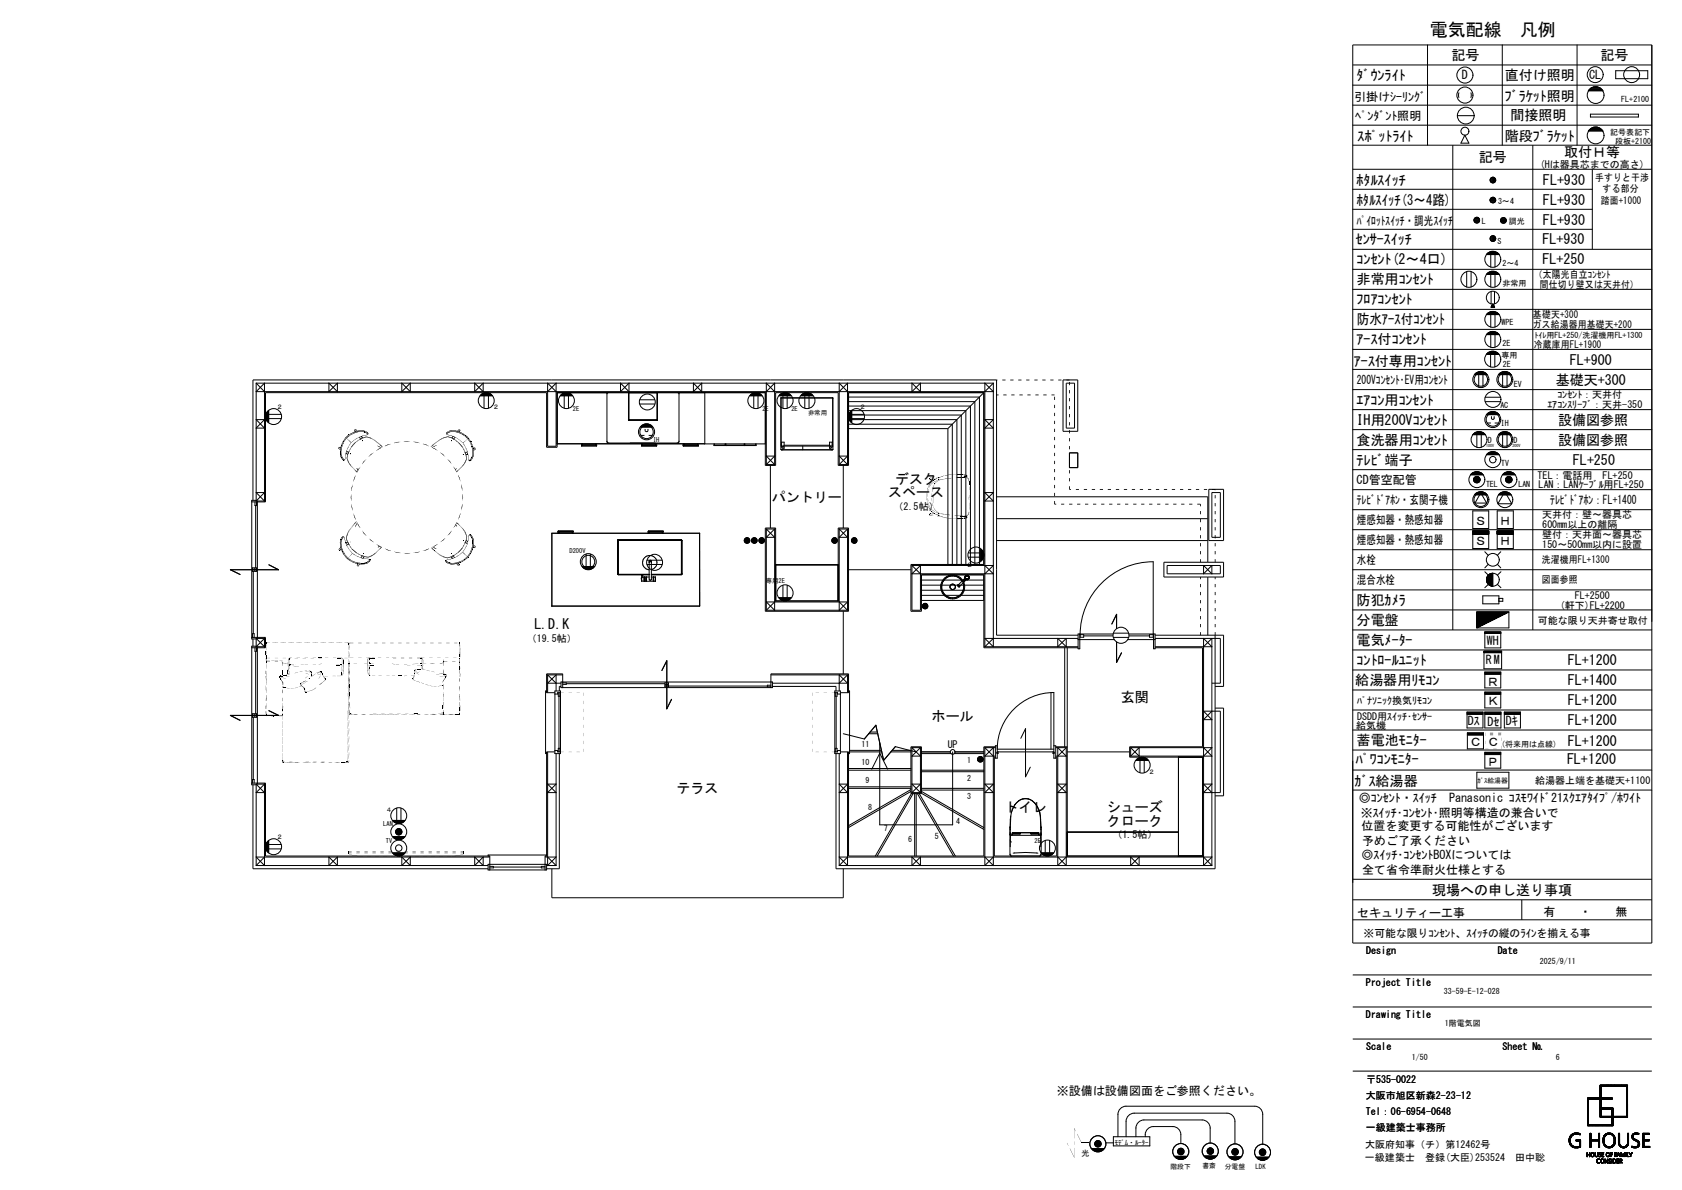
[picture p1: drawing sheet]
<svg xmlns="http://www.w3.org/2000/svg" width="420mm" height="297mm" viewBox="0 0 420 297" stroke-linecap="round" stroke-linejoin="round" font-family="sans-serif">
<defs><g id="words">
<text font-size="4.5" x="357" y="8.9">電気配線　凡例</text>
<g font-size="3.5">
<text x="362.4" y="15">記号</text>
<text x="399.6" y="15">記号</text>
<text x="338.8" y="20">ﾀﾞｳﾝﾗｲﾄ</text>
<text x="375.7" y="20">直付け照明</text>
<text x="375.8" y="25.2">ﾌﾞﾗｹｯﾄ照明</text>
<text x="377.1" y="29.8">間接照明</text>
<text x="339" y="35.3">ｽﾎﾟｯﾄﾗｲﾄ</text>
<text x="375.8" y="35.1">階段ﾌﾞﾗｹｯﾄ</text>
<text x="369.2" y="40.5">記号</text>
<text x="390.6" y="39.3">取付Ｈ等</text>
<text x="338.8" y="46.2">ﾎﾀﾙｽｲｯﾁ</text>
<text x="385.3" y="46.2">FL+930</text>
<text x="338.8" y="51.2">ﾎﾀﾙｽｲｯﾁ(3～4路)</text>
<text x="385.3" y="51.2">FL+930</text>
<text x="385.3" y="56.2">FL+930</text>
<text x="338.5" y="60.9">ｾﾝｻｰｽｲｯﾁ</text>
<text x="338.8" y="66">ｺﾝｾﾝﾄ(2～4口)</text>
<text x="385.1" y="65.8">FL+250</text>
<text x="385.1" y="60.8">FL+930</text>
<text x="338.8" y="71">非常用ｺﾝｾﾝﾄ</text>
<text x="338.8" y="76">ﾌﾛｱｺﾝｾﾝﾄ</text>
<text x="338.8" y="81">防水ｱｰｽ付ｺﾝｾﾝﾄ</text>
<text x="338.8" y="86">ｱｰｽ付ｺﾝｾﾝﾄ</text>
<text x="338.1" y="91.2">ｱｰｽ付専用ｺﾝｾﾝﾄ</text>
<text x="388.5" y="96">基礎天+300</text>
<text x="392" y="91">FL+900</text>
<text x="338.8" y="101">ｴｱｺﾝ用ｺﾝｾﾝﾄ</text>
<text x="338.8" y="106">IH用200Vｺﾝｾﾝﾄ</text>
<text x="389" y="106.1">設備図参照</text>
<text x="338.8" y="111">食洗器用ｺﾝｾﾝﾄ</text>
<text x="389" y="111.1">設備図参照</text>
<text x="338.8" y="116">ﾃﾚﾋﾞ端子</text>
<text x="392.8" y="116">FL+250</text>
<text x="192.7" y="125.2">パントリー</text>
<text x="221.8" y="124.2">スペース</text>
<text x="223.5" y="120.7">デスク</text>
<text x="338.8" y="151">防犯ｶﾒﾗ</text>
<text x="338.8" y="156">分電盤</text>
<text x="133.4" y="157.1">L.D.K</text>
<text x="338.8" y="161">電気ﾒｰﾀｰ</text>
<text x="338.8" y="166">ｺﾝﾄﾛｰﾙﾕﾆｯﾄ</text>
<text x="391.5" y="166">FL+1200</text>
<text x="338.4" y="170.9">給湯器用ﾘﾓｺﾝ</text>
<text x="391.5" y="171">FL+1400</text>
<text x="232.6" y="179.8">ホール</text>
<text x="279.9" y="175.3">玄関</text>
<text x="391.5" y="176">FL+1200</text>
<text x="338.8" y="186">蓄電池ﾓﾆﾀｰ</text>
<text x="391.5" y="181">FL+1200</text>
<text x="338.5" y="190.7">ﾊﾟﾜｺﾝﾓﾆﾀｰ</text>
<text x="391.3" y="190.7">FL+1200</text>
<text x="391.5" y="186.1">FL+1200</text>
<text x="169" y="198">テラス</text>
<text x="338.2" y="196.2">ｶﾞｽ給湯器</text>
<text x="250.8" y="202.6">トイレ</text>
<text x="276.4" y="202.6">シューズ</text>
<text x="276.4" y="206.1">クローク</text>
<text x="357.6" y="223.3">現場への申し送り事項</text>
</g>
<g font-size="3">
<text x="365" y="19.8">D</text>
<text x="396.8" y="19.7">CL</text>
<text x="338.1" y="25.1">引掛けｼｰﾘﾝｸﾞ</text>
<text x="338.4" y="29.9">ﾍﾟﾝﾀﾞﾝﾄ照明</text>
<text x="338.8" y="56.1">ﾊﾟｲﾛｯﾄｽｲｯﾁ・調光ｽｲｯﾁ</text>
<text x="338.8" y="95.8">200Vｺﾝｾﾝﾄ･EV用ｺﾝｾﾝﾄ</text>
<text x="338.8" y="120.8">CD管空配管</text>
<text x="338.8" y="125.8">ﾃﾚﾋﾞﾄﾞｱﾎﾝ・玄関子機</text>
<text x="387.1" y="125.8">ﾃﾚﾋﾞﾄﾞｱﾎﾝ：FL+1400</text>
<text x="338.8" y="130.8">煙感知器・熱感知器</text>
<text x="368.3" y="131">Ｓ</text>
<text x="374.4" y="131">Ｈ</text>
<text x="338.8" y="135.8">煙感知器・熱感知器</text>
<text x="368.3" y="136">Ｓ</text>
<text x="374.4" y="136">Ｈ</text>
<text x="338.8" y="140.8">水栓</text>
<text x="338.8" y="145.8">混合水栓</text>
<text x="371.3" y="161">WH</text>
<text x="371" y="165.8">RM</text>
<text x="371.3" y="171.1">Ｒ</text>
<text x="371.3" y="176.1">Ｋ</text>
<text x="366.5" y="181.1">Dｽ</text>
<text x="371.4" y="181.1">Dｾ</text>
<text x="376" y="181">Dｷ</text>
<text x="366.9" y="186.3">Ｃ</text>
<text x="371.3" y="191.1">Ｐ</text>
<text x="371.3" y="186.3">Ｃ</text>
<text x="339.3" y="200.2">◎ｺﾝｾﾝﾄ・ｽｲｯﾁ　Panasonic ｺｽﾓﾜｲﾄﾞ21ｽｸｴｱﾀｲﾌﾟ/ﾎﾜｲﾄ</text>
<text x="339.8" y="203.9">※ｽｲｯﾁ･ｺﾝｾﾝﾄ･照明等構造の兼合いで</text>
<text x="339.9" y="207.3">位置を変更する可能性がございます</text>
<text x="339.9" y="214.5">◎ｽｲｯﾁ･ｺﾝｾﾝﾄBOXについては</text>
<text x="340.1" y="210.9">予めご了承ください</text>
<text x="340.1" y="218.1">全て省令準耐火仕様とする</text>
<text x="338.9" y="228.8">セキュリティー工事</text>
<text x="385.4" y="228.6">有　　・　　無</text>
<text x="263.9" y="273.3">※設備は設備図面をご参照ください。</text>
</g>
<text font-size="2.7" x="340.5" y="233.8">※可能な限りｺﾝｾﾝﾄ、ｽｲｯﾁの縦のﾗｲﾝを揃える事</text>
<g font-size="2.5">
<text x="384.5" y="41.9">(Hは器具芯までの高さ)</text>
<text x="398.3" y="45.1">手すりと干渉</text>
<text x="400.2" y="47.9">する部分</text>
<text x="399.8" y="50.8">踏面+1000</text>
<text x="383" y="69.5">（太陽光自立ｺﾝｾﾝﾄ</text>
<text x="384.5" y="71.8">間仕切り壁又は天井付）</text>
<text x="382.7" y="81.8">ガス給湯器用基礎天+200</text>
<text x="382.8" y="79.4">基礎天+300</text>
<text x="383" y="86.9">冷蔵庫用FL+1900</text>
<text x="386.4" y="101.9">ｴｱｺﾝｽﾘｰﾌﾞ：天井-350</text>
<text x="388.9" y="99.4">ｺﾝｾﾝﾄ：天井付</text>
<text x="383.9" y="119.5">TEL：電話用　FL+250</text>
<text x="384.2" y="121.8">LAN：LANｹｰﾌﾞﾙ用FL+250</text>
<text x="223.1" y="127.3">（2.5帖）</text>
<text x="385.1" y="129.4">天井付：壁～器具芯</text>
<text x="385.1" y="131.9">600mm以上の離隔</text>
<text x="385.1" y="136.9">150～500mm以内に設置</text>
<text x="385.1" y="134.4">壁付：天井面～器具芯</text>
<text x="382.7" y="140.6">洗濯機用FL+1300</text>
<text x="382.7" y="145.6">図面参照</text>
<text x="393.2" y="149.4">FL+2500</text>
<text x="384" y="155.8">可能な限り天井寄せ取付</text>
<text x="389.5" y="151.9">(軒下)FL+2200</text>
<text x="131.5" y="160.2">（19.5帖）</text>
<text x="338.9" y="179.6">DSDD用ｽｲｯﾁ･ｾﾝｻｰ</text>
<text x="338.9" y="175.6">ﾊﾟﾅｿﾆｯｸ換気ﾘﾓｺﾝ</text>
<text x="338.7" y="181.9">給気機</text>
<text x="236.6" y="186.7">UP</text>
<text x="383.3" y="195.7">給湯器上端を基礎天+1100</text>
<text x="277.7" y="209.2">（1.5帖）</text>
<text x="341.1" y="238.1">Design</text>
<text x="374" y="238.1">Date</text>
<text x="341.1" y="246.1">Project Title</text>
<text x="341.1" y="254.1">Drawing Title</text>
<text x="341.1" y="262.1">Scale</text>
<text x="375.2" y="262.1">Sheet №</text>
<text x="341" y="274.2">大阪市旭区新森2-23-12</text>
<text x="341.1" y="270.2">〒535-0022</text>
<text x="341.1" y="278.2">Tel：06-6954-0648</text>
<text x="340.9" y="286.6">大阪府知事（チ）第12462号</text>
<text x="341.1" y="282.2">一級建築士事務所</text>
<text x="340.8" y="289.8">一級建築士　登録(大臣)253524　田中聡</text>
</g>
<g font-size="2">
<text x="404.8" y="25.6">FL+2100</text>
<text x="402.1" y="33.7">記号表記下</text>
<text x="403.3" y="35.9">段板+2100</text>
<text x="374.1" y="50.9">3～4</text>
<text x="370" y="55.9">L</text>
<text x="376.8" y="55.8">調光</text>
<text x="373.9" y="60.9">S</text>
<text x="375.2" y="71.3">非常用</text>
<text x="375.2" y="66.3">2～4</text>
<text x="374.9" y="81.2">WPE</text>
<text x="374.9" y="89.3">専用</text>
<text x="375.2" y="86.3">2E</text>
<text x="383.2" y="84.3">ﾄｲﾚ用FL+250/洗濯機用FL+1300</text>
<text x="375.2" y="91.7">2E</text>
<text x="374.6" y="101.7">AC</text>
<text x="378" y="96.6">EV</text>
<text x="374.8" y="106.3">IH</text>
<text x="371.5" y="110.4">D</text>
<text x="378" y="110.4">D</text>
<text x="374.8" y="116.4">TV</text>
<text x="371.1" y="121.6">TEL</text>
<text x="379.1" y="121.6">LAN</text>
<text x="215.1" y="190.9">10</text>
<text x="215.1" y="186.4">11</text>
<text x="241.5" y="190.4">1</text>
<text x="374.8" y="186.6">(将来用は点線)</text>
<text x="216.1" y="195.5">9</text>
<text x="241.5" y="194.9">2</text>
<text x="216.8" y="202.1">8</text>
<text x="241.5" y="199.5">3</text>
<text x="220.7" y="207.5">7</text>
<text x="233.4" y="209.5">5</text>
<text x="238.8" y="205.6">4</text>
<text x="226.8" y="210.2">6</text>
<text x="384.5" y="240.7">2025/9/11</text>
<text x="360.5" y="248.1">33-59-E-12-028</text>
<text x="360.8" y="256.2">1階電気図</text>
<text x="352.5" y="264.7">1/50</text>
<text x="388.5" y="264.7">6</text>
<text x="270.1" y="288.5">光</text>
</g>
<g font-size="1.7">
<text x="368.9" y="195.3">ｶﾞｽ給湯器</text>
<text x="278.3" y="285.8">ﾓﾃﾞﾑ・ﾙｰﾀｰ</text>
<text x="292.3" y="291.7">階段下</text>
<text x="300.2" y="291.6">書斎</text>
<text x="305.8" y="291.8">分電盤</text>
<text x="313.5" y="291.9">LDK</text>
</g>
<g font-size="1.6">
<text x="69" y="102.2">２</text>
<text x="123" y="102.1">２</text>
<text x="143" y="102.5">2E</text>
<text x="190.4" y="102.5">2E</text>
<text x="197.6" y="102.5">2E</text>
<text x="201.8" y="103.5">非常用</text>
<text x="214.6" y="102.2">２</text>
<text x="163.1" y="110.3">IH</text>
<text x="142.2" y="138.1">D200V</text>
<text x="241.3" y="141.5">２</text>
<text x="191.2" y="145.5">専用2E</text>
<text x="286.8" y="193.1">２</text>
<text x="96.4" y="202.6">４</text>
<text x="69" y="209.5">２</text>
<text x="95.7" y="206">LAN</text>
<text x="96.4" y="210.4">TV</text>
<text x="258.3" y="210.4">2E</text>
</g>
<g font-size="1">
<text x="371.1" y="111.7">100V</text>
<text x="377.7" y="111.5">200V</text>
</g>
</g></defs>
<g fill="none" stroke="#000" stroke-width=".25">
<path d="M337.8 11.2h74.7v224.2h-74.7zM337.8 16.2h74.7M356.4 11.2v25M375.1 11.2v25M393.8 11.2v25M403.4 17.7h8v1.9h-8zM337.8 21.3h74.7M337.8 26.2h74.7M337.8 31.2h74.7M337.8 36.2h74.7M362.8 36.2v121M363.9 28.9h4.2"/>
<path d="M364.3 23.2v1.1M365.8 33.7l1 2h-2zM367.3 23.2v1.1M382.7 36.2v121M396.6 22.7h3.7a2.11 2.11 0 0 0-3.7 0M396.6 32.7h3.7M396.6 32.8a2.11 2.11 0 0 1 3.7 0M396.7 22.6h3.4M396.7 32.6h3.4M396.8 22.4h3.2M396.8 32.5h3.2M396.9 22.3h3"/>
<path d="M396.9 32.3h3M397.1 22.1h2.7M397.1 32.2h2.7M397.1 28.5h12v.7h-12zM397.3 22h2.3M397.3 32h2.3M397.5 21.8h1.8M397.5 31.9h1.8M397.9 21.7h1M397.9 31.7h1M337.8 42.2h74.7M337.8 47.2h59.8"/>
<path d="M337.8 52.2h59.8M337.8 57.2h59.8M368 54.9h1.4M368.1 55.1h1.3M368.1 54.8h1.3M368.1 55.2h1.3M368.1 54.7h1.3M368.2 55.4h1.1M368.2 54.5h1.1M368.3 55.5h.9M368.3 54.4h.9M372.1 49.8h1.3"/>
<path d="M372.1 50h1.4M372.1 50.1h1.3M372.1 49.7h1.3M372.1 50.2h1.3M372.2 49.5h1.1M372.2 50.4h1.1M372.2 44.5v.9M372.2 59.1v.8M372.3 49.4h.9M372.3 50.5h.9M372.3 44.4v1.1M372.3 59v1.1"/>
<path d="M372.5 44.3v1.3M372.5 58.9v1.3M372.6 44.3v1.3M372.6 58.8v1.4M372.7 44.2v1.4M372.7 58.8v1.4M372.9 44.3v1.3M372.9 58.8v1.4M373 44.3v1.3M373 58.9v1.3M373.2 44.4v1.1M373.2 59v1.1"/>
<path d="M373.3 44.5v.9M373.3 59.1v.8M374.7 55h1.4M374.7 55.2h1.4M374.7 54.9h1.4M374.7 55.3h1.3M374.7 54.7h1.3M374.8 55.4h1.2M374.8 54.6h1.2M374.9 55.6h.9M374.9 54.4h.9M397.6 42.2v20"/>
<path d="M337.8 62.2h74.7M337.8 77.2h74.7M337.8 72.2h74.7M337.8 67.2h74.7M366.2 67.8v3.8M367.3 67.8v3.8M371.1 63.5h3.3M371.1 78.5h3.3M371.1 68.5h3.3M371.2 63.5h3.1M371.2 78.5h3.1M371.3 63.4h3"/>
<path d="M371.3 78.4h3M371.3 68.4h3M371.3 63.4h2.9M371.3 78.4h2.9M371.3 63.3h2.8M371.3 78.3h2.8M371.3 68.3h2.8M371.4 63.2h2.7M371.4 78.2h2.7M371.4 68.2h2.7M371.5 63.2h2.5M371.5 68.2h2.5"/>
<path d="M371.6 63.1h2.3M371.6 78.1h2.3M371.6 68.1h2.3M371.6 63h2.2M371.8 63h2M371.8 78h2M371.8 67.9h2M371.9 62.9h1.7M371.9 77.9h1.7M372 62.9h1.5M372 67.9h1.5M372.2 62.8h1.1"/>
<path d="M372.2 77.8h1.1M372.2 67.8h1.1M372.2 63.5v3.2M372.2 68.5v3.1M372.2 78.5v3.2M372.3 72.8v3.1M372.4 76.6v.1M372.4 62.7h.7M372.4 67.7h.7M372.4 76.4v.3M372.5 76.3v.4M372.6 76.2v.5"/>
<path d="M372.6 76.1v.6M372.7 76v.7M372.7 75.9v.8M372.7 75.9l.5 .8h-.9zM372.8 75.9v.8M372.8 76v.7M372.9 76.2v.5M373 76.2v.5M373 76.4v.3M373.1 76.5v.2M373.2 72.8v3.1M373.2 76.6v.1"/>
<path d="M373.3 63.5v3.2M373.3 68.5v3.1M373.3 78.5v3.2M64 95.6h184M64 95.6v29.5M64 95.6l2 2.1M82.1 95.6v2.1l2.1-2.1v2.1zM100.3 95.6v2.1l2.1-2.1v2.1zM118.5 95.6v2.1l2.1-2.1v2.1zM119.8 98.8h3.2M119.8 98.7h3.2M120 98.6h2.9"/>
<path d="M120.1 98.5h2.6M120.1 98.4h2.6M120.2 98.4h2.4M120.3 98.3h2.2M120.4 98.3h2M120.5 98.2h1.8M120.6 98.1h1.6M120.8 98.1h1.2M120.9 98.8v3.1M122 98.8v3.1M136.7 97.7l2.2-2.1v15.8h-2.2v-15.8l2.2 2.1M139.8 98.8h3.2"/>
<path d="M139.9 98.7h3.1M140 98.6h2.9M140.1 98.5h2.6M140.2 98.4h2.5M140.3 98.4h2.3M140.3 98.3h2.2M140.4 98.3h2M140.5 98.2h1.8M140.7 98.1h1.5M140.8 98.1h1.2M140.9 98.8v3.1M141.9 98.8v3.1"/>
<path d="M151.7 98l-.1 .2v12l.3 .4 17.5-.1 .1-.3v-12.1M154.9 95.6v2.1l2.2-2.1v2.1zM156.9 98v6.9h7.3v-6.9M157 98v6.9h7.1v-6.9M157 98h7.1M159.7 99.8h3.8M169.4 98h.1M169.5 98v.1M173.1 95.6v2.1l2.1-2.1v2.1zM176 98v12.8M187.2 98.8h3.1M187.2 98.7h3.1"/>
<path d="M187.3 98.6h2.9M187.4 98.5h2.7M187.5 98.4h2.5M187.6 98.4h2.3M187.7 98.3h2.1M187.7 98.3h2M187.9 98.2h1.7M188 98.1h1.5M188.2 98.1h1.1M188.2 98.8v3.1M189.3 98.8v3.1M191.3 97.7l2.1-2.1v20.4"/>
<path d="M193.4 97.7l-2.1-2.1v20.4M194.4 98.8h3.2M194.5 98.7h3.1M194.6 98.6h2.9M194.7 98.5h2.7M194.8 98.4h2.5M194.8 98.4h2.4M194.9 98.3h2.2M195 98.3h2M195 99.3v11.8h.2M195 99.3l13 .1M195 99.3h12.9"/>
<path d="M195.1 98.2h1.8M195.3 98.1h1.5M195.5 98.1h1.1M195.5 98.8v3.1M196.6 98.8v3.1M199.9 98.8h3.2M199.9 98.7h3.1M200 98.6h2.9M200.2 98.5h2.6M200.2 98.4h2.5M200.3 98.4h2.3M200.4 98.3h2.2"/>
<path d="M200.5 98.3h2M200.6 98.2h1.8M200.7 98.1h1.5M200.9 98.1h1.2M201 98.8v3.1M202 98.8v3.1M207.9 99.3v11.8M207.9 99.3l.1 .1M208 99.4v11.7h-.2M209.5 97.7l2.1-2.1v20.4M211.6 97.7l-2.1-2.1v20.4M211.9 99.1h32.7v41.8"/>
<path d="M227.7 95.6v2.1l2.1-2.1v2.1zM245.7 98v42.9h-18.2v11.7h2.6v-9.1h15.6v18.2h23.5M245.7 98h-33.8v18.2h-2.6v-18.2h-15.6v18.2h-2.6v-18.2h-52v13.6h-2.6v-13.6h-70.2v5.9M245.7 98l-9 9M248 95.6v65.8l-2.1-2.1h23.3M248 95.6l-2.1 2.1M265.4 94.8h3.7v12.9h-3.7zM266.2 95.6h2.1v11.2h-2.1zM337.8 82.2h74.7M337.8 87.2h74.7M337.8 97.2h74.7M337.8 92.2h74.7"/>
<path d="M368.2 93.5h3.1M368.3 93.3h2.9M368.4 93.2h2.7M368.6 93.1h2.3M368.8 93h2M368.9 92.9h1.7M369 92.9h1.5M369.2 92.8h1.1M369.2 93.5v3.1M369.4 92.8h.7M370.3 93.5v3.1M370.8 99.1h3.9"/>
<path d="M371.1 83.5h3.3M371.1 88.5h3.2M371.2 83.5h3.1M371.2 88.4h3.1M371.2 88.3h3M371.3 83.4h3M371.3 83.4h2.9M371.3 88.2h2.8M371.4 83.2h2.7M371.5 88.1h2.5M371.6 83.1h2.3M371.6 88h2.2"/>
<path d="M371.8 83h2M371.8 87.9h1.8M372 87.8h1.5M372 82.9h1.5M372.2 82.8h1.1M372.2 88.5v3.1M372.2 83.5v3.2M372.4 87.7h.6M373.3 88.5v3.1M373.3 83.5v3.2M374.1 93.5h3.3M374.2 93.5h3.1"/>
<path d="M374.3 93.3h2.9M374.4 93.2h2.7M374.6 93.1h2.3M374.7 93h2.1M374.9 92.9h1.7M375 92.9h1.5M375.2 92.8h1.1M375.2 93.5v3.1M375.4 92.8h.7M376.3 93.5v3.1M64 104.7h2l-2 2.1h2zM66.3 104v21.3h-3.4"/>
<path d="M66.4 103.4v1.2M66.5 103.1v1.8M66.5 103v1.9M66.6 102.9v2.2M66.7 102.8v2.4M66.8 102.7v2.5M66.8 102.6v2.7M66.9 102.6v2.8M66.9 102.5v2.9M67 102.4v3.1M67.1 102.4v3.1M67.1 103.4h3.1"/>
<path d="M67.1 104.5h3.1M67.1 102.4v3.2M139.1 110.7h36.9M139.1 110.8h52M145.2 110.8v.5M145.2 111.3h.1M145.5 110.8v.2M148.8 110.8v.2h-3.4M149 110.8v.5h-3.8M159.7 100.8h3.8M159.9 106.6h3.1M159.9 106.5h3"/>
<path d="M160 106.4h2.9M160 108.7h.9M160.1 106.3h2.8M160.1 106.3h2.7M160.2 106.2h2.5M160.2 110.8v.5h3.8M160.2 111.3h3.8M160.4 106.1h2.2M160.4 106h2M160.4 110.8v.2h3.3v-.2M160.6 106h1.7M160.7 105.9h1.5"/>
<path d="M160.9 105.9h1.2M161.1 107.1v.5l.4 .1 .3-.1v-.5M161.1 105.8h.7M162 108.7h.9M164 110.8v.5M170.6 110.8v.5h3.8v-.5M170.6 110.8v.5M170.8 110.8v.2h3.4v-.2M174.4 111.3h-3.8M178.3 110.8v.4h10.5v-.4M178.4 110.8v.3h2.7v-.3M181.1 110.8v.3"/>
<path d="M181.3 111.1h4.5M181.3 110.8v.4M185.8 110.8v.4M185.9 110.8v.3h2.8v-.3M186 110.8v.3M191.3 116h2.1M191.3 116l2.1-2.2h-2.1l2.1 2.2M192.4 116.2v15.6M195.2 111.3h-.2l.1 1h12.8l.1-1h-.2M195.8 111.3v-.9h-.6v1.2l.3 .3h.3v-.4h-.3v-.2h12v.2h-.4v.4h.4l.3-.3v-1.2h-.7v.9M195.8 111.1h11.3M200.4 111.3v1"/>
<path d="M207.8 111.1v.2M209.5 116h2.1M209.5 116l2.1-2.2h-2.1l2.1 2.2M210.6 116.2v15.6M211.9 100.2h31.5v40.7M211.9 104.7h27v36.2M211.9 105.9h25.9v35M211.9 107h24.8M211.9 103.6h28.1v37.3M211.9 102.5h29.3v38.4M211.9 101.3h30.4v39.6M211.9 103.6v.7"/>
<path d="M212 103.2v1.5M212.1 103v1.9M212.3 102.8v2.4M212.4 102.6v2.7M212.4 102.6v2.8M212.5 102.5v2.9M212.6 102.4v3.1M212.7 103.4h3.1M212.7 102.4v3.2M212.7 104.5h3.1M236.7 107v33.9M245.9 104.7h2.1l-2.1 2.1h2.1z"/>
<path d="M267 113h2.1v3.7h-2.1zM337.8 102.2h74.7M337.8 117.2h74.7M337.8 112.2h74.7M337.8 107.2h74.7M367.2 118.5h3.2M367.2 118.4h3.1M367.3 118.4h2.9M367.4 118.3h2.8M367.4 118.2h2.7M367.5 118.2h2.5M367.6 118.1h2.4"/>
<path d="M367.7 118h2.2M367.7 108.5h3.2M367.7 118h2M367.9 117.9h1.8M367.9 108.3h2.9M368 119.9h1.5M368 119.8h1.5M368 119.8h1.6M368 119.7h1.6M368 119.6h1.5M368 119.5h1.5M368 117.9h1.5"/>
<path d="M368 119.4h1.5M368 108.2h2.7M368 108.2h2.6M368.1 119.3h1.3M368.1 119.2h1.3M368.1 108.1h2.4M368.2 117.8h1.2M368.2 119.2h1.1M368.2 108h2.2M368.3 119.1h1M368.3 108h2M368.3 119h.9"/>
<path d="M368.4 117.7h.7M368.4 107.9h1.8M368.5 119h.6M368.6 107.9h1.5M368.7 107.8h1.2M368.8 108.5v3.1M369 107.7h.7M369.9 108.5v3.1M370.8 100.2h3.9M371.1 113.5h3.3M371.1 103.5h3.3M371.2 113.5h3.1"/>
<path d="M371.2 103.5h3.1M371.3 113.3h2.9M371.3 105.6h.9M371.3 103.3h2.9M371.4 113.2h2.7M371.4 103.2h2.7M371.5 113.2h2.5M371.6 113.1h2.3M371.6 103.1h2.3M371.6 113h2.2M371.6 103h2.2M371.7 103h2.1"/>
<path d="M371.8 113h2M371.9 112.9h1.7M371.9 102.9h1.7M372 112.9h1.5M372 102.9h1.5M372.2 112.8h1.1M372.2 102.8h1.1M372.4 104l.1 .5 .2 .2 .3-.2 .1-.5M372.4 112.7h.7M372.4 102.7h.7M373.3 105.6h.9M374.1 108.5h3.3"/>
<path d="M374.2 108.5h3.1M374.3 108.3h2.9M374.4 108.2h2.7M374.5 108.2h2.5M374.6 108.1h2.3M374.6 108h2.3M374.7 108h2.1M374.9 107.9h1.7M375 107.9h1.5M375.2 118.5h3.1M375.2 107.8h1.1M375.2 108.5v3.1"/>
<path d="M375.2 118.4h3.1M375.3 118.4h2.9M375.4 118.3h2.8M375.4 118.2h2.7M375.4 107.7h.7M375.5 118.2h2.5M375.6 118.1h2.4M375.7 118.1h2.2M375.8 118h1.9M375.9 117.9h1.8M376 119.9h1.5M376 119.8h1.5"/>
<path d="M376 119.6h1.5M376 119.5h1.5M376 120h1.5M376 119.7h1.5M376 117.9h1.5M376 119.4h1.5M376.1 119.3h1.3M376.1 119.2h1.3M376.2 117.8h1.1M376.2 119.2h1.1M376.3 119.1h.9M376.3 108.5v3.1"/>
<path d="M376.3 119h.8M376.4 117.7h.7M376.5 119h.6M63.2 124.9v-30.1h185.6v63.7h20.4M63.7 125.3v.9h.4v-.9M63.8 126.2v15.5M64 122.9h2l-2 2.2h2zM64 124.9h-1.1v34.6h1.1M64.3 125.1v34.2M66 125.3v-29.7l-2 2.1h184l-2.1-2.1v65.8M137.8 133.1h36.9v18.2h-36.9zM139.4 133.1v-.5h3.7v.5"/>
<path d="M139.4 132.6v.5M139.6 132.8h.1M139.6 133.1v-.3h3.3v.3M146.3 138.3v3.1M147.4 138.3v3.1M154.3 134.9v.1M154.3 134.9h15.9M154.3 134.7v8.6l7.8 .1M154.4 134.8l-.1 8.5M154.4 134.8h-.1M154.4 134.8l-.1 .1M161.5 139.8h3.9"/>
<path d="M161.9 133.1v-.5h3.7v.5M162.1 133.1v-.3h3.3v.3M162.6 139.9v.4M162.6 139.9l-.5 .1v4.5l.2 .3h.2l.1-.1v-4.4l-.2-.2-.3 .2M170.1 134.8l.1 .1M170.1 134.9h.1M170.1 134.7l-15.8 .1v8.6h7.8M170.1 134.7l.2 .3M170.2 134.8v.2M170.2 134.8l-.1 8.6M170.2 135h.1M170.2 134.9v8.4l-7.6 .1"/>
<path d="M170.3 135v8.3M174.7 133.1v18.2M186.4 134.7h.3v.4h-.3zM186.4 134.8h.2v.2h-.2zM186.5 134.8l.1 .2zM188.2 134.7h.3v.4h-.3zM188.2 134.8h.3v.2h-.3zM188.3 134.8h.1v.2h-.1zM188.3 134.8l.1 .2zM190 134.7h.4v.4h-.4zM190.1 134.8h.2v.2h-.2zM190.1 134.8l.2 .2z"/>
<path d="M190.1 134.9l.1 .1zM191.1 131.8h2.6v18.2h15.6v-18.2h2.6v20.8h-20.8zM191.3 132l2.1 2.1h-2.1l2.1-2.1M191.3 132v20.3M191.3 132h2.1M193.4 132v20.3l-2.1-2.1h20.3l-2.1 2.1v-20.3M208.2 134.7h.4v.4h-.4zM208.3 134.8h.2v.2h-.2zM208.3 134.8l.2 .2zM208.3 134.9l.1 .1zM209.5 132l2.1 2.1h-2.1l2.1-2.1M209.5 132h2.1"/>
<path d="M211.6 132v20.3M213.1 134.7h.4v.4h-.4zM213.2 134.8h.2v.2h-.2zM213.3 134.9l.1 .1zM241.8 138h3.1M241.8 139.1h3.1M244.9 136.9v3.2M244.9 137v3.1M245 137.1v2.9M245.1 137.2v2.8M245.2 137.3v2.5M245.4 137.5v2.2"/>
<path d="M245.4 137.7v1.7M245.5 137.8v1.5M245.6 138v1.1M245.9 122.9h2.1l-2.1 2.2h2.1zM248.8 124h52.8v16.3M248.8 134.9h52.8M248.8 129.5h52.8M301.8 122.1h3.7v12.8h-3.7zM302.6 122.9h2.1v11.2h-2.1zM337.8 137.2h74.7M337.8 132.2h74.7M337.8 127.2h74.7"/>
<path d="M337.8 122.2h74.7M367.7 127.5h4v4.4h-4zM367.7 132.5h4v4.4h-4zM367.7 132.6h4M367.7 132.7h4M367.7 132.8h4M367.7 132.9h4M367.7 133h4M367.7 133.1h4M367.7 133.2h4M367.7 133.3h4M368 120h1.5"/>
<path d="M368 120.1h1.4M368.2 123.5h3.1M368.2 120.3h1.2M368.2 123.4h3.1M368.3 123.4h3M368.3 123.4h2.9M368.3 120.4h.9M368.3 123.3h2.8M368.4 120.4h.7M368.4 123.2h2.7M368.5 123.1h2.5M368.5 120.5h.5"/>
<path d="M368.6 123.1h2.3M368.7 123.1h2.1M368.8 123h2M368.9 122.9h1.7M369 122.9h1.5M369.2 122.8h1.1M369.4 122.7h.7M369.7 123l1.5 2.6h-2.9zM370.8 137.7l.8 .9M373.8 132.5h4.1v4.4h-4.1zM373.8 132.6h4.1M373.8 132.7h4.1"/>
<path d="M373.8 132.8h4.1M373.8 132.9h4.1M373.8 133h4.1M373.8 133.1h4.1M373.8 133.2h4.1M373.8 133.3h4.1M373.8 127.5h4.1v4.4h-4.1zM374.1 123.5h3.3M374.2 123.5h3.1M374.2 123.4h3.1M374.3 123.4h2.9M374.4 123.3h2.7"/>
<path d="M374.4 123.2h2.7M374.5 123.1h2.5M374.6 123.1h2.3M374.7 137.7l-.8 .9M374.7 123h2.1M374.9 122.9h1.7M375 122.9h1.5M375.2 122.8h1.1M375.8 122.7l1.7 3h-3.5zM376 120.1h1.4M376.1 120.3h1.3M376.3 120.4h.9"/>
<path d="M376.4 120.4h.7M376.5 120.5h.5M62.9 159.1h3.4v2.6h-3.4M63 141.7h.5v.9h-.5zM63 159.1v-.9h.5v.9M63.2 159.5v1.8M63.2 142.6v15.6M63.7 141.7h.4v.9h-.4zM64 159.3l2 2.1h-2M64 159.3h2l-2 2.1M64 159.3v2.1M66 159.1v2.6"/>
<path d="M67.1 141l2.5 1.2h-12.1l2.4 1.2M137.8 151.3h36.9M145.3 141.4h3.2M145.4 141.6h2.9M145.5 141.7h2.7M145.7 141.8h2.4M145.8 141.9h2.2M146 142h1.8M146.3 142.1h1.2M154.3 143.2l.2 .2-.2-.1h7.8M160.2 144.9v.1M160.2 144.1l-.1 .6"/>
<path d="M160.2 145l.7 .1M160.3 144l-.1 1M160.3 143.6h.2M160.3 143.5v.7M160.3 143.5h.1M160.4 143.4l-.1 .1M160.4 143.6h.1M160.4 143.4v.1M160.4 143.4l.1 .8M160.5 144h1.6M160.5 143.5l-.1 .1M160.9 145.1h2.7v-1.1v1.1"/>
<path d="M160.9 144v1.1M161.3 144v1.1M161.4 144v1.1M161.5 140.9h3.9M162.1 144.6v.1M162.6 142.2a1.78 1.78 0 0 0 1-2.9 1.78 1.78 0 0 0-2.9 .3 1.78 1.78 0 0 0 1.4 2.6M162.6 144l1 .1M162.6 143.4h7.6M162.6 143.3l7.5 .1M163.2 144v1.1M170.1 143.3v.1M170.2 143.3l-.1 .1"/>
<path d="M170.2 143.2l.1 .1M170.3 143.3l-.1 .1M191.3 152.3h20.3M193.4 150.2l-2.1 2.1M193.7 141h15.6v9M193.7 141h.1M194.4 149.2h3.2M194.5 149.2h3.1M194.5 149.3h3M194.6 149.4h2.9M194.7 149.5h2.7M194.8 149.6h2.4"/>
<path d="M195 149.7h2M195.1 149.8h1.8M195.3 149.8h1.5M195.5 149.9h1.1M195.5 146v3.2M195.7 149.9h.6M196.6 146v3.2M209.3 141h.1M209.5 150.2l2.1 2.1M210.6 152.6v15.6M211.9 142.2h15.6M227.7 141.1v11.2h2.1v-11.2l-2.1 2.1h20.3l-2.1-2.1"/>
<path d="M227.7 141.1h20.3l-2.1 2.1M227.7 141.1l2.1 2.1M230.1 149.9h15.6M230.1 146h15.6M230.1 148.6h15.6M230.1 147.3h15.6M230.1 144.8h15.6M230.8 151.1h.3v.4h-.3zM230.9 151.2h.2v.2h-.2zM230.9 151.2l.1 .2zM235.5 147.8l1 1 1.4 .4M237.2 146.3v.3"/>
<path d="M237.2 146.6l.2 .4M237.4 146l-.2 .3M237.4 147l.5 .2M237.9 145.8l.4 .2M237.9 145.8l-.5 .2M238.3 147l-.4 .2M238.3 146l.2 .3-.2 .7M239.2 146.1l.2-.1 .2 .3M239.2 146.1v.1M239.2 146.1l.3 .3M239.4 146.4h.1M239.5 146.2h.1"/>
<path d="M239.6 146.3h.1M239.6 146.3l-.1 .1M240 148.3l-1.2 .8-.9 .1M240.2 145a2.75 2.75 0 0 0-4.7 .2 2.75 2.75 0 0 0 2.4 4.1M240.2 145a2.8 2.8 0 0 0-3.6-1 2.8 2.8 0 0 0-1.4 3.4M240.4 145.1h.1M240.4 145.1l.1 .1M240.4 144.9a2.99 2.99 0 0 0-5.1 0 2.99 2.99 0 0 0 2.3 4.6 2.99 2.99 0 0 0 3.1-4l-.1-.2M240.5 145.5l.1 1M240.5 145.5l.2 1M240.6 146.5a2.65 2.65 0 0 1-2.7 2.8M240.7 146.5l-.4 1.4"/>
<path d="M240.9 144.3a.56 .56 0 0 1 .4-.7 .56 .56 0 0 1 .7 .5 .56 .56 0 0 1-.5 .6M241 144.2l-1.7 1.8 .3 .3M241.1 144.4l-.7 .7M241.2 144.4l-.7 .8M241.2 144.5l-.7 .7zM241.3 144.7h.2M241.4 144.6l-1.8 1.7M248 159.3l-2.1 2.1M264.1 159.3v2.1l2.1-2.1v2.1zM269.2 159.6h9M269.6 158.2v3.7h-.4v-3.7h8.8M269.7 158.4h.9v.6h-.9z"/>
<path d="M270.6 158.7h7.3M277.6 155.7l1.2-2.4v3.6M278 158h3.9M278 159.1h3.9M281.6 159.6h6.8M281.9 158.7h5.1M281.9 158.2h6.5v3.7h-.4v-3.7M288 158.4h-1v.6h1v-18.8a18.2 18.2 0 0 0-18.3 18.3M288.4 158.5h17.1v12.8h-2.1M288.4 159.3h16.3v11.2h-2.1M290.6 140.3h14.9v3.7h-14.9zM291.4 141.1h13.3v2.1h-13.3z"/>
<path d="M300.5 141.1v2.1l2.1-2.1v2.1zM301.6 144v14.5M303.4 158.5v58.3h-94.7v-28.7M337.8 142.2h74.7M337.8 152.2h74.7M337.8 147.2h74.7M337.8 157.2h74.7M368.8 152.8h7.8M368.8 152.9h7.7M368.8 153h7.4M368.8 153.1h7.2M368.8 153.2h6.9"/>
<path d="M368.8 153.4h6.6M368.8 153.5h6.4M368.8 153.6h6.1M368.8 153.8h5.9M368.8 153.9h5.7M368.8 154h5.3M368.8 154.1h5.1M368.8 154.2h5M368.8 154.3h4.8M368.8 154.4h4.5M368.8 154.6h4.3M368.8 154.7h4"/>
<path d="M368.8 154.8h3.7M368.8 154.9h3.5M368.8 155.1h3.3M368.8 155.2h3M368.8 155.3h2.8M368.8 155.4h2.7M368.8 155.5h2.4M368.8 155.6h2.1M368.8 155.7h1.9M368.8 155.9h1.7M368.8 156h1.4M368.8 156.1h1.1"/>
<path d="M368.8 156.3h.9M368.8 156.4h.6M368.8 156.5h.4M368.8 156.5h.3M368.8 156.7h.1M369 156.6h-.2M369.4 156.4l-.6 .1M369.6 156.3h-.8M369.8 156.2h-1M370.1 156l-1.3 .1M370.2 148.7h4.1v2h-4.1zM370.4 155.9l-1.6 .1"/>
<path d="M370.6 155.8h-1.8M370.8 142.7l.8 .9M370.8 157.7h3.9v4h-3.9zM370.8 158.1h3.9M370.8 158h3.9M370.8 157.9h3.9M370.8 157.8h3.9M370.8 155.7h-2M371.1 155.5l-2.3 .1M371.2 144.4v.6M371.3 144.1v1.2M371.3 144v1.4"/>
<path d="M371.3 155.4h-2.5M371.4 143.8v1.7M371.4 143.8v1.8M371.5 143.7v2M371.6 143.6v2.2M371.6 140.8l-.8 .9M371.6 145.8l-.8 .9M371.7 143.5v2.4M371.7 155.2l-2.9 .1M371.8 143.4v2.6M371.9 143.4v2.6M371.9 143.3v2.8"/>
<path d="M372 143.3v2.8M372 155.1l-3.2 .1M372.1 143.2v3M372.2 143.2v3M372.2 155h-3.4M372.3 143.2v3M372.4 143.1v3.2M372.4 154.9h-3.6M372.5 143.1v3.2M372.5 143.1l.1 3.2M372.6 143.1v3.2M372.7 143.1v3.2"/>
<path d="M372.7 154.7l-3.9 .1M372.8 143.1a1.61 1.61 0 0 0-1.6 1.6 1.61 1.61 0 0 0 1.6 1.6M373 154.6h-4.2M373.3 154.5h-4.5M373.5 154.3l-4.7 .1M373.8 154.2l-5 .1M373.9 145.8l.9 .9M373.9 140.8l.8 .9M374.1 154.1h-5.3M374.3 149.4h.9v.7h-.9M374.4 153.9l-5.6 .1M374.6 153.8h-5.8"/>
<path d="M374.8 142.7l-.9 .9M374.9 153.7h-6.1M375.1 153.5l-6.3 .1M375.3 153.4l-6.5 .1M375.6 153.3h-6.8M375.9 153.2h-7.1M376.1 153l-7.3 .1M376.4 152.9l-7.6 .1M376.8 152.7l-8 4M376.8 152.7v4h-8M376.8 152.7l-8 .1v3.9M63 178.1h.5v.9h-.5z"/>
<path d="M63.2 179v15.6M63.7 161.7v.9h.4v-.9M63.7 178.1h.4v.9h-.4zM63.8 162.6v15.5M64 161.3h-1.1v34.6h1.1M64.3 161.4v34.3M67.1 177.4l2.5 1.2h-12.1l2.4 1.2M136.5 172.5h-.3v15.6h.3M136.7 168.4v4.5M136.7 168.4h3.8M136.7 168.4l2.2 2.1M138.6 172.5h1.4v15.6h-1.4z"/>
<path d="M139.4 172.9v.9h.4v-.9M139.6 173.8v13M140 172.9h-.8v.3h-.6M140.1 171.3h-.4v1.2M140.1 170.5h-3.4l2.2-2.1v4.1M140.1 170.2h52.8v1.4h-52.8zM140.5 171.6v-3.4h-4v4.7h2.1M140.5 170.4h.9v.4h-.9M141.4 170.6h24.6M165.3 167.3l1.2-2.4v12l1.2-2.4M166 170.4h.9v.4h-.9zM166 171h.9v.4h-.9z"/>
<path d="M166.9 171.2h24.7M192.5 171.6v-3.4h19.4v4.7h-2.1M192.5 168.4h19.1M192.5 171h-.9v.4h.9M192.9 171.3h15.8v1.2M192.9 170.5h18.7l-2.1-2.1v4.1M208.4 172.9h.7v.3h.7M208.4 172.5h1.4v15.6h-1.4zM208.6 172.9v.9h.4v-.9M208.8 173.8v13M211.6 168.4v4.5M211.6 168.4l-2.1 2.1"/>
<path d="M211.9 172.5h.2v15.6h-.2M245.9 161.4h23.3M262.4 172.8v14.2M265.9 161.7v24.7M266.5 161.7v52h33.8v-24.7h-15.1M278.8 160.2v5.1l1.2-2.4M288.4 161.4h14.2l-2.1-2.1v56.7l2.1-2.1h-93.1l2.1 2.1v-28.3M288.4 161.7h11.9v24.7h-18.2v2.6h3.1M300.5 161.4l2.1-2.1v56.7M302.6 177.5l-2.1 2.1h2.1l-2.1-2.1h4.2v20.3h-4.2l2.1-2.1h-2.1l2.1 2.1M303.4 176.7h2.1v21.9h-2.1M337.8 167.2h74.7"/>
<path d="M337.8 162.2h74.7M337.8 177.2h74.7M337.8 172.2h74.7M366.3 178.3h4M366.3 177.8h4M366.3 177.9h4M366.3 178h4M366.3 178.1h4M366.3 178.2h4M366.3 177.7h4v4h-4zM370.5 162.9h4.4M370.5 162.8h4.4"/>
<path d="M370.5 162.7h4.4M370.5 162.6h4.4M370.5 162.5h4.4v4.4h-4.4zM370.8 168.3h3.9M370.8 167.8h3.9M370.8 167.9h3.9M370.8 168h3.9M370.8 168.1h3.9M370.8 168.2h3.9M370.8 167.7h3.9v4h-3.9zM370.8 172.7h3.9v4h-3.9zM370.8 177.7h4v4h-4z"/>
<path d="M370.8 178.3h4M370.8 177.8h4M370.8 177.9h4M370.8 178h4M370.8 178.1h4M370.8 178.2h4M370.8 173.2h3.9M370.8 173.1h3.9M370.8 173h3.9M370.8 172.9h3.9M370.8 172.8h3.9M370.8 173.3h3.9"/>
<path d="M375.6 178.3h4M375.6 177.8h4M375.6 177.9h4M375.6 178h4M375.6 178.1h4M375.6 178.2h4M375.6 177.7h4v4h-4zM62.9 195.5h3.4v15.8M63 195.5v-.9h.5v.9M63.2 195.9v20.9h58.7M64 195.7v20.3M64 195.7h2l-2 2.1h2z"/>
<path d="M66 195.5v20.5l-2-2.1h58.3M136.7 187.7v28.3l2.2-2.1h-2.8M136.7 195.7h2.2l-2.2 2.1h2.2zM138.6 187.7h-2.1v26h-.4v3.4M138.6 187.3h.6v.4h.8M138.9 188.1v27.9M139.4 187.7v-.9h.4v.9M139.7 188.1v28.7h-3.2M208.6 187.7v-.9h.4v.9M209.5 188.1v27.9M209.5 195.7h2.1l-2.1 2.1h2.1zM209.8 187.3h-.7v.4h-.7"/>
<path d="M210.6 183.1l5.2 1.3 2.9-3.4 1.9 8.8 3-3.4 5.2 1.3M211.9 192.2h15.6M211.9 196.8h15.6M211.9 196.4h15.6M211.9 191.8h15.6M212.1 187.7h8.1M212.1 187.3h8M216.9 183.1h2.3M217.3 182.7h1.8M217.7 192l2-4 2 4M219.7 185.4v20.5h18.2v-18.2M222.4 187.7h5.1"/>
<path d="M222.8 187.3h4.4M227.5 197.5l-15.6 9M227.5 197.1l-15.6 9M227.5 186.4h2.6v11.7h-2.6zM227.6 198.1l-9 15.6M227.7 186.6l2.1 2.1h-2.1l2.1-2.1M227.7 186.6h2.1M227.7 186.6v11.2M227.7 197.8h2.1M227.7 197.8l2.1-2.1h-2.1l2.1 2.1M228 198.1l-9 15.6M228.4 198.1v15.6"/>
<path d="M228.8 198.1v15.6M229.1 198.1l9 15.6M229.5 198.1l9 15.6M229.8 186.6v11.2M230.1 197.2h15.6M230.1 187.7h7.2M230.1 188.1h7.3M230.1 192.2h15.6M230.1 192.6h15.6M230.1 196.8h15.6M230.1 197.5l15.6 9M230.1 198l15.6 9"/>
<path d="M238.3 188.1h7.4M238.5 187.7h7.2M244.6 189.3h.3v.3h-.3zM244.7 189.4h.2v.2h-.2zM244.7 189.4l.1 .2zM245.9 186.6h2.6M245.9 186.6v29.4l2.1-2.1M245.9 195.7h2.1l-2.1 2.1h2.1zM245.9 186.6l2.1 2.1M248.5 186.1h.5v3.1h-.5zM248.5 186.4h-2.8v27.3h-33.8v-26h-2.1M248.5 189h-.2v24.7h15.6v-24.7h-.3"/>
<path d="M248.5 188.7h-2.6l2.1-2.1v29.4l-2.1-2.1M249 187.7h14.1M249.2 187.7v.4h-.2M254.9 184.3l1.2-2.4v12l1.2-2.4M256.1 199.3a2.73 2.73 0 0 0-2.2 1M256.1 199.3a3.1 3.1 0 0 0-2.2 1M256.1 199.3h.6l1.1 .6M256.1 199.3a4.1 4.1 0 0 1 3.5 3.6M262.9 187.7v.4h.2M263.1 186.1h.5v3.1h-.5v-16.4a14.2 14.2 0 0 0-14.1 14.2h14.1M263.6 188.7h2.6l-2.1-2.1v29.4l2.1-2.1M263.6 186.4h2.9"/>
<path d="M263.6 186.6h2.6M264.1 195.7h2.1l-2.1 2.1h2.1zM266.2 186.6v29.4l-2.1-2.1M266.2 186.6l-2.1 2.1M266.5 187.7h15.6M282.3 186.6h20.3l-2.1 2.1M282.3 186.6v2.1M282.3 186.6l2.1 2.1v-2.1l-2.1 2.1M283.6 189.8h3.2M283.7 189.7h3M283.7 189.6h2.9M283.8 189.5h2.8"/>
<path d="M283.8 189.5h2.7M284 189.4h2.4M284.2 189.2h2M284.4 189.1h1.6M284.6 189.8v3.1M284.9 189h.6M285.7 189.8v3.1M294.3 189v24.7M300.5 186.6l2.1 2.1h-20.3M337.8 197.2h74.7M337.8 187.2h74.7M337.8 192.2h74.7"/>
<path d="M337.8 182.2h74.7M366.4 183.5h4M366.4 183h4M366.4 183.1h4M366.4 183.2h4M366.4 183.3h4M366.4 183.4h4M366.4 182.9h4v4h-4zM368.8 192.7h8v4h-8zM370.8 187.7h3.9v4h-3.9zM370.8 188.3h3.9M370.8 187.8h3.9"/>
<path d="M370.8 188h3.9M370.8 188.1h3.9M64 216h57.9M66 213.9l-2 2.1M66.3 211.4v2.3h56v3.4M66.4 210.7v1.2M66.5 210.4v1.8M66.5 210.3v2M66.6 210.2v2.2M66.7 210.1v2.4M66.8 210.1v2.5M66.8 210v2.6"/>
<path d="M66.9 209.9v2.8M66.9 209.9v2.9M67 209.8v3.1M67.1 209.8v3.1M67.1 209.7v3.2M67.1 211.9h3.1M67.1 210.8h3.1M82.1 213.9v2.1l2.1-2.1v2.1zM98 212.9h3.2M98 204.8h3.2M98 208.8h3.2M98 212.9h3.1"/>
<path d="M98 204.8h3.1M98 208.9h3.1M98.1 213h3M98.1 204.9h3M98.1 208.9h3M98.1 204.9h2.9M98.1 209h2.9M98.2 213.1h2.8M98.2 205h2.8M98.2 209h2.8M98.3 213.1h2.6M98.3 205.1h2.6"/>
<path d="M98.3 213.2h2.5M98.3 205.1h2.5M98.3 209.2h2.5M98.4 213.3h2.4M98.4 205.2h2.4M98.5 213.4h2.2M98.5 205.2h2.2M98.5 209.3h2.2M98.6 213.4h2M98.6 205.3h2M98.7 205.4h1.8M98.7 209.4h1.8"/>
<path d="M98.8 213.5h1.5M98.8 205.4h1.5M98.8 209.5h1.5M99 205.5h1.2M99.1 201.6v3.2M99.2 209.6h.7M99.4 207.5l.3-.1 .1 .4h-.4zM99.4 207.5h.3v.3h-.3zM99.5 207.5l.2 .2zM99.5 207.5l.1 .2zM100.1 201.6v3.2M100.3 213.9v2.1l2.1-2.1v2.1z"/>
<path d="M118.5 213.9v2.1l2.1-2.1v2.1zM121.9 215.7h14.6v1.4h-14.6zM122.3 216.2h.9v.4h-.9M123.2 216.4h12M136.1 216.2h-.9v.4h.9M136.5 216h2.4M136.5 213.4h-14.6v.3M136.7 213.9l2.2 2.1M137.8 216.8v7.3h72.8v-7.3M209.5 216h93.1M211.6 213.9l-2.1 2.1M227.7 213.9v2.1l2.1-2.1v2.1z"/>
<path d="M252.2 206.4h.1M252.2 206.4v6.9l.2 .4M252.3 207.9v.1M252.3 209.4v1.9M252.3 208.3l.4 .1M252.3 208.5h7.5M252.3 208v.5M252.3 208.5v.8M252.3 209.9l.2 .3M252.3 203.7l-.1 2.7M252.4 213.2h-.1M252.7 207.9v.5"/>
<path d="M252.8 208.3l-.1 .1M252.8 207.9h6.5v.3l-1.9-.1M252.8 207.8h6.5M252.9 208h1.7M252.9 207.9v.3l1.9-.1M253 212.9l3.1-.1 3.1 .1M253.1 201.5a11.2 11.2 0 0 0-.8 5.6M253.9 200.3l-.8 1.2M254.8 207.9v.2M257.3 207.9l.1 .2M257.3 208l.1 .1M257.5 208h1.8"/>
<path d="M259.4 207.9v.5M259.6 202.9l.3 4.2M259.6 202.9l.3 3.5M259.8 213.2h.1M259.8 209.9l-.2 .3M259.8 208.5v.8M259.9 207.9l-.1 .6M259.9 209.4v1.9M259.9 212.9h3.2M259.9 206.4l.1 6.9-.3 .4M259.9 206.4v2h-.5M260 212.9h3.1"/>
<path d="M260 213h3.1M260.1 213.1h2.8M260.2 213.1h2.6M260.3 213.2h2.5M260.3 213.3h2.4M260.4 213.4h2.2M260.5 213.4h2.1M260.8 213.5h1.5M261 209.8v3.1M262.1 209.8v3.1M266.5 207.7h27.8M282.3 213.9v2.1l2.1-2.1v2.1z"/>
<path d="M300.5 213.9l2.1 2.1M337.8 219.5h74.7M337.8 224.6h74.7M337.8 229.6h74.7M380 224.6v5M337.8 251.3h74.7M337.8 243.3h74.7M337.8 259.3h74.7M283.2 277.8h23.2a2.02 2.02 0 0 1 2 2.1v5.6M283.2 277.8a2.06 2.06 0 0 0-2 2.1v3.8M313.3 276.1h-32.2a2.05 2.05 0 0 0-2 2v5.6M313.3 276.1a2.02 2.02 0 0 1 2 2v7.5"/>
<path d="M337.8 267.3h74.7M396.4 274.2l.2 .2M396.4 279.9l.2 .3-.2-.2M396.4 279.9l.2 .2M396.4 279.8l.2 .2-.2-.5 .2 .3M396.4 279.4l.2 .3M396.4 279.4l.2 .2M396.4 279.2l.2 .5M396.4 279.2l.2 .2M396.4 278.8l.2 .6-.2-.3M396.4 278.8l.2 .3M396.4 278.7l.2 .2"/>
<path d="M396.4 278.3l.2 .3-.2-.2M396.4 276.8l.2 .3M396.4 277.2l.2 .1M396.4 277.2l.2 .3M396.4 277.3l.2 .5M396.4 277.4l.2 .3M396.4 277.6l.2 .2M396.4 277.7l.2 .2M396.4 277.8l.2 .4M396.4 278l.2 .2M396.4 278.3l.2 .3M396.4 278.2l.2 .3-.2-.3"/>
<path d="M396.4 278.1l.2 .3M396.4 274.1l.2 .2M396.4 274.2l.2 .2-.1-.1M396.4 274.4l.2 .3M396.4 274.5l.2 .2M396.4 274.6l.2 .2M396.4 274.7l.2 .3M396.4 274.8l.2 .2M396.4 274.9l.2 .2M396.4 275l.2 .2M396.4 275l.2 .3M396.4 275.1l.2 .3"/>
<path d="M396.4 275.2l.2 .3M396.4 275.3l.2 .2M396.4 275.4l.2 .2M396.4 275.5l.2 .2M396.4 275.6l.2 .3M396.4 275.4l.2 .4M396.4 275.7l.2 .3M396.4 276l.2 .3M396.4 276.2l.2 .2M396.4 276.2l.2 .4-.2-.2M396.4 276.5l.2 .3M396.4 274.2l.1 .1"/>
<path d="M396.5 274.3l.1 .3M396.6 278.7l-.2-.2 .2 .3M396.6 276.9l-.2-.3 .2 .3M396.6 276.9l-.2-.2 .2 .3M396.6 277.2l-.2-.3 .2 .4M396.6 276.1l-.2-.3 .2 .4M396.6 276.7l-.2-.3 .2 .3M396.6 274.3h.1M396.7 274.1l.3 .2-.5-.2 .2 .2M396.8 274.1l.4 .2-.3-.2M397 274.1l.3 .2-.2-.2M397 274.3l-.2-.2 .3 .2"/>
<path d="M397.2 274.1l.2 .2M397.2 274.1l.4 .2M397.3 274.1l.2 .2M397.4 274.1l.3 .2M397.6 274.1l.2 .2M397.6 274.1l.4 .2M397.8 274.1l.3 .2M397.8 274.1l.3 .2-.2-.2M398 274.1l.2 .2M398 274.1l.4 .2-.3-.2M398.5 274.3l-.3-.2 .3 .2M398.6 274.1l.1 .2"/>
<path d="M398.6 274.3l-.3-.2 .4 .2M398.6 274.1l.3 .2M398.7 274.1l.4 .2-.3-.2M398.9 274.1l.3 .2-.3-.2M399 274.1l.3 .2M399.1 274.1l.4 .2M399.2 274.1l.3 .2M399.3 274.1l.5 .4-.5-.4 .2 .2M399.5 274.1h.1M399.5 276.2l.3 .3-.3-.5 .3 .2M399.5 271l.3 .3M399.5 270.9l.3 .3"/>
<path d="M399.5 270.8l.5 .3-.3-.3M399.5 278.6l.3 .2zM399.5 272.2l.3 .2M399.5 272.1l.3 .2M399.5 272l.3 .2M399.5 271.9l.3 .3M399.5 271.8l.3 .3M399.5 271.7l.3 .3M399.5 271.7l.3 .2M399.5 271.5l.3 .3M399.5 271.4l.3 .3M399.5 271.4l.3 .2"/>
<path d="M399.5 271.3l.3 .2M399.5 271.2l.3 .2M399.5 271.1l.3 .3M399.5 272.2l.3 .3M399.5 272.3l.3 .3M399.5 272.4l.3 .3M399.5 272.5l.3 .3M399.5 272.6l.3 .2M399.5 272.7l.3 .3M399.5 272.8l.3 .2M399.5 272.9l.3 .2M399.5 273.7l.6 .6z"/>
<path d="M399.5 273l.3 .2M399.5 273l.3 .3M399.5 273.1l.3 .3M399.5 273.2l.3 .3M399.5 273.3l.3 .3M399.5 273.4l.3 .2M399.5 273.5l.3 .2M399.5 273.6l.3 .2M399.5 273.6l.3 .3M399.5 273.9l.5 .4M399.5 274l.3 .3M399.5 274.2l-.1-.1 .4 .3"/>
<path d="M399.5 274.3l.3 .3-.3-.2M399.5 274.4l.3 .3M399.5 274.7l.3 .3M399.5 274.8l.3 .3M399.5 275.2l.3 .1M399.5 275.3l.3 .2M399.5 275.3l.3 .4M399.5 275.4l.3 .3M399.5 275.5l.3 .3M399.5 275.8l.3 .3-.3-.2M399.5 276.4l.4 .4M399.5 276.7l.3 .2"/>
<path d="M399.5 276.8l.3 .3M399.5 276.9l.3 .3-.3-.3M399.5 277.1l.3 .2M399.5 277.2l.3 .3-.3-.2M399.5 277.5l.3 .2M399.5 277.8l.3 .2-.3-.5 .3 .3M399.5 277.9l.3 .2M399.5 278.2l.3 .2-.3-.4 .3 .3M399.5 278.2l.3 .4M399.5 278.3l.6 .5-.3-.2M399.5 278.4l.4 .4zM399.5 278.5l.4 .3z"/>
<path d="M399.5 278.8h.1M399.5 278.7l.2 .1M399.5 277.9l.3 .3M399.5 276.9l.3 .3M399.5 276.4l.3 .3M399.5 273.8l.3 .4M399.8 270.8l.2 .3M399.8 274.2l.1 .1-.4-.4 .3 .4M399.8 274.8l-.3-.3 .3 .4M399.8 275.2l-.3-.3 .3 .4M399.8 275.8l-.3-.2 .3 .5M399.8 276.7l-.3-.2 .3 .3"/>
<path d="M399.8 276.8l-.3-.2 .3 .3M399.8 277.6l-.3-.2 .3 .3M399.8 278.6l.2 .2M399.8 278.7l.2 .1M399.8 278.8h.1M399.8 276.6l.2 .2M399.8 276.6l.1 .2M399.8 276.7l.1 .1M399.8 276.8h2.7v1.8M399.8 274.2l.1 .1M399.8 274.1l.2 .2M399.8 276.8v1.8"/>
<path d="M399.9 270.8l.4 .3-.3-.3M399.9 274.1l.4 .2-.3-.2M399.9 276.6l.3 .2M400 276.8l-.5-.5 .6 .5M400 270.8l.3 .3M400 274.1l.3 .2M400.1 276.6l.2 .2M400.1 270.8l.4 .3-.2-.3M400.1 274.1l.4 .2-.3-.2M400.1 276.6l.4 .2M400.1 278.8l-.2-.2 .5 .2M400.2 278.6l.2 .2"/>
<path d="M400.3 278.6l.2 .2M400.3 270.8l.3 .3M400.3 274.1l.2 .2M400.3 278.6l.3 .2M400.4 270.8l.4 .3-.3-.3M400.4 276.6l.2 .2M400.4 274.1l.3 .2M400.4 278.6l.3 .2M400.5 276.6l.2 .2M400.5 274.1l.3 .2M400.5 276.6l.4 .2M400.5 278.6l.3 .2"/>
<path d="M400.6 270.8l.3 .3M400.6 274.1l.3 .2M400.6 278.6l.3 .2M400.6 270.8l.4 .3-.2-.3M400.6 276.6l.3 .2M400.7 274.1l.2 .2M400.7 278.6l.2 .2M400.7 276.6l.3 .2M400.8 274.1l.3 .2M400.8 278.6l.2 .2M400.9 278.6l.2 .2M400.9 270.8l.2 .3"/>
<path d="M400.9 274.1l.3 .2M400.9 270.8l.4 .3-.2-.3M400.9 278.6l.3 .2M401 274.1l.2 .2M401 278.6l.3 .2M401.1 274.1l.2 .2M401.1 276.6l.1 .2M401.1 276.8l-.3-.2 .4 .2M401.1 270.8l.3 .3M401.1 278.6l.3 .2M401.2 274.1l.2 .2M401.2 270.8l.4 .3-.3-.3"/>
<path d="M401.2 276.6l.5 .2-.3-.2M401.2 274.1l.3 .2M401.2 278.6l.3 .2M401.3 274.1l.3 .2M401.3 278.6l.3 .2M401.4 270.8l.3 .3M401.4 274.1l.3 .2M401.4 276.8l-.2-.2 .2 .2M401.4 278.6l.3 .2M401.4 270.8l.4 .3-.2-.3M401.5 274.1l.2 .2M401.5 276.6l.3 .2"/>
<path d="M401.5 278.6l.2 .2M401.6 274.1l.2 .2M401.6 276.6l.3 .2-.3-.2M401.6 278.6l.2 .2M401.6 270.8l.3 .3M401.7 274.1l.2 .2M401.7 278.6l.2 .2M401.7 270.8l.3 .3M401.7 274.1l.3 .2M401.7 278.6l.3 .2M401.8 270.8l.2 .3M401.8 274.1l.3 .2"/>
<path d="M401.8 278.6l.3 .2M401.9 276.6l.3 .2M401.9 278.6l.3 .2M402 270.8l.2 .3-.5-.3 .3 .3M402 274.1l.2 .2M402 276.8l-.3-.2 .4 .2M402 278.6l.3 .2M402 270.8l.3 .3M402 274.1l.3 .2M402 276.6l.2 .2M402.1 270.8l.4 .3-.3-.3M402.1 276.6l.3 .2"/>
<path d="M402.1 278.6l.3 .2M402.1 274.1l.3 .2M402.2 274.1l.3 .2M402.2 278.6l.6 .5-.5-.5M402.3 270.8l.3 .3-.2-.3M402.3 274.1l.2 .2M402.3 276.6l.5 .4M402.4 274.1l.2 .2M402.4 276.6l.3 .2M402.4 278.6l.4 .4M402.4 270.8l.3 .3M402.4 276.8l-.2-.2 .6 .5"/>
<path d="M402.5 274.1l.1 .1M402.5 278.6l.3 .3M402.5 279.1l.3 .4-.3-.3M402.5 270.8l.4 .3-.3-.3M402.5 276.6l.3 .3M402.5 276.9l.3 .2M402.5 276.9l.3 .4-.3-.3M402.5 277.1l.3 .3M402.5 277.2l.3 .3-.3-.2M402.5 277.4l.3 .2M402.5 277.4l.3 .4-.3-.3M402.5 277.6l.3 .3"/>
<path d="M402.5 277.7l.3 .3-.3-.2M402.5 277.8l.3 .3M402.5 277.9l.3 .3M402.5 278l.3 .4-.3-.2M402.5 278.2l.6 .6M402.5 278.5l.4 .3M402.5 278.6l.3 .2M402.5 279.1l.3 .1M402.5 279.3l.3 .3M402.5 279.4l.3 .3-.3-.3M402.5 279.4l.3 .3M402.5 279.5l.3 .4-.3-.2"/>
<path d="M402.5 279.7l.3 .3M402.5 279.8l.3 .4-.3-.3M402.5 280l.3 .2M402.5 278.3l.3 .3M402.5 278.6h.1M402.5 278.6h-2.7M402.6 276.8l-.3-.2 .5 .5M402.6 276.6h.2M402.7 270.8l.3 .3M402.7 276.6h.1M402.8 270.8l.3 .3M402.8 276.7l-.2-.1 .2 .1"/>
<path d="M402.8 278.6l-.3-.2 .5 .4M402.9 278.6l.2 .2M403 278.6l.2 .2M403 270.8l.3 .3-.4-.3 .2 .3M403.1 270.8l.3 .3M403.1 278.6l.3 .2M403.1 270.8l.4 .3-.2-.3M403.2 278.6l.2 .2M403.3 278.6l.2 .2M403.3 270.8l.3 .3M403.4 278.6l.2 .2M403.4 270.8l.3 .3-.3-.3"/>
<path d="M403.4 278.6l.3 .2M403.5 270.8l.3 .3M403.5 278.6l.3 .2M403.6 270.8l.3 .3-.2-.3M403.6 278.6l.3 .2M403.7 278.6l.2 .2M403.7 270.8l.3 .3M403.8 278.6l.2 .2M403.9 278.6l.2 .2M403.9 278.6l.3 .2M404 270.8l.2 .3M404 278.6l.3 .2"/>
<path d="M404.1 271.1l-.2-.3 .3 .3M404.1 270.8l.2 .3M404.1 278.6l.5 .2-.3-.2M404.2 270.8l.2 .3M404.2 270.8l.3 .3M404.3 270.8l.3 .3M404.4 270.8l.3 .3M404.4 278.6l.3 .2M404.5 278.6l.4 .2M404.5 270.8l.2 .3M404.6 270.8l.2 .3M404.6 278.6l.2 .2"/>
<path d="M404.7 270.8l.2 .3M404.7 278.6l.3 .2M404.7 270.8l.3 .3M404.8 270.8l.2 .3M404.9 270.8l.2 .3M405 270.8l.2 .3M405 278.6l.3 .2-.6-.2 .3 .2M405 270.8l.3 .3M405.1 270.8l.3 .3M405.1 278.6l.4 .2-.3-.2M405.2 270.8l.3 .3M405.3 278.6l.3 .2-.2-.2"/>
<path d="M405.3 270.8l.3 .3M405.3 278.8l-.2-.2 .3 .2M405.4 270.8l.2 .3M405.5 270.8l.2 .3M405.5 278.6l.2 .2M405.5 278.6l.3 .2-.2-.2M405.6 270.8l.2 .3M405.6 270.8l.3 .3M405.7 270.8l.3 .3M405.7 278.6l.3 .2M405.8 270.8l.3 .3M405.9 270.8l.2 .3"/>
<path d="M405.9 278.6l.2 .2M405.9 278.8l-.3-.2 .3 .2M405.9 270.8l.5 .6M405.9 278.6l.3 .2M406 278.6l.2 .2M406.1 278.6l.3 .2M406.1 270.8l.3 .5-.4-.5 .4 .4-.2-.3M406.1 270.8l.1 .1M406.1 270.8l.3 .3-.2-.2M406.2 273.7l.2 .2M406.2 277.6l.2 .3M406.2 277.5l.2 .3"/>
<path d="M406.2 277.5l.2 .2M406.2 277.4l.2 .2M406.2 277.3l.2 .2M406.2 277.2l.2 .3M406.2 277.1l.2 .3M406.2 277l.2 .3M406.2 276.9l.2 .3M406.2 276.9l.2 .2M406.2 276.8l.2 .2M406.2 276.7l.2 .2M406.2 276.6l.2 .3M406.2 276.5l.2 .3"/>
<path d="M406.2 276.4l.2 .2M406.2 276.3l.2 .3M406.2 276.2l.2 .3M406.2 276.1l.2 .3M406.2 276.1l.2 .2M406.2 276l.2 .2M406.2 275.9l.2 .2M406.2 275.8l.2 .3M406.2 275.7l.2 .3M406.2 275.6l.2 .3M406.2 275.5l.2 .3M406.2 275.4l.2 .3"/>
<path d="M406.2 275.3l.2 .3M406.2 275.3l.2 .2M406.2 275.2l.2 .2M406.2 275.1l.2 .2M406.2 274.8l.2 .5M406.2 274.9l.2 .3M406.2 274.7l.2 .3M406.2 274.7l.2 .1M406.2 274.4l.2 .4M406.2 274.4l.2 .3M406.2 274l.2 .3M406.2 273.7l.2 .4-.2-.2"/>
<path d="M406.2 273.5l.2 .3M406.2 273.1l.2 .3M406.2 272.9l.2 .4M406.2 272.8l.2 .3M406.2 272.8l.2 .2-.2-.5 .2 .3M406.2 272.5l.2 .3M406.2 272.2l.2 .3M406.2 272l.2 .4-.2-.3M406.2 271.9l.2 .3-.2-.2M406.2 271.8l.2 .3M406.2 271.7l.2 .2M406.2 271.4l.2 .3-.2-.3"/>
<path d="M406.2 271.3l.2 .3M406.2 271.2l.2 .3M406.2 278.7l.2 .1M406.2 278.6l.2 .2M406.2 278.5l.2 .3M406.2 278.4l.2 .3M406.2 278.3l.2 .3M406.2 278.3l.2 .2M406.2 278.2l.2 .2M406.2 278.1l.2 .2M406.2 278l.2 .3M406.2 277.9l.2 .3"/>
<path d="M406.2 277.8l.2 .3M406.2 277.7l.2 .3M406.2 273l.2 .2M406.2 271.1l.2 .3M406.2 270.8l.2 .3M406.3 278.8h.1M406.3 270.8l.1 .2M406.4 270.8v.1M406.4 274.5l-.2-.2 .2 .3M406.4 274.4l-.2-.3 .2 .4M406.4 274.2l-.2-.3 .2 .3M406.4 273.6l-.2-.3 .2 .4"/>
<path d="M406.4 273.5l-.2-.3 .2 .3M406.4 272.6l-.2-.3 .2 .4M406.4 272.4l-.2-.2 .2 .3M406.4 271.7l-.2-.2 .2 .4M272.5 286.7h3.2M272.6 286.7h3.1M272.6 286.8h3M272.8 286.9h2.7M272.9 287h2.5M273 287.1h2.3M273.1 287.2h2M273.3 287.3h1.7"/>
<path d="M273.3 285.3h1.6M273.3 285.4h1.7M273.3 285.5h1.7M273.3 285.6h1.7M273.3 285.6h1.6M273.4 287.3h1.5M273.4 285.2h1.5M273.4 285.1h1.5M273.4 285.9h1.4M273.5 285h1.3M273.5 286h1.2M273.6 287.4h1.1"/>
<path d="M273.6 284.9h1.1M273.6 286h1.1M273.6 286.1h1.1M273.7 284.8h.9M273.7 286.2h.9M273.8 284.8h.7M273.8 287.4h.6M273.8 286.2h.6M273.9 284.7h.5M274.9 285.7l-1.5 .1M276.1 285.2h1.9M278 283.7h9.1v2.3h-9.1z"/>
<path d="M283.6 283.7a3.8 3.8 0 0 1 .6-3.6l.9-.5 .5-.1h14.6a2.02 2.02 0 0 1 2 2.1v3.7M286 283.7a2.13 2.13 0 0 1 2-2.5h4.9a2.01 2.01 0 0 1 2 2v2.2M293.2 288.6h3.2M293.3 288.6h3.1M293.3 288.7h3M293.4 288.8h2.9M293.5 288.8h2.7M293.5 288.9h2.7M293.6 289h2.5M293.7 289h2.3M293.8 289.1h2M294 287.2h1.6"/>
<path d="M294 287.3h1.6M294 287.4h1.6M294 287.5h1.6M294 287.6h1.6M294.1 287.1h1.5M294.1 289.3h1.5M294.1 287.7h1.5M294.1 287h1.4M294.1 287.8h1.4M294.2 287.8h1.3M294.2 286.9h1.2M294.2 287.9h1.2"/>
<path d="M294.3 289.3h1.1M294.3 288h1.1M294.3 288h1M294.4 286.7h.9M294.4 288.1h.8M294.5 286.7h.7M294.5 288.1h.6M300.6 288.5h3.2M300.7 288.6h3M300.8 288.7h2.8M300.9 288.8h2.6M300.9 288.8h2.5"/>
<path d="M301 288.9h2.4M301.1 289h2.2M301.2 289h2M301.3 289.1h1.8M301.4 287.1h1.6M301.4 287.2h1.6M301.4 287.3l1.6 .1M301.4 287.4h1.6M301.5 287h1.4M301.5 289.1h1.4M301.5 287.6h1.4M301.5 286.9h1.4"/>
<path d="M301.5 287.7h1.4M301.5 286.8h1.4M301.6 287.8h1.2M301.6 286.8h1.2M301.6 287.9h1.2M301.6 289.2h1.2M301.7 286.7h1M301.7 287.9h1M301.8 286.6h.9M301.8 288h.8M301.8 286.6h.8M301.9 289.3h.6"/>
<path d="M302 286.5h.4M306.8 288.7h3.2M306.8 288.8h3.1M306.9 288.9h2.9M307 289h2.7M307.1 289.1h2.5M307.2 289.1h2.4M307.3 289.2h2.2M307.4 289.2h2M307.5 289.3h1.8M307.6 287.3h1.6M307.6 287.4h1.6"/>
<path d="M307.6 287.5h1.6M307.6 287.6h1.6M307.6 287.7h1.6M307.6 287.2h1.5M307.6 289.3h1.5M307.6 287.8h1.5M307.7 287.1h1.4M307.7 287h1.3M307.7 288h1.3M307.8 287h1.2M307.8 288h1.2M307.8 289.4h1.1"/>
<path d="M307.8 286.9h1.1M307.9 288.1h1M307.9 286.9h1M308 286.8h.7M308.1 289.5h.6M308.1 288.2h.6M308.1 286.7h.5M313.6 288.8h3.3M313.7 288.8h3.1M313.7 288.9h3.1M313.8 289h2.9M313.9 289h2.8"/>
<path d="M313.9 289.1h2.7M314 289.1h2.5M314.1 289.2h2.3M314.2 289.3h2.2M314.2 289.3h2.1M314.4 289.4h1.7M314.5 287.5h1.6M314.5 287.6h.7M314.5 287.7h1.6M314.5 287.3h1.5M314.5 287.4h1.6M314.5 287.8h1.5"/>
<path d="M314.5 287.9h1.5M314.5 289.4h1.5M314.5 287.2h1.5M314.6 288h1.4M314.6 288h1.3M314.6 287.1h1.3M314.6 288.1h1.3M314.7 289.5h1.1M314.7 287h1.1M314.7 288.2h1.1M314.8 288.3h.9M314.9 286.9h.7"/>
<path d="M314.9 289.6h.7M315 288.3h.6M315 286.8h.5M315.3 287.6h.8M391.8 284.9l.4 .5-.4-.5 .3 .3M391.8 284.6l.3 .4-.3-.4M391.8 284.5l.3 .4M391.8 284.4l.3 .4M391.8 284.4l.3 .3M391.8 284.4l.3 .2M391.8 284.3l.3 .3-.3-.3M391.8 285.2l1.3 1.3"/>
<path d="M391.8 285.1l1.4 1.4M391.8 285l.5 .5M391.8 285l.4 .4M391.8 284.2l.3 .2M391.8 284.1l.3 .3M391.9 285.3l1.1 1.1-1.1-1M391.9 283.9l.2 .4M391.9 285.5l.9 .9-.8-.9M391.9 283.9l.2 .2M391.9 283.9l.3 .2-.3-.3 .3 .2M392 285.5l.8 .8M392 283.7l.2 .3"/>
<path d="M392 285.6l.7 .7M392 283.7l.2 .2-.2-.2M392 283.7l.3 .1M392 285.7l.6 .6M392 283.6l.3 .2M392.1 285.8l.4 .4M392.1 283.6l.2 .2M392.1 283.5l.2 .3M392.1 283.5l.2 .2M392.1 285l-.3-.3 .3 .4M392.3 283.4l.1 .3-.2-.3M392.3 283.3l.2 .2"/>
<path d="M392.4 283.2l.2 .2-.2-.1M392.5 283.5l-.2-.2 .3 .2M392.6 283.1l.1 .2-.3-.1 .2 .2-.2-.2M392.6 283.1l.2 .2M392.6 283l.2 .3M392.6 286.3l-.6-.6 .7 .6M392.6 285.9l.5 .6M392.7 283l.1 .3M392.8 283l.2 .2M392.8 286l.5 .5M392.9 282.9l.2 .2M392.9 283.2l-.2-.2 .2 .2"/>
<path d="M392.9 286.1l.5 .4M393 283.1l-.2-.1 .2 .2M393.1 282.9l.1 .2-.3-.2M393.1 286.1l.4 .4-.3-.3M393.1 282.9l.2 .1M393.1 282.8l.2 .2M393.1 282.8l.3 .2M393.2 286.2l.3 .3M393.3 286.2l.3 .3M393.4 286.2l.3 .3M393.4 282.8l.2 .2M393.4 282.8l.3 .2"/>
<path d="M393.4 283l-.2-.2 .3 .2M393.5 284.8h.1M393.5 284.7l.1 .1M393.5 284.6l.2 .2-.2-.3 .3 .3M393.5 282.8l.3 .2M393.5 286.3l.3 .2-.2-.2M393.6 284.5l.3 .3M393.6 282.8l.3 .2M393.7 284.5l.3 .3-.3-.3M393.7 286.3l.2 .2M393.7 282.8l.3 .2M393.7 286.3l.3 .2"/>
<path d="M393.8 282.8l.4 .3M393.8 286.2l.2 .3M393.8 286.2l.3 .3M393.8 282.8l.3 .3M393.9 286.2l.2 .2M394 284.5l.3 .3M394 282.8l.3 .3M394 286.2l.2 .2M394 282.8l.5 .4M394 286.2l.3 .2-.2-.2M394 282.8l.4 .4M394.1 284.8l-.3-.3 .4 .3"/>
<path d="M394.1 284.5l.6 .6M394.1 282.8l.4 .5M394.1 286.2l.2 .2M394.2 286.2l.2 .2-.2-.2M394.2 284.5l.5 .5M394.3 282.9l.2 .2M394.3 284.5l.4 .4M394.3 284.8l-.3-.3 .4 .3M394.3 286.1l.2 .2-.2-.2M394.4 284.5l.3 .3M394.4 285.2l.3 .3M394.4 285.7l.3 .3"/>
<path d="M394.4 285.6l.3 .3M394.4 285.5l.3 .3M394.4 285.4l.3 .3M394.4 285.3l.3 .3M394.4 285.1l.3 .3M394.4 284.9l.3 .3M394.4 285.9l.3 .3M394.4 285.8l.3 .3M394.4 285l.3 .3M394.5 284.5l.2 .2M394.5 282.9v.1M394.5 286.3l-.2-.2 .2 .2"/>
<path d="M394.5 284.5l.2 .1M394.7 286.3l-.3-.3 .2 .3M396.3 288.1v.1M396.3 288.5v.1M396.3 288.3v.2v-.1M396.3 288h.1M396.3 288.7h.1M396.3 288.6v.1M396.3 287.9v.2M396.3 287.8v.1M396.4 288.2h.2M396.4 280.9l.1 .1"/>
<path d="M396.4 280.8l.1 .2M396.4 280.3l.2 .3M396.4 280.2l.2 .3M396.4 280l.2 .4-.2-.2M396.4 280.3l.2 .4M396.4 280.5l.5 .5zM396.4 280.7l.2 .2M396.4 280.8l.2 .2M396.4 280.7l.2 .3M396.5 288.2l-.2-.2v.3M396.5 288.2h.2M396.6 280.9l-.2-.3 .4 .4"/>
<path d="M396.6 281h.1M396.6 280.8l.2 .2M396.6 280.9l.1 .1M396.7 288.2l.3 .1M396.7 280.8l.3 .2-.3-.2M396.8 288.2h.2M396.8 280.8l.2 .2M396.9 287.7l.1 .1M396.9 287.9v.2M396.9 287.7l.1 .3M396.9 288.5v.1M396.9 288.3l.1 .2"/>
<path d="M396.9 288h.1M396.9 280.8l.2 .2M396.9 288.7h.1M396.9 287.7h.1M397 288.2h-.2l.2 .1M397 280.8l.2 .2M397 284.2l.5 .5M397 284.1l.3 .3M397 284l.3 .3M397 283.9l.3 .3M397 283.8l.3 .3M397 283.7l.3 .3"/>
<path d="M397 283.6l.3 .3M397 283.5l.3 .3M397 283.2l.3 .3M397 283.1l.3 .3M397 284.3l.5 .4M397 284.4l.3 .3M397 283.3l.3 .3M397 283.4l.3 .3M397 286.3l.1 .1M397 286.2l.2 .2M397 286.1l.3 .3M397 286l.3 .3"/>
<path d="M397 285.9l.3 .4M397 285.8l.3 .3M397 285.7l.3 .3M397 285.6l.3 .3M397 285.5l.3 .3M397 285.4l.3 .3M397 285.3l.3 .3M397 285.2l.3 .3M397 285.1l.3 .3M397 285l.3 .3M397 284.9l.3 .3M397 284.8l.3 .3"/>
<path d="M397 284.7l.3 .3M397 284.6l.3 .3M397 284.5l.3 .3M397 283l.3 .3M397 280.8l.3 .2M397.2 288.1h.1M397.2 288.3l.4 .3M397.2 288.2l.1 .1M397.2 288.1v.1M397.2 282.9l.1 .1M397.2 280.8l.2 .2M397.2 288.3l.1 .1-.1-.1"/>
<path d="M397.2 288.5l.2 .2M397.2 288.3l.1 .2M397.2 288.4l.3 .3M397.3 283.1l-.3-.2 .3 .3M397.3 280.8l.2 .2M397.3 284.7h.1M397.3 284.6v.1M397.3 284.5l.1 .2M397.3 288.5l.1 .1M397.3 287.8v.1M397.3 287.8l.1 .1M397.3 284.4l.3 .3"/>
<path d="M397.3 287.8l-.1 .2M397.3 287.8h.1M397.3 280.8l.3 .2M397.4 284.4l.3 .3M397.4 280.8l.3 .2M397.5 284.4l.3 .3M397.5 287.7h.1M397.5 280.8l.3 .2M397.6 284.4l.2 .3M397.6 287.7h.1M397.6 287.7l-.1 .1M397.6 280.8l.2 .2"/>
<path d="M397.6 288.6l.2 .1M397.6 284.4l.3 .3-.2-.3M397.6 288.7h.1M397.7 287.7l.4 .4-.1 .1M397.7 280.8l.2 .2M397.8 288.6v.1M397.8 287.7l.2 .3M397.8 280.8l.2 .2M397.8 284.4l.3 .3M397.8 287.7l.2 .2M397.8 280.8l.3 .2M397.9 288.5l-.1 .2"/>
<path d="M397.9 280.8l.3 .2M397.9 284.4l.3 .3M398 288.3h.1M398 288.5h.1M398 280.8l.3 .2M398 284.4l.3 .3M398.1 280.8l.3 .2M398.1 284.4l.3 .3M398.2 284.4l.3 .3M398.2 280.8l.3 .2M398.3 288.4l.3 .3M398.3 288.3l.1 .2"/>
<path d="M398.3 288.2l.1 .2M398.3 287.9v.1M398.3 284.4l.3 .3M398.3 280.8l.3 .2M398.3 288.5l.2 .2M398.4 287.8v.2M398.4 288.1v.1M398.4 284.4l.3 .3M398.4 280.8l.3 .2M398.5 288.6l.2 .1M398.5 280.8l.2 .2M398.5 284.4l.3 .3"/>
<path d="M398.6 280.8l.2 .2M398.6 284.4l.3 .3M398.7 280.8l.2 .2M398.7 290l.3 .3M398.7 289.8l.1 .1M398.7 289.7l.1 .2M398.7 289.6l.1 .2M398.7 289.6l.1 .1M398.7 288.6v.1M398.7 284.4l.3 .3M398.7 289.6h.1M398.7 290.1l.2 .2"/>
<path d="M398.7 289.5l.1 .1M398.7 280.8l.3 .2M398.8 290l-.1-.1 .4 .3M398.8 289.4v.1M398.8 289.4h.1M398.8 288.6h-.1M398.8 284.4l.3 .3M398.8 290h-.1l.3 .3M398.8 289.4l.1 .1M398.8 280.8l.3 .2M398.8 288.5l.1 .1M398.9 289.3v.1"/>
<path d="M398.9 284.4l.3 .3M398.9 289.3h.3M398.9 288.1h.1M398.9 287.8h.1M398.9 287.9l.1 .1M398.9 288.4l.1 .1M398.9 288.5v.1M398.9 280.8l.3 .2M399 290.2l.1 .1M399 289.3h.1M399 287.9v.1M399 288.2l-.1 .1"/>
<path d="M399 280.8l.2 .2M399.1 290.2h.1M399.1 289.3h.1M399.1 280.8l.3 .2M399.1 284.4l.1 .2M399.1 284.4l.1 .1M399.2 290.2h.1M399.2 289.3h.1M399.2 284.1l.2 .3M399.2 284l.2 .4M399.2 283.9l.2 .3M399.2 283.8l.2 .3"/>
<path d="M399.2 283.7l.2 .3M399.2 283.6l.2 .3M399.2 286.4v-.1l.1 .1M399.2 286.1l.2 .3-.2-.2M399.2 286l.2 .3M399.2 285.9l.2 .3M399.2 285.8l.2 .3M399.2 285.7l.2 .3M399.2 285.6l.2 .3M399.2 285.4l.2 .3M399.2 285.3l.2 .3M399.2 284.9l.2 .3"/>
<path d="M399.2 284.8l.2 .3M399.2 284.7l.2 .3M399.2 284.6l-.2-.2 .4 .5M399.2 284.6l.2 .3M399.2 284.5l.2 .3M399.2 284.4l.2 .3M399.2 284.3l.2 .3M399.2 284.2l.2 .3M399.2 285.5l.2 .2M399.2 285.5l.2 .3M399.2 285.2l.2 .3M399.2 285.1l.2 .3"/>
<path d="M399.2 285l.2 .3M399.2 283.1l.2 .3M399.2 283l.2 .3M399.2 282.9l.2 .3M399.2 283.2l.2 .3M399.2 283.3l.2 .2M399.2 283.3l.2 .3M399.2 283.4l.2 .3M399.2 283.5l.2 .3M399.2 284.4v.1M399.2 288.6l.1 .1M399.2 288l.3 .2"/>
<path d="M399.2 287.9l.6 .6-.4-.4M399.2 280.8l.3 .2M399.2 290.2l.2 .1M399.2 287.8h.2M399.2 288.1l.1 .1M399.2 287.8l.1 .1M399.2 282.9l.2 .2M399.3 282.9l.1 .1M399.3 280.8l.2 .2M399.3 288.6l-.1 .1M399.3 290.2h.1M399.3 289.3h.1"/>
<path d="M399.3 287.7l.1 .1M399.4 289.3h.1M399.4 290.2h.1M399.4 289.3h-.2l.2 .1M399.4 280.8l.2 .2M399.4 282.9v.1M399.5 280.8l.2 .2M399.5 287.7h.2M399.5 287.7l.2 .1M399.5 287.7l-.1 .1M399.5 288.2l.3 .2M399.5 280.8l.3 .2"/>
<path d="M399.6 288.6l-.1 .1M399.6 288.2l.2 .1M399.6 288.5l.1 .1M399.6 280.8l.3 .2M399.7 289.9l.3 .4M399.7 289.8l.1 .1M399.7 289.6l.1 .3M399.7 289.6l.1 .1M399.7 288.5h.1M399.7 289.6h.1M399.7 288.5v.1M399.7 288.4l.1 .1"/>
<path d="M399.7 289.6v.3M399.7 290.1l.2 .1M399.7 289.4l.1 .1M399.7 280.8l.3 .2M399.7 289.5h.1M399.8 289.4h.1M399.8 289.4v.1M399.8 290.1v.1M399.8 289.3l.1 .1M399.8 280.8l.2 .2M399.8 289.3v.2M399.8 290.2l.2 .1"/>
<path d="M399.9 289.3h.1M399.9 280.8l.2 .2M400 288l.2 .2h-.2M400 288.6v.1M400 288.5l.1 .2M400 288.5l.2 .2M400 288.4v.1M400 288.3v.1M400 288.2v.1M400 288.1l.1 .1M400 287.9v.1M400 287.8v.2"/>
<path d="M400 280.8l.2 .2M400 290.2l.1 .1M400 289.3h.2M400 287.7v.2M400 289.3h.1M400 288.2h.1M400 287.7h.3M400 280.8l.3 .2M400 287.7h.1M400.1 290.2h.1M400.1 289.3h-.1M400.1 287.7v.1"/>
<path d="M400.1 289.3l.4 .3-.2-.3M400.2 288.6l.1 .1M400.2 280.8l.2 .2M400.2 290.2h.1M400.3 285l.3 .4M400.3 284.9l.3 .3-.3-.3M400.3 284.8l.3 .3M400.3 288.2h.1M400.3 288.6l.1 .1M400.3 284.2l.2 .2M400.3 280.8l.2 .2M400.3 284.3l.2 .3"/>
<path d="M400.3 284.4l.2 .2M400.3 284.5l.2 .3M400.3 284.6l.3 .3M400.3 290.2h.1M400.3 285.2l1.2 1.3-.5-.6M400.3 285.2l.4 .4M400.3 284l.3 .4-.3-.3M400.3 285.1l.3 .4M400.3 285.3l.6 .5M400.3 289.3l.1 .2M400.3 285.4l1.1 1M400.3 288.6l.2 .1"/>
<path d="M400.3 283.9l.3 .2M400.3 283.8l.3 .3-.2-.3 .2 .1M400.3 280.8l.3 .2M400.3 285.5l1 .9M400.4 290h.1M400.4 288.6l.1 .1M400.4 283.7l.2 .2M400.4 285.6l.8 .7M400.4 289.6h.1M400.4 289.3v.1M400.4 288.6h.1M400.4 287.7h.1"/>
<path d="M400.4 289.8v.1M400.4 289.7l.1 .2M400.4 283.6l.2 .3M400.4 280.8l.3 .2M400.4 290.2h.1M400.5 287.7l-.1 .1M400.5 283.5l.1 .3M400.5 284.9l-.2-.3 .3 .4M400.5 289.7v.1M400.5 280.8l.3 .2M400.5 284.7l-.2-.3 .2 .4M400.5 285.8l.4 .5"/>
<path d="M400.6 283.4l.1 .3-.2-.2M400.6 285.3l-.3-.4 .3 .5M400.6 286l.2 .1M400.6 283.3l.2 .3M400.6 280.8l.3 .2M400.6 283.4l.2 .2M400.6 283.4l.2 .1M400.6 283.3l.3 .2M400.6 280.8l.5 .2M400.6 283.3l.2 .2M400.7 283.3l.2 .2M400.7 280.8l.2 .2"/>
<path d="M400.7 289.9v.3M400.7 290.3h.1M400.7 290.2l.1 .1M400.7 289.9l.1 .1M400.7 289.6l.1 .3M400.7 289.6l.1 .2M400.7 289.5h.1M400.7 289.4l.1 .1M400.7 289.3l.4 .4M400.7 283.2l.2 .2M400.7 283.3l.2 .1M400.8 289.3l.1 .2"/>
<path d="M400.8 283.2l.2 .2M400.8 283.1l.2 .2M400.9 289.4l.1 .2M400.9 283.1l.2 .2-.2-.2M400.9 280.8l.3 .2M400.9 289.6l.2 .1M400.9 289.6l.3 .3M400.9 283l.2 .3-.2-.2M401 283l.2 .2M401 283.4l-.2-.2 .1 .2M401 289.8l.4 .4M401 280.8l.3 .2"/>
<path d="M401.1 288.2l.1 .2M401.1 288.4l.4 .2M401.1 288.1l.1 .2M401.1 288v.1M401.1 288l.1 .1M401.1 286.3l-.7-.6 .7 .6M401.1 289.9l.2 .1M401.1 288h.1M401.1 283l.2 .2M401.1 280.8l.3 .2M401.1 287.9l.1 .1M401.1 288.5l.2 .2"/>
<path d="M401.1 289.9l.3 .4M401.1 283l.4 .1M401.2 287.8v.1M401.2 286.1l.4 .4M401.2 287.8h.1M401.2 286.4l-.8-.9 .8 .9M401.2 288.4l-.1-.1 .3 .4M401.2 290.1l.2 .2M401.2 281l-.3-.2 .4 .2M401.2 287.7l.1 .1M401.2 290.2l.2 .1M401.3 287.7h.2"/>
<path d="M401.3 290.2l.1 .1M401.3 286.1l.4 .4-.3-.3M401.3 282.9l.3 .2M401.3 280.8l.2 .2M401.4 287.7h.1M401.4 290v.2M401.4 289.9v.2M401.4 289.9v.1M401.4 289.8v.1M401.4 289.7v.1M401.4 289.6v.1M401.4 289.5v.1"/>
<path d="M401.4 289.4v.1M401.4 282.9l.2 .2M401.4 280.8l.3 .2M401.4 286.2l.4 .3M401.4 289.3v.1M401.4 282.8l.3 .2M401.4 280.8l.4 .2-.2-.2M401.4 288.6l.1 .1M401.5 287.7h.1M401.5 287.7l.4 .4M401.5 287.7l.4 .3M401.5 288.6v.1"/>
<path d="M401.5 288.6l.1 .1M401.5 282.8l.3 .2M401.5 287.7l.2 .1M401.6 286.2l.4 .3-.3-.3M401.6 288.6l.1 .1M401.6 282.8l.2 .2M401.7 290.2v.1M401.7 290.2l.1 .1M401.7 289.4l.5 .7M401.7 288.5v.2M401.7 289.6l.1 .2M401.7 286.2l.3 .3z"/>
<path d="M401.7 289.3v.2M401.7 288.5l.1 .1M401.7 280.8l.3 .2M401.7 282.8h.1M401.8 289.3h.1M401.8 288.5h.1M401.8 290.2l.1 .1M401.8 289.3v.1M401.8 282.8l.4 .3-.3-.3M401.8 282.9l.2 .2M401.8 282.8l.3 .3M401.8 282.9l.1 .2"/>
<path d="M401.8 287.7v.1M401.8 288.3l.1 .1M401.8 288l.1 .2M401.8 288l.1 .1M401.9 288.2v.1M401.9 289.7l.3 .3M401.9 287.9l-.2-.2 .2 .3M401.9 289.8l-.2-.2 .3 .2M401.9 282.8l.4 .3M401.9 288.2v.2M401.9 288.1v.1M401.9 281l-.2-.2 .3 .2"/>
<path d="M401.9 282.8l.4 .4M402 289.3h.1M402 282.8l.4 .4M402 286.2l.3 .2M402 289.3h.2M402 290.3h.1M402 290.2h.1M402 289.8l.2 .1M402 282.8l1.3 1.2-.5-.5M402 286.5l-.2-.3 .3 .3M402 282.8l.5 .5M402.1 290.1l.1 .1"/>
<path d="M402.1 286.2l.3 .1M402.1 280.8l.3 .2M402.1 281l-.3-.2 .5 .2M402.1 288.7h.1M402.1 289.3h.1M402.1 288.6h.1M402.1 290.1h.1M402.1 288.5l.2 .2M402.1 288.5l.2 .1M402.1 288.4l.2 .1M402.1 288.3l.2 .2M402.1 288.2l.2 .2"/>
<path d="M402.1 288.1l.2 .1M402.1 288l.2 .1M402.1 287.9l.2 .1M402.1 287.8l.2 .1M402.1 287.7l.2 .1M402.1 280.8l.4 .2M402.1 290l.1 .1M402.2 287.7l.1 .1M402.2 290.2h-.2M402.2 282.8l1.1 1.1M402.2 286.4l-.3-.2 .2 .3M402.3 287.7l.1 .1"/>
<path d="M402.3 286.1l.2 .2M402.3 288.2h-.2l.2 .1M402.3 288.2l-.2-.2 .3 .2M402.3 282.9l.9 .9M402.3 280.8l.2 .2M402.3 288.2h.1M402.3 287.7l.2 .1M402.3 286.1l.3 .2-.2-.2M402.4 280.8l.1 .1M402.4 282.9l.8 .8M402.4 289.6l.1 .2M402.4 289.3v.2"/>
<path d="M402.4 289.8v.1M402.4 287.7l.1 .1M402.4 289.3l.1 .1M402.4 290.3h.1M402.4 290.2l.1 .1M402.4 282.9l.7 .8M402.5 289.3h.1M402.5 280.8l.2 .2-.2-.2M402.5 280.8h.1M402.5 288.2h.1M402.5 288.1v.1M402.5 287.7l.1 .1"/>
<path d="M402.5 290l-.1 .2M402.5 286l.1 .3M402.5 283l.6 .6M402.5 280.1l.3 .2M402.5 280.2l.3 .3-.3-.2M402.5 280.3l.3 .3M402.5 280.4l.3 .4-.3-.3M402.5 280.6l.3 .3M402.5 280.7l.3 .3M402.5 280.9v.1M402.5 280.9l.1 .1M402.5 288.1l.1 .1"/>
<path d="M402.6 287.7h.1M402.6 288.1v.1M402.8 289.4v.1M402.8 290.1l.1 .2M402.8 290.2v.1M402.8 289.3h.1M402.8 289.9v.1M402.8 290.1l.3 .2M402.8 289.6v.2M402.8 289.3v.1M402.8 289.3h.3M402.8 285.7l.3 .2"/>
<path d="M402.8 283.6l.5 .6-.4-.4M402.8 285.7l.2 .2M402.9 285.6l.2 .2-.3-.1M402.9 285.5l.2 .3-.2-.2M402.9 283.8l.4 .5M403 285.4l.2 .2M403 285.3l.2 .2M403 285.4l.2 .3M403 285.3l.2 .3M403 290.2l.1 .1M403 289.3h.1M403 285.9l-.3-.1 .1 .3-.3-.1 .3 .2"/>
<path d="M403 285.9l-.2-.2 .1 .3M403 285.2l.3 .2M403 284l.3 .4M403 284.1l.4 .4-.4-.3M403.1 289.3h.1M403.1 285.1l.2 .3-.3-.3M403.1 285l.2 .3-.2-.3M403.1 283.5l-.5-.5 .5 .5M403.1 284.2l.2 .4M403.1 284.5l.2 .2M403.1 284.6l.2 .3M403.1 284.8l.2 .3"/>
<path d="M403.1 289.3v.1M403.1 289.3l.4 .4-.1-.2M403.1 289.3l.1 .1M403.1 289.3l.2 .1M403.2 288.7h.1M403.2 288l.2 .2M403.2 287.9l.1 .1M403.2 287.8l.1 .1M403.2 287.7l.1 .1M403.2 289.3l.3 .3M403.2 288.6l.1 .1M403.2 288.5l.1 .1"/>
<path d="M403.2 288.3l.1 .2M403.2 288.2l.1 .1M403.2 285.7l-.3-.2 .2 .2M403.2 287.7h.1M403.3 288.2l-.1-.1 .1 .3M403.3 288.1l-.1-.1 .2 .2M403.3 290.1l-.1 .2-.1-.1M403.3 288.5l-.1-.1 .1 .2M403.3 290.1l.1 .1M403.3 288.1l.1 .1M403.3 284.9l-.2-.3 .2 .4M403.3 285.2l-.2-.3 .2 .3"/>
<path d="M403.4 290v.1M403.4 288.1h.2M403.4 290l-.1 .1M403.4 289.9l.1 .1M403.4 287.7l.2 .1M403.4 287.8h.1M403.4 289.8l.1 .2M403.4 289.7l.1 .2M403.6 287.7v.1M403.6 287.7h.1M403.7 288.6v.1M403.7 290l.2 .3-.1-.1"/>
<path d="M403.7 290.1v.1M403.7 289.9l.1 .1M403.8 289.3h.1M403.8 288.5h.1M403.8 290.2v.1M403.8 289.3l.1 .5M403.8 289.8h.1M403.8 288.5v.1M403.9 288.5h-.1M403.9 288.2l.1 .2-.2-.1M403.9 288.2l.3 .2M403.9 288.4h.1"/>
<path d="M403.9 289.3h.3M403.9 289.8h.1M403.9 289.8l-.2-.1 .1 .2M403.9 289.7l.3 .1M403.9 288.2h.1M404 287.9v.1M404 288l-.1 .1M404 288v.1M404 290.2l.1 .1M404 287.8h.1M404.1 289.3h.1M404.1 289.7v.1"/>
<path d="M404.1 288.3v.1M404.1 287.8v-.1l.1 .2M404.1 287.7l.1 .1M404.1 285.3l.4 .4M404.1 288.3l.4 .3M404.1 285l.3 .3M404.1 284.9l.3 .3M404.1 284.8l.3 .3M404.1 284.7l.3 .3M404.1 284.6l.3 .3M404.1 284.5l.3 .3M404.1 284.4l.3 .3-.3-.2"/>
<path d="M404.1 284.3l.3 .3M404.1 284.2l.3 .3M404.1 284.1l.3 .3M404.1 284l.3 .3M404.1 283.9l.3 .3M404.1 283.8l.3 .3M404.1 283.7l.3 .3M404.1 283.6l.3 .3M404.1 283.5l.3 .3M404.1 283.4l.3 .3M404.1 283.3l.3 .3M404.1 283.2l.3 .3"/>
<path d="M404.1 283.1l.3 .3M404.1 283.1l.3 .2M404.1 283l.3 .3M404.1 282.9l.3 .3M404.2 289.8h.1M404.2 287.7h.1M404.2 287.9l.1 .2M404.2 287.9l.1 .1M404.2 285.4l1 1.1M404.2 285.5l.9 1M404.2 287.8v.2M404.2 288.3v.1"/>
<path d="M404.2 282.9l.2 .2M404.2 285.6l.8 .8M404.2 285.4l.4 .4M404.2 285.3l.3 .4M404.2 290.2l-.3 .1M404.2 289.3h.1M404.2 290.2h.1M404.2 288l.2 .2M404.2 285.7l.7 .7M404.2 282.9l.2 .1M404.3 285.9l.4 .4M404.3 288.3v.1"/>
<path d="M404.3 288.3l.2 .2M404.3 288.3l.1 .1M404.3 282.9l.1 .1M404.4 288.2l.1 .2M404.4 285.4l-.3-.3 .4 .5M404.4 288.5l.1 .2M404.5 289.4v.2M404.5 290.2v.1M404.5 290.1v.1M404.5 290v.2M404.5 289.9v.2M404.5 289.9v.1"/>
<path d="M404.5 289.8v.1M404.5 289.6l.1 .2M404.5 289.5v.1M404.5 288.6l.1 .1M404.5 288.6v.1M404.5 289.6l.2 .2M404.5 289.3h.3M404.6 289.3h-.1v.1M404.7 289.7l.2 .2M404.7 288.5v.2M404.8 289.8h.1M404.7 289.3l.2 .2"/>
<path d="M404.7 288.5h.1M404.7 288.2l.1 .2M404.7 288v.2M404.7 288.1l.1 .1M404.7 287.8l.1 .2M404.7 287.7l.3 .3M404.7 287.7l.2 .2M404.8 289.3h.1M404.8 289.3l.2 .2M404.8 289.9l.2 .3M404.8 289.9l.2 .2M404.8 289.7l.1 .1"/>
<path d="M404.8 289.3l.2 .1M404.8 287.8l.2 .2M404.8 287.7h.1M404.8 286l.5 .5M404.9 289.7h.1M404.9 290l.1 .3-.1-.2M404.9 288l.2 .2M404.9 289.6v.1M404.9 289.6l.1 .1M404.9 289.6h.1M405 288.2l.1 .1M405 288.2l.2 .2"/>
<path d="M405 288.3l.2 .2M405 286.2l.4 .3M405.1 288.4l.2 .2M405.1 286.2l.4 .3M405.1 288.5l.2 .2M405.2 288.6l.1 .1M405.2 288.7h.1M405.3 288.5v.1M405.3 288.5h.1M405.3 286.2l.3 .3-.3-.2M405.3 288.4v.1M405.3 288.4h.1"/>
<path d="M405.4 288.3v.1M405.4 288.3h.1M405.4 288.2l.1 .1M405.4 286.3l.3 .2M405.4 288.2h.1M405.5 286.2l.2 .3M405.5 288.1h.1M405.5 288l.1 .1M405.5 288h.1M405.6 288.1l-.2 .1M405.6 287.9v.1M405.6 287.8l.2 .2-.2-.1"/>
<path d="M405.6 287.7l.2 .2-.2-.1M405.6 286.2l.2 .2M405.7 288.7h.1M405.7 288.6h.1M405.7 288.3v.2M405.7 288.2l.1 .2M405.7 286.2l.4 .1M405.7 287.7h.1M405.8 288.1v.1M405.9 286.1l.2 .2M406 286l.2 .2M406 286l.1 .3"/>
<path d="M406 288.5v.1M406 288.4l.1 .2M406 288.2l.1 .3M406 288.1l.1 .2M406 288l.1 .2M406 287.9l.1 .1M406.1 287.7v.2M406.1 287.7h.1M406.1 286l.2 .2-.3-.2M406.1 285.9l.2 .2M406.1 285.9l.3 .1M406.2 285.9l.2 .1"/>
<path d="M406.2 285.8l.2 .2M406.3 285.7l.2 .2M406.3 288.7h.1M406.3 288.5l.1 .1M406.3 288.5l.4 .2M406.3 288.5l.3 .2M406.3 287.8h.1M406.3 288.6l.1 .1M406.3 287.9l.1 .1M406.3 285.6l.2 .2M406.3 285.7l.1 .2M406.4 283l.3 .3"/>
<path d="M406.4 288.3v.2M406.4 288.1l-.1 .1M406.4 287.9v.1M406.4 282.9l.3 .3M406.4 283.1l.3 .4M406.4 283.3l.3 .2M406.4 283.3l.3 .3M406.4 283.4l.3 .3M406.4 283.5l.3 .3M406.4 283.6l.3 .3M406.4 283.7l.3 .3M406.4 283.8l.3 .3"/>
<path d="M406.4 283.9l.3 .3M406.4 284l.3 .3M406.4 284.1l.3 .3M406.4 284.4l.3 .3M406.4 284.6l.3 .3-.3-.4 .3 .3M406.4 284.7l.3 .3M406.4 284.8l.3 .4-.3-.3M406.4 285.1l.3 .2M406.4 285.2l.3 .3M406.4 285.3l.2 .3M406.4 285.2l.2 .3M406.4 282.9l.3 .2"/>
<path d="M406.4 286l-.2-.3 .2 .3M406.5 282.9l.2 .1M406.6 285.7l-.2-.2 .2 .2M406.6 285.7l-.2-.2 .1 .3M406.6 282.9h.1M406.6 285.5l-.2-.2 .2 .3M406.7 288.6h.1M406.7 284.5l-.3-.3 .3 .3M406.7 284.6l-.3-.3 .3 .3M406.8 287.9l.4 .3M406.9 287.8l-.1-.1 .4 .5M406.9 288l.3 .3"/>
<path d="M407 288l.2 .2h-.2M407.1 288.3l.1 .1M407.1 288.4l.1 .1M407.1 288.5l.1 .1M407.1 288.5v.1M407.2 288l.1 .1M407.2 288v.2M407.3 287.9l.1 .1M407.3 287.9l-.1 .1M407.5 287.7v.1M407.5 287.7l-.1 .2M407.5 283.5l.3 .5"/>
<path d="M407.5 283.8l1 1M407.5 286l.3 .4M407.5 286.3h.1M407.5 286.1l.4 .3M407.5 283.7l1.1 1.1M407.5 283.5l.3 .3M407.5 284l.8 .6M407.5 287.7h.1M407.5 284.1l.5 .4M407.5 283.3l.3 .3M407.5 283.3l.3 .4-.3-.3M407.5 286.1l.5 .4"/>
<path d="M407.5 286.4v-.2l.2 .2M407.5 284.1l.5 .5M407.6 283.3l.2 .2M407.6 283.3l.2 .1M407.6 283.2l.2 .2M407.6 284.2l.3 .3M407.7 286.2l.4 .3M407.8 286.2l.2 .3M407.8 283l.2 .2-.2-.2v.3M407.8 283l.3 .2M407.8 283l.2 .2M407.8 284l-.3-.3 1.2 1.2"/>
<path d="M407.8 286.2l.4 .3M407.9 283l.2 .2M407.9 282.9l.2 .2M408 284.1l1.4 1.5M408 282.9l.2 .2M408 282.9l.3 .2M408 286.2l.3 .3M408.2 282.8l.3 .2M408.2 286.2l.3 .3-.2-.3M408.2 284.3l1.2 1.2-1.1-1.1M408.3 286.5l-.2-.3 .3 .3M408.3 284.7l-.8-.9 .8 .9"/>
<path d="M408.3 286.2l.3 .2M408.3 283l-.2-.2 .1 .3M408.4 282.8l.2 .2-.3-.2M408.4 284.4l1 1M408.4 282.8l.3 .2M408.5 282.8l.3 .2M408.5 286.2l.3 .2-.2-.2M408.6 284.5l.8 .8M408.6 282.8l.3 .2M408.6 286.2l.2 .2M408.6 286.2l.3 .2M408.7 286.1l.2 .2"/>
<path d="M408.7 286.1l.2 .2-.2-.1M408.8 286.1l.2 .2M408.8 282.8l.4 .3M408.9 282.8l.3 .3M408.9 284.6l.4 .6M408.9 286l.2 .3M408.9 286l.1 .3M408.9 286l.2 .2M408.9 283.1l-.2-.3 .3 .3M408.9 285.9l.3 .2M408.9 286l.3 .2M408.9 284.7l.4 .3"/>
<path d="M409 285.9l.2 .2M409 282.8l.2 .2M409 285.2l.4 .5-.3-.4M409 285.8l.2 .3M409 284.7l.2 .2M409.1 285.6l.2 .3-.2-.2M409.1 283.1l-.4-.3 .5 .4M409.1 285.6l.3 .3M409.1 285.7l.2 .3M409.1 285.5l.3 .2-.3-.3 .3 .3M409.1 285.5l.3 .3M409.2 282.9v.1"/>
<path d="M410.2 283.3l.3 .2M410.2 283.3l.3 .4M410.2 283.5l.3 .3M410.2 283.7l.3 .4M410.2 284.1l.3 .2M410.2 284.1l.3 .3M410.2 284.2l.5 .5zM410.2 284.2l.4 .5-.4-.4M410.2 284.4l.3 .3zM410.2 284.4l.3 .4M410.2 284.5l.3 .5M410.2 284.8l.3 .3"/>
<path d="M410.2 285.1l.3 .2M410.2 285.2l.3 .4-.3-.3M410.2 285.3l.3 .4M410.2 285.4l.3 .4-.3-.3M410.2 285.6l.3 .4-.3-.3M410.2 285.8l.5 .6M410.2 286.1l.3 .3M410.2 286.3l.1 .1-.1-.2 .2 .2M410.2 286.2l.2 .2M410.2 282.9l.3 .3M410.2 283l.3 .3M410.2 283.1l.3 .3"/>
<path d="M410.2 283.2l.3 .3M410.2 283.3l.3 .3M410.2 284.4l.3 .3M410.2 284.6l.3 .3M410.2 286l.3 .3M410.2 286.4h.1M410.4 282.9h.1M410.4 282.9l.3 .2M410.5 283l-.2-.1 .2 .2M410.5 283l-.2-.1 .3 .2M410.5 282.9l.3 .2-.3-.2M410.5 283.1l-.3-.2 .3 .2"/>
<path d="M410.5 283.8l-.3-.3 .3 .5M410.5 284.1l-.3-.3 .3 .4M410.5 285.2l-.3-.3 .3 .4M410.5 286.1l-.3-.4 .6 .7-.6-.5 .4 .5-.1-.1M410.5 286.3l-.3-.3 .3 .4M410.5 286.2l.2 .2M410.5 286.4h.1M410.5 284.7h.1M410.5 284.6v.1M410.5 286.3l.1 .1M410.5 286.3v.1M410.5 284.4l.3 .3"/>
<path d="M410.6 286.1l.3 .3M410.6 284.4l.3 .3M410.6 286.1l.5 .3-.3-.3M410.7 282.9l.3 .2M410.7 284.4l.3 .3M410.8 284.4l.3 .3M410.8 286.1l.4 .3M410.8 286.1l.3 .3M410.9 283.1l-.3-.2 .3 .2M410.9 286.1l.3 .3M410.9 284.4l.3 .3M411 282.9l.4 .2-.3-.2"/>
<path d="M411 284.4l.3 .3M411.1 283.1l-.3-.2 .4 .2M411.1 286.1l.3 .3M411.1 284.4l.3 .3M411.2 286.1l.4 .3M411.2 284.4l.2 .3M411.2 283.1l-.3-.2 .4 .2M411.2 286.1l.3 .3M411.2 284.4l.3 .3M411.3 286.1l.3 .3M411.3 286.4l-.3-.3 .4 .3M411.3 284.4l.3 .3"/>
<path d="M411.4 282.9l.2 .2M411.4 284.4l.3 .3M411.4 282.9l.5 .2-.3-.2M411.4 283.1l-.3-.2 .5 .2M411.5 284.4l.3 .3M411.6 284.4l.2 .2M411.6 282.9l.3 .2M411.6 286.1l.3 .3M411.7 284.4l.1 .1M411.7 286.4l-.3-.3 .4 .3M411.7 282.9l.2 .1M411.7 286.1l.2 .2"/>
<path d="M411.8 282.9h.1M411.8 286.1l.1 .2M411.8 284.4v.1M411.9 286.1v.1"/>
<circle cx="365.8" cy="18.7" r="2"/>
<circle cx="398.3" cy="18.6" r="1.98"/>
<circle cx="407.4" cy="18.6" r="1.98"/>
<circle cx="365.8" cy="32.8" r=".99"/>
<circle cx="365.8" cy="23.7" r="2"/>
<circle cx="366" cy="28.9" r="2.09"/>
<circle cx="398.4" cy="23.7" r="2.09"/>
<circle cx="398.4" cy="33.8" r="2.09"/>
<circle cx="368.7" cy="55" r=".7"/>
<circle cx="372.8" cy="49.9" r=".69"/>
<circle cx="372.8" cy="59.5" r=".69"/>
<circle cx="372.8" cy="44.9" r=".69"/>
<circle cx="375.4" cy="55" r=".69"/>
<circle cx="366.8" cy="69.7" r="1.99"/>
<circle cx="372.7" cy="69.7" r="1.99"/>
<circle cx="372.7" cy="74.3" r="1.61"/>
<circle cx="372.8" cy="79.7" r="1.98"/>
<circle cx="372.8" cy="64.7" r="1.98"/>
<circle cx="121.4" cy="100" r="1.98"/>
<circle cx="141.4" cy="100" r="1.98"/>
<circle cx="188.8" cy="100" r="1.99"/>
<circle cx="196" cy="100" r="1.99"/>
<circle cx="201.5" cy="100" r="1.99"/>
<circle cx="369.8" cy="94.7" r="1.67"/>
<circle cx="369.8" cy="94.7" r="2"/>
<circle cx="372.7" cy="84.7" r="1.99"/>
<circle cx="372.7" cy="89.7" r="1.99"/>
<circle cx="372.8" cy="99.7" r="1.99"/>
<circle cx="375.7" cy="94.7" r="1.99"/>
<circle cx="375.8" cy="94.7" r="1.67"/>
<circle cx="68.3" cy="104" r="1.99"/>
<circle cx="161.4" cy="107.8" r="1.67"/>
<circle cx="161.5" cy="107.8" r="1.99"/>
<circle cx="161.6" cy="100.3" r="1.98"/>
<circle cx="213.9" cy="104" r="1.98"/>
<circle cx="368.8" cy="119.7" r=".8"/>
<circle cx="368.8" cy="119.7" r="1.98"/>
<circle cx="369.3" cy="109.7" r="1.98"/>
<circle cx="372.7" cy="104.7" r="1.99"/>
<circle cx="372.7" cy="114.7" r=".8"/>
<circle cx="372.8" cy="114.7" r="1.98"/>
<circle cx="372.8" cy="104.7" r="1.67"/>
<circle cx="375.8" cy="109.7" r="1.98"/>
<circle cx="375.8" cy="109.7" r="1.67"/>
<circle cx="376.7" cy="119.7" r=".79"/>
<circle cx="376.8" cy="119.7" r="1.99"/>
<circle cx="186.5" cy="134.9" r=".27"/>
<circle cx="186.5" cy="134.9" r=".38"/>
<circle cx="186.5" cy="134.9" r=".34"/>
<circle cx="186.5" cy="134.9" r=".46"/>
<circle cx="186.5" cy="134.9" r=".54"/>
<circle cx="186.5" cy="134.9" r=".62"/>
<circle cx="186.5" cy="134.9" r=".49"/>
<circle cx="186.5" cy="134.9" r=".58"/>
<circle cx="186.5" cy="134.9" r=".69"/>
<circle cx="188.3" cy="134.9" r=".27"/>
<circle cx="188.3" cy="134.9" r=".38"/>
<circle cx="188.3" cy="134.9" r=".34"/>
<circle cx="188.3" cy="134.9" r=".42"/>
<circle cx="188.3" cy="134.9" r=".29"/>
<circle cx="188.4" cy="134.9" r=".46"/>
<circle cx="188.4" cy="134.9" r=".54"/>
<circle cx="188.4" cy="134.9" r=".62"/>
<circle cx="188.4" cy="134.9" r=".66"/>
<circle cx="188.4" cy="134.9" r=".71"/>
<circle cx="188.4" cy="134.9" r=".49"/>
<circle cx="188.4" cy="134.9" r=".58"/>
<circle cx="190.2" cy="134.9" r=".37"/>
<circle cx="190.2" cy="134.9" r=".41"/>
<circle cx="190.2" cy="134.9" r=".27"/>
<circle cx="190.2" cy="134.9" r=".65"/>
<circle cx="190.2" cy="134.9" r=".44"/>
<circle cx="190.2" cy="134.9" r=".53"/>
<circle cx="190.2" cy="134.9" r=".61"/>
<circle cx="190.2" cy="134.9" r=".69"/>
<circle cx="190.2" cy="134.9" r=".48"/>
<circle cx="190.2" cy="134.9" r=".56"/>
<circle cx="190.2" cy="134.9" r=".3"/>
<circle cx="208.4" cy="134.9" r=".27"/>
<circle cx="208.4" cy="134.9" r=".38"/>
<circle cx="208.4" cy="134.9" r=".34"/>
<circle cx="208.4" cy="134.9" r=".42"/>
<circle cx="208.4" cy="134.9" r=".29"/>
<circle cx="208.4" cy="134.9" r=".46"/>
<circle cx="208.4" cy="134.9" r=".65"/>
<circle cx="208.4" cy="134.9" r=".53"/>
<circle cx="208.4" cy="134.9" r=".61"/>
<circle cx="208.4" cy="134.9" r=".69"/>
<circle cx="208.4" cy="134.9" r=".48"/>
<circle cx="208.4" cy="134.9" r=".56"/>
<circle cx="213.3" cy="134.9" r=".41"/>
<circle cx="213.3" cy="134.9" r=".27"/>
<circle cx="213.3" cy="134.9" r=".65"/>
<circle cx="213.3" cy="134.9" r=".44"/>
<circle cx="213.3" cy="134.9" r=".53"/>
<circle cx="213.3" cy="134.9" r=".61"/>
<circle cx="213.3" cy="134.9" r=".69"/>
<circle cx="213.3" cy="134.9" r=".48"/>
<circle cx="213.3" cy="134.9" r=".56"/>
<circle cx="213.3" cy="134.9" r=".3"/>
<circle cx="213.3" cy="134.9" r=".38"/>
<circle cx="213.3" cy="134.9" r=".34"/>
<circle cx="243.7" cy="138.5" r="1.99"/>
<circle cx="369.7" cy="124.7" r="1.7"/>
<circle cx="369.8" cy="124.7" r="1.99"/>
<circle cx="372.8" cy="139.7" r="1.6"/>
<circle cx="375.8" cy="124.7" r="1.98"/>
<circle cx="146.9" cy="140.2" r="1.99"/>
<circle cx="146.9" cy="140.2" r="1.6"/>
<circle cx="163.4" cy="140.4" r="1.99"/>
<circle cx="196" cy="148" r="2"/>
<circle cx="231" cy="151.3" r=".27"/>
<circle cx="231" cy="151.3" r=".35"/>
<circle cx="231" cy="151.3" r=".37"/>
<circle cx="231" cy="151.3" r=".46"/>
<circle cx="231" cy="151.3" r=".54"/>
<circle cx="231" cy="151.3" r=".62"/>
<circle cx="231" cy="151.3" r=".49"/>
<circle cx="231" cy="151.3" r=".58"/>
<circle cx="231" cy="151.3" r=".65"/>
<circle cx="231" cy="151.3" r=".69"/>
<circle cx="241.4" cy="144.1" r=".41"/>
<circle cx="279.9" cy="158.6" r="1.99"/>
<circle cx="372.8" cy="144.7" r="1.59"/>
<circle cx="237.9" cy="187.7" r=".59"/>
<circle cx="244.8" cy="189.5" r=".47"/>
<circle cx="244.8" cy="189.5" r=".55"/>
<circle cx="244.8" cy="189.5" r=".38"/>
<circle cx="244.8" cy="189.5" r=".34"/>
<circle cx="244.8" cy="189.5" r=".25"/>
<circle cx="244.8" cy="189.5" r=".42"/>
<circle cx="244.8" cy="189.5" r=".5"/>
<circle cx="244.8" cy="189.5" r=".29"/>
<circle cx="244.8" cy="189.5" r=".62"/>
<circle cx="244.8" cy="189.5" r=".66"/>
<circle cx="244.8" cy="189.5" r=".58"/>
<circle cx="244.8" cy="189.5" r=".69"/>
<circle cx="285.2" cy="191" r="1.99"/>
<circle cx="68.3" cy="211.3" r="1.99"/>
<circle cx="99.6" cy="207.6" r=".47"/>
<circle cx="99.6" cy="207.6" r=".55"/>
<circle cx="99.6" cy="207.6" r=".63"/>
<circle cx="99.6" cy="211.7" r=".8"/>
<circle cx="99.6" cy="207.6" r=".8"/>
<circle cx="99.6" cy="207.6" r=".5"/>
<circle cx="99.6" cy="207.6" r=".59"/>
<circle cx="99.6" cy="207.6" r=".67"/>
<circle cx="99.6" cy="207.6" r="1.98"/>
<circle cx="99.6" cy="203.6" r="1.98"/>
<circle cx="99.6" cy="211.7" r="1.98"/>
<circle cx="99.6" cy="207.6" r=".75"/>
<circle cx="99.6" cy="207.6" r=".27"/>
<circle cx="99.6" cy="207.6" r=".36"/>
<circle cx="99.6" cy="207.6" r=".31"/>
<circle cx="99.6" cy="207.6" r=".39"/>
<circle cx="261.5" cy="211.7" r="1.98"/>
<circle cx="274.1" cy="285.5" r="2"/>
<circle cx="274.2" cy="285.5" r=".79"/>
<circle cx="294.8" cy="287.4" r="1.99"/>
<circle cx="294.9" cy="287.4" r=".8"/>
<circle cx="302.2" cy="287.3" r="2"/>
<circle cx="302.2" cy="287.3" r=".79"/>
<circle cx="308.4" cy="287.5" r="1.99"/>
<circle cx="308.4" cy="287.5" r=".8"/>
<circle cx="315.3" cy="287.6" r="1.99"/>
<circle cx="315.3" cy="287.6" r=".8"/>
</g>
<g fill="#000">
<path d="M84.5 111.8v.2zM84.5 111.8l.5 .4zM84.5 111.7v.1zM84.5 111.9l.5 .4zM84.5 111.7l.1-.1zM84.6 111.6l.4 .2zM84.5 111.6h.2zM84.7 111.5l.4 .3zM84.7 111.5l.2 .1zM85 112l-.1 .7zM84.9 112.7l.1 .8zM84.4 111.8l.6 .4z"/>
<path d="M85.2 111.3l-.2 .8zM85 112v.7zM85 113.5l.1 .7zM84.9 111.6l.1 .1zM84.5 111.6l.5 .2zM85 112.6v.9zM85 113.5l.2 .7zM84.9 111.6l.2 .1zM85.2 112l-.1 .7zM85.1 112.6l.1 .8zM84.9 113.5l.2 .7zM85.4 111.3l-.2 .8z"/>
<path d="M85.2 114.1l.2 .5zM85.5 110.4l-.3 .8zM85.3 112.1l-.1 .6zM85.1 113.5l.2 .6zM85.2 112.6l.1 .9zM85.2 111.2l-.2 .8zM85.6 110.4l-.3 .8zM85.2 112.7l.1 .8zM85.3 113.5l.1 .6zM85.4 111.3l-.1 .8zM85.1 114.2l.3 .4zM85.3 114.1l.3 .5z"/>
<path d="M85.7 110.5l-.3 .8zM85.4 111.2l-.2 .8zM85.2 113.5l.2 .6zM85.8 110.5l-.3 .8zM85.4 114.6l.3 .3zM85.4 114.1l.3 .4zM85.5 114.6l.2 .3zM86.1 109.4l-.4 .7zM85.6 110.1l-.3 .8zM85.7 114.6l.2 .3zM85.7 114.5l.3 .2zM85.7 110.1l-.4 .8z"/>
<path d="M86.2 109.4l-.4 .7zM85.5 114.6l.3 .3zM85.8 114.9h.2zM86.3 109.5l-.4 .7zM86.4 109.6l-.5 .6zM85.9 110.2l-.3 .8zM85.6 114.6l.3 .2zM85.9 114.9h.1zM86.1 114.7l-.1 .2zM85.9 114.8h.2zM86 114.8l.1-.1zM86.2 114.3l-.1 .4z"/>
<path d="M86.2 113.6v.7zM86.4 113.1l-.1 .6zM86.3 109.2l.7-.5zM86.3 109.2l-.4 .7zM86.4 113.2l.4 .2zM86.4 109.2l.1 .1zM86.6 112.3l-.2 .8zM86.4 113l.4 .4zM86.4 113.1l.4 .3zM86.4 109.3l.7-.5zM86.5 109.3l.7-.4zM86.4 109.3l-.4 .7z"/>
<path d="M86.5 112.6l.5 .3zM86.5 109.3l.6 .6zM86.5 109.3l-.5 .7zM86.6 112.6l.4 .3zM86.7 113.7l-.1 .7zM87 111.6l-.3 .8zM86.6 114.4l.3 .7zM86.8 113.7l-.1 .7zM86.7 114.4l.3 .7zM86.7 113.4v.3zM87 112.7l-.2 .8zM86.8 113.5v.2z"/>
<path d="M87.2 112.6l-.3 .8zM86.6 114.4l.3 .8zM86.7 112.7l.3 .1zM86.9 115.2l.1 .4zM87.2 112.6l-.2 .7zM86.9 112.8h.1zM87 115.1l.1 .4zM87.5 110.7l-.4 .6zM87 115.6l.5 .6zM87.5 111.9l-.4 .7zM87.1 111.3l-.3 .8zM87.1 112.6l-.3 .8z"/>
<path d="M86.5 109.1l.7-.6zM87.2 108.5l.7-.4zM86.5 109l.7-.5zM87.5 111.9l-.3 .7zM87.2 115.5l.4 .7zM87.2 108.6l.8-.4zM86.7 109.1l.6-.4zM87.3 108.6v.2zM87.3 108.7l.7-.4zM86.7 109.2l.6-.4zM87.5 113.2v.2zM87.1 115.7l.5 .6z"/>
<path d="M87.6 116.3l.6 .6zM87.1 109.9l.6 .5zM87.7 110.4l.6-.5zM87.2 115.6l.5 .7zM87.7 110.4l-.5 .7zM87.7 116.2l.6 .6zM88.2 110.9l-.4 .6zM88.3 111l-.5 .6zM87.7 111.5l-.4 .7zM87.8 111.5l-.4 .8zM87.5 108.3l.7-.3zM88.2 107.9l.8-.2z"/>
<path d="M87.5 108.3l.7-.4zM88.7 110.4l-.5 .6zM88.2 108.1l.8-.2zM88.3 108.1v.1zM88.3 108.2l.7-.3zM87.5 108.5l.8-.4zM88.8 110.4l-.5 .6zM87.6 108.5l.7-.3zM88.5 109.8l.7-.4zM88.5 107.4l.2 .3zM88.5 107.4l.1 .2zM87.9 110.3l.6-.5z"/>
<path d="M88.6 107.2l.2 .5zM88.5 107.2v.2zM88.6 107.5v.2zM88.6 107.5l.1 .2zM88.5 107.2h.1zM88.7 107.1l.5 .5zM88.6 107.1h.1zM88.7 110.4l.7-.5zM88.2 116.9l.6 .6zM88.8 110.4l.7-.4zM88.2 116.8l.6 .6zM88.8 117.5l.3 .4z"/>
<path d="M88.5 107.3l.3 .4zM88.8 117.4l.4 .4zM88.7 107.1h.2zM89 107.6l.7-.1zM89 107.7l.7-.1zM89 107.8l.7-.1zM89 107.9l.7-.1zM88.3 108.2l.8-.3zM88.3 108.1l.8-.2zM89.1 116.9l.3 .5zM88.7 117.5l.5 .4zM89.1 116.9l.3 .4z"/>
<path d="M88.9 107.2l.4 .4zM89.4 109.2l.8-.3zM88.7 109.6l.8-.3zM89.6 107.7h.8zM89.6 107.5l.8-.1zM89.7 107.7h.7zM89.7 109.1l.3 .5zM89.7 109.6l.8-.3zM89.8 109.1l.3 .4zM89.8 109.2l.1 .3zM89.1 110.1l.7-.4zM89.8 109.7l.7-.4z"/>
<path d="M89.1 110.2l.7-.4zM89.8 109.7l.7-.2zM90 109.5v.1zM90.1 108.9l.5 .4zM90.2 108.9l.3 .4zM90.2 108.9l.5-.1zM89.5 109.2l.7-.3zM90.4 110.1h.2zM90.4 107.6l.7 .2zM89.7 107.5l.7-.1zM89.7 107.5h.8zM90.5 107.4l.6 .2z"/>
<path d="M90.5 107.7l.6 .2zM90.3 108.9l.2 .4zM90.1 109l.5 .3zM90.2 108.9l.4 .3zM90.3 108.9l.3 .4zM89.8 109.7l.8-.3zM90.6 109.3l.2-.1zM90.6 109.3h.2zM89.8 109.6l.8-.3zM90.7 108.7l.7-.1zM90.8 109.2l.7-.2zM90.8 109.3l.7-.2z"/>
<path d="M90.4 107.7l.7 .2zM90.4 107.7l.7 .1zM90.4 107.5l.7 .1zM91.1 107.9l.4 .2zM91.1 107.8l.5 .2zM91.1 107.6l.5 .2zM91.4 108.6l.4-.1zM91.5 108.1l.3 .2zM91.5 109.1l.8 .2zM91.5 109l.8 .2zM91.6 107.8l.3 .3zM91.6 108l.3 .2z"/>
<path d="M91.7 107.9l.2 .2zM91.7 108.5l.2-.1zM91.6 107.8l.3 .2zM91.6 108.1l.3 .1zM91.9 108.2v.2zM91.6 107.9l.3 .2zM91.9 108v.2zM92.3 109.3l.4 .1zM92.3 109.2l.5 .1zM92.7 109.4l.7 .5zM92.8 109.3l.6 .5zM92.8 109.5l.7 .4z"/>
<path d="M93.5 109.9l.6 .5zM92.8 109.4l.8 .4zM93.6 109.8l.6 .5zM94.3 111.3l.7 .3zM94.3 111.3l.7 .4zM94.1 110.4l.6 .5zM94.7 110.9l.6 .5zM94.1 110.4l.7 .4zM94.8 110.8l.6 .6zM94.4 111.4l.8 .4zM94.4 111.4l.8 .3zM94.9 111.1l.6 .5z"/>
<path d="M95 111l.6 .5zM107.5 111.5l.7-.5zM107.6 111.5l.6-.5zM107.8 111.6l.8-.3zM107.9 111.7l.7-.4zM108.5 110.7l.6-.5zM107.9 111.2l.6-.5zM108.5 110.7l.7-.4zM107.9 111.3l.7-.6zM108.3 111.4l.8-.3zM108.3 111.5l.8-.4zM109.8 109.7l.7-.4z"/>
<path d="M109.1 110.2l.7-.4zM109.8 109.8l.8-.4zM109.2 110.2l.7-.4zM110.6 109.3l.4-.1zM110.7 109.3h.4zM109.9 109.6l.8-.3zM109.9 109.7l.8-.3zM111 109.1l.8-.2zM111 109.2l.8-.1zM111.4 108v.2zM111.4 108.2v.1zM111.5 108.2v.1z"/>
<path d="M111.4 108l.4-.1zM111.5 108l.3-.2zM111.5 108.3l.1 .1zM111.5 108.2l.3-.2zM111.5 108.2v.2zM111.5 108.2l.4-.1zM111.5 108.3l.1 .2zM111.5 108.4h.1zM111.6 108.4l.4 .1zM111.8 107.7l.5-.1zM111.8 108l.6-.2zM111.8 108l.5-.1z"/>
<path d="M111 109.1l.8-.1zM111.8 109l.8 .3zM111.8 108.9l.8 .3zM111.6 108.5h.4zM112 108.5l.6 .2zM112.2 107.5l.8-.1zM112.3 107.7v.2zM112.3 107.6l.7-.1zM112.3 107.8l.7-.1zM112.3 107.7h.7zM111.8 109l.8 .2zM111.8 109.1l.8 .2z"/>
<path d="M112.6 109.3h.1zM112.5 109.2l.3 .1zM111.9 108.6l.7 .1zM112.6 108.7l.6 .2zM112.5 109.3h.2zM112.8 109.2l.4-.3zM112.8 109.3l.4-.3zM112.8 109.2l.4-.2zM112.8 109.3l.7 .3zM112.7 110.1h.2zM112.8 109.3l.7 .5zM112.9 109.4l.6 .3z"/>
<path d="M113 107.6l.7 .1zM112.9 107.4l.8 .1zM113 107.4l.7 .2zM113 107.7l.7 .1zM113 108.8l-.2 .5zM112.6 108.8l.6 .1zM113.2 109.5l.4-.4zM113.2 108.9l.7 .3zM113.3 109.5l.4-.3zM113.4 109.5v.1zM113.5 109.2l-.1 .3zM112.9 109.5l.6 .2z"/>
<path d="M112.8 109.3l.7 .4zM113.5 109.7l.7 .5zM112.8 109.3l.8 .3zM113.6 109.6l.6 .6zM112.9 107.7l.8 .1zM112.9 107.7h.8zM113.7 107.7l.7 .2zM113 107.4l.8 .1zM113.7 107.8l.6 .1zM113.9 116.9l-.1 .4zM113.9 116.9l-.1 .3zM113.8 107.5l.6 .2z"/>
<path d="M113.9 109.2l.7 .5zM114 117.7l.3-.2zM114 117.8l.3-.2zM114.7 107.1l-.4 .6zM114.3 117.5l.6-.5zM114.3 117.4l.6-.5zM114.3 107.9l.8 .3zM114.4 107.9l.7 .3zM114.4 107.7l.7 .3zM113.8 110l.7 .5zM114.9 107.3l-.3 .4zM114.5 110.5l.5 .6z"/>
<path d="M113.9 109.9l.7 .5zM114.5 107.2l-.3 .5zM114.6 110.4l.4 .6zM114.9 107.4l-.2 .4zM114.8 107.6l-.1 .2zM114.5 107.2h.2zM114.8 107.6v.2zM114.7 107.2h.1zM114.9 107.4v.2zM114.2 109.4l.7 .5zM114.8 107.2l.1 .1zM114.9 109.9l.5 .5z"/>
<path d="M114.9 107.3v.2zM115 111l.4 .7zM114.5 110.5l.6 .5zM115.1 111l.4 .6zM115.1 108.2l.7 .4zM114.4 107.7l.8 .3zM114.4 107.7l.8 .2zM115.2 108l.7 .4zM115.2 108l.7 .5zM115.9 115.7l-.5 .7zM115.4 116.3l-.6 .6zM115 111.1l.4 .6z"/>
<path d="M115.9 115.8l-.4 .7zM115.4 111.7l.5 .7zM114.9 117l.6-.5zM115 111l.5 .6zM115.6 110.5l.6-.5zM115 110l.6 .5zM115.6 111.6l.4 .7zM115.6 113.3v.2zM115.6 110.5l.4 .8zM116.1 115.2l-.1 .5zM116 115.6l-.6 .6zM116.2 115.3l-.2 .4z"/>
<path d="M115.4 108.4l.7 .4zM115.7 112.1l.3 .7zM116 112.7l.2 .8zM116 115.7l-.4 .6zM116 108.8l.7 .5zM116.1 112.7l.2 .8zM115.7 110.8l.4 .7zM116.1 108.8l.6 .5zM115.7 112.1l.4 .7zM116.5 114.5l-.3 .8zM116.2 111.4l.3 .8zM115.5 108.2l.7 .4z"/>
<path d="M116.2 112.7l.2 .8zM116.2 113.1l.5-.3zM116.2 113l.5-.3zM116.5 114.6l-.3 .7zM116.2 108.6l.6 .5zM116.2 108.6l.6 .6zM116 112.8l.2 .7zM116.2 112.9h.1zM116 112.8l.3 .7zM116.3 113.6v.2zM116.4 113.5l.4-.1zM116.4 113.5l.4-.3z"/>
<path d="M116.1 112.8l.3 .8zM116.4 113.8l.1 .8zM116.4 113.5l.5-.1zM116.4 113.6v.2zM116.4 113.5v.3zM116.3 113.8l.2 .8zM116.5 113.8v.8zM116.2 112.9l.4-.1zM116.2 111.8l.4 .7zM116.6 112.4l.2 .8zM116.2 109l.6 .5zM117 109.3l-.1 .2z"/>
<path d="M116.2 110l.6-.4zM116.8 113.2l.1 .6zM116.8 109.6l.4 .6zM116.2 109l.7 .5zM116.9 109.5l.4 .7zM116.9 113.7l.1 .8zM117 114.5v.4zM116.4 108.8l.6 .5zM117 109.3l.4 .7zM116.9 114.5l.1 .4zM116.4 108.8l.7 .5zM117.1 109.3l.4 .7z"/>
<path d="M117.1 114.9v.1zM117 114.9h.1zM117.1 114.9l.4-.2zM117.2 115l.1 .1zM117.2 115l.3-.2zM117.3 115.1h.1zM117 109.7l.3 .7zM117.3 110.4h.2zM117.3 115l.4-.2zM117.4 110.4l.3 .7zM117.7 114.3l-.2 .4zM117 109.7l.4 .7z"/>
<path d="M117.4 115l.3-.2zM117.8 114.3l-.3 .5zM117.5 110.3l.3 .8zM117.1 109.6l.5 .7zM117.2 109.6l.4 .7zM117.6 110.3l.3 .7zM118 114.3l-.3 .5zM117.9 113.6l-.1 .7zM117.5 110.7l.3 .8zM118 113.6l-.2 .7zM117.8 111.4h.1zM117.8 111.4l.2 .8z"/>
<path d="M117.6 110.7l.3 .7zM117.9 111.4l.2 .8zM117.8 111.5l.1 .8zM118 112.9l-.1 .7zM118.2 113.6l-.2 .7zM117.9 112.3l.1 .6zM117.7 110.6l.3 .8zM118.2 113.7l-.2 .7zM118 112.2v.7zM117.9 111.5l.1 .8zM118.1 112.9l-.1 .7zM118.1 112.2v.7z"/>
<path d="M118.1 111.4l.1 .8zM118 112.3l.1 .6zM118.1 111.4l.2 .8zM118.2 111.9l.4-.1zM118.2 112.1l.5-.3zM118 111.4l.2 .8zM118.2 112.9v.7zM118.3 112.9l-.1 .8zM118.2 112.5l.5-.3zM118.2 112.4l.6-.3zM118.2 112.2l.1 .7zM118.2 111.9l.2-.1z"/>
<path d="M118.4 111.8h.2zM118.5 111.8h.2zM118.8 112l-.1 .2zM118.7 111.8l.1 .1zM118.7 111.9l.1 .2zM232 119.5h.2zM232.1 119.6h.8zM232.1 119.3h.2zM232.1 119.5v.2zM232.1 119.7h.2zM232.1 119.3v.2zM232.2 119.7l.2 .1z"/>
<path d="M232.2 119.3h.3zM233.2 119.8l.8-.3zM233.3 119.8l.7-.3zM232.6 119.7h.8zM233.3 119.4h.8zM234.3 119.5v.3zM234.3 119.8l.5-.1zM234.3 119.3l.4-.2zM234.3 119.3v.3zM234.4 119.8h.5zM234.7 119.1l.8-.2zM234.7 119.7l.8-.2z"/>
<path d="M234.3 119.3l.5-.2zM234.9 119.7l.8-.2zM235.8 119.5l.8-.1zM235 119l.8-.3zM236.7 118.5l.8-.1zM235.9 119.5l.8-.1zM235.9 118.7l.8-.1zM237.5 118.4h.8zM236.8 118.5l.8-.1zM238.3 118.4l.8-.1zM239.1 118.4h.8zM239.1 119.1l.8 .1z"/>
<path d="M239.2 119.2l.7-.1zM239.9 119.1h.4zM239.1 118.3l.8 .1zM239.9 118.4h.4zM240.3 119.1h.2zM240.3 119.1h.3zM240.5 119h.3zM240.3 118.4h.2zM240.4 118.4h.2zM240.6 119.1l.2-.1zM240.7 119l.1 .1zM240.8 118.7v.3z"/>
<path d="M240.5 118.4l.3 .1zM240.9 118.7l-.1 .3zM240.6 118.4l.2 .1zM240.8 119h.6zM240.7 118.6l.1 .2zM240.8 119.1l.5 .1zM240.6 119.1h.2zM240.8 118.5l.1 .3zM241 118.7l.6 .1zM241 119h.3zM240.7 118.4l.6 .1zM241.3 119h.2z"/>
<path d="M240.8 119.1h.6zM241.3 119.2l.6 .3zM240.8 118.6h.7zM241.3 118.5l.2 .1zM241.5 118.8v.2zM241.5 118.6v.2zM241.7 119.5h.2zM241.7 119.5l.2 .7zM241.8 119.5l.2 .6zM85 136.7l-.4 .5zM84.6 137.1v.2zM84.6 137v.2z"/>
<path d="M84.7 137.2v.2zM84.7 137.3l.5-.3zM84.7 137.3l.1 .1zM84.8 137.3l.4-.2zM84.8 137.3h.2zM85 134.7l-.1 .7zM85 134.7v.8zM84.9 135.4l.1 .8zM84.9 135.5l.1 .7zM85.2 134.2l-.2 .5zM85 137.2h.2zM85 136.2l.1 .7z"/>
<path d="M85 136.6l-.3 .4zM85.2 134.7l-.1 .8zM85.1 137.2h.2zM85.1 136.8l.3 .8zM85.1 135.5l.1 .7zM85.2 136.8l.2 .8zM85.3 134.7l-.1 .7zM85.5 133.9l-.2 .4zM85.2 135.4l.1 .7zM85.2 136.2l.1 .6zM85.5 134.2l-.2 .6zM85.5 134.3l-.2 .5z"/>
<path d="M85.5 133.9l-.2 .3zM85.3 136.8l.3 .8zM85.3 136.8l.4 .7zM85.1 136.9l.3 .8zM85.4 137.7l.4 .7zM85.4 137.7l.5 .7zM85.7 133.9l-.2 .4zM85.5 133.9h.1zM85.7 134l-.1 .4zM85.6 137.6h.1zM85.6 137.6l.4 .7zM85.6 137.6l.5 .7z"/>
<path d="M85.7 133.9h.1zM85.7 134h.2zM85.6 133.9h.2zM85.8 133.9l.1 .2zM85.9 134l.1 .4zM85.6 138l.4 .7zM86 138.7l.6 .6zM86.1 138.7l.5 .6zM86.1 134.4l.1 .7zM85.8 137.9l.3 .7zM86.1 138.6h.2zM86 134.4l.2 .7z"/>
<path d="M86.2 138.6l.5 .6zM86.2 135.1l.2 .6zM85.8 137.9l.4 .7zM86.3 138.5l.5 .6zM86.7 135.3l-.3 .4zM86.4 135.7l.3 .7zM86.6 133.5l-.2 .8zM86.4 134.3l.2 .7zM86.7 133.5l-.2 .8zM86.5 136.1l.5-.4zM86.5 134.3l.2 .7zM86.6 136.1l.4-.3z"/>
<path d="M86.7 133.1v.4zM86.6 135l.1 .3zM86.7 136l.3-.1zM86.2 138.9l.5 .6zM86.7 136.4l.5 .6zM86.8 133.1l-.1 .5zM86.3 135.5l.4-.2zM86.7 139.4h.2zM86.7 139.5l.7 .4zM86.7 135l.1 .3zM86.7 135.2l.4 .7zM87.1 132.4l-.3 .7z"/>
<path d="M86.8 139.4l.6 .5zM86.3 138.8l.5 .6zM86.8 139.4l.2-.1zM87.2 132.5l-.3 .7zM86.9 139.4l.6 .4zM86.8 135.3l.4 .7zM87.5 138.7l-.5 .6zM86.4 138.7l.5 .6zM86.9 135.4l.3 .6zM86.9 139.3l.7 .5zM86.7 135.3l.4 .8zM87.1 136.1l.5 .6z"/>
<path d="M87.2 136l.5 .7zM87.7 131.6l-.5 .7zM87.2 132.2l-.4 .8zM86.8 136.7l.5 .6zM87.8 131.7l-.5 .7zM87.3 137.3l.5 .6zM87.3 132.3l-.4 .8zM87.5 135.3h.1zM87 139.5l.8 .4zM87.1 139.4l.7 .5zM87.8 139.9l.7 .4zM87.8 139.9l.7 .3z"/>
<path d="M87.4 136.4l.4 .7zM87.4 136.4l.5 .6zM87.9 137l.6 .5zM87.5 137.5l.5 .6zM88 138.1l-.5 .6zM88 138.1l.7 .4zM88.7 130.4l-.5 .6zM88.2 131l-.5 .7zM88.8 130.5l-.5 .6zM88.3 131.1l-.5 .6zM88.4 137.6l.7 .4zM88.5 137.5l.6 .5z"/>
<path d="M89 130.8l-.3 .8zM89 130.9l-.3 .7zM88.1 138.3l.8 .3zM88.8 138.7l.8 .3zM89 130.1l-.5 .6zM89 130.2l-.4 .6zM89 138.1l.7 .4zM89.1 138l.7 .4zM89.2 130.4l-.3 .8zM89.2 130.5l-.4 .7zM89.2 138.8l.7 .3zM89.8 139.1l.8 .3z"/>
<path d="M90.4 138.7l-.3 .5zM89.5 138.2l.7 .4zM89.5 138.3l.7 .3zM90.5 138.8l-.3 .5zM90.2 138.6l.7 .3zM90.2 138.6l.6 .2zM90.3 138.8l-.1 .3zM90.3 138.7v.2zM90.9 138.9l-.3 .5zM90.6 139.3l.4-.3zM90.6 139.4h.6zM90.9 138.9l-.1 .5z"/>
<path d="M90.8 138.2h.1zM90.2 138.6l.8 .3zM91 138.9l.2 .1zM91 138.9h.2zM91.1 139.4l.8 .1zM91.2 139l.7 .1zM91.2 138.9l.7 .1zM91.9 139.5l.3 .1zM91.9 139.1l.8-.3zM91.9 139l.8-.2zM92.3 139.7l-.2 .3zM92.2 139.6l.1 .1z"/>
<path d="M92.2 139.6l.2 .1zM92.4 139.9v.1zM92.1 140l.3-.2zM92.4 139.7l.1 .2zM92.4 139.9l-.2 .4zM92.6 138.7l.4-.1zM92.7 138.8l.4-.2zM91.9 139.1l.8-.2zM93 138.5l.7-.4zM93 138.6l.7-.4zM93.8 138l.6-.6zM93.8 138l.6-.5z"/>
<path d="M93.1 138.4l.7-.4zM93.2 138.5l.7-.4zM94.4 136.6l.4-.2zM94.4 136.6l.3-.2zM95.2 136.5l-.3 .4zM94.3 137.4l.6-.5zM95.2 136.6l-.2 .3zM94.4 137.5l.6-.6zM107.6 136.7l.6 .5zM107.7 136.7l.6 .5zM108 136.6l.8 .3zM108.1 136.5l.7 .4z"/>
<path d="M107.8 136.9l.7 .5zM108.5 137.4l.6 .6zM107.9 136.8l.6 .6zM108.5 137.4l.6 .5zM108.2 136.7l.8 .3zM108.3 136.6l.7 .4zM109.1 137.9l.6 .5zM109.6 138.5l.8 .4zM109.1 137.9l.7 .4zM109.7 138.4l.7 .4zM109.8 138.5l.7 .4zM109.9 138.4l.7 .4z"/>
<path d="M110.5 138.9l.4 .2zM110.5 138.9l.5 .1zM110.9 139.1l.8 .2zM111 139l.7 .2zM111.3 139.9v.2zM111.3 139.9l.2-.1zM111.3 140l.4 .3zM111.4 140l.3 .2zM111.4 139.8l.4-.1zM111.4 139.8l-.1 .2zM111.7 139.3l.7-.2zM111.7 139.2l.7-.2z"/>
<path d="M111.8 139.7l.7-.1zM112.4 139h.2zM112.4 139.1l.2-.1zM112.5 139.5l.6-.1zM112.6 139l.8-.3zM112.6 139.1l.3 .3zM112.6 139l.5 .4zM112.6 139.1l.5 .3zM112.7 138.9l.7-.3zM112.6 138.2h.2zM113 139.4l.8-.3zM113.1 138.8l.4 .4z"/>
<path d="M113.2 138.8l.3 .4zM113.4 138.6l.6-.5zM113.3 138.8l.1 .3zM113.4 138.6l.7-.5zM112.7 138.9l.8-.3zM113.7 139.1l.8-.4zM113.8 130.9l.3 .5zM114 130.6l.5 .3zM114 130.5l.5 .3zM114.9 137.3l-.5 .6zM113.7 138.3l.7-.4zM115 137.3l-.5 .6z"/>
<path d="M113.8 138.3l.7-.4zM114.5 130.9l.5 .5zM114.5 130.8l.5 .6zM114.7 138.5l.6-.5zM114 138.9l.7-.4zM115.4 136.7l-.4 .6zM115.5 136.7l-.5 .7zM115.8 136l-.4 .7zM116 137.2l-.5 .6zM115.9 136.1l-.4 .7zM115.5 137.8l.6 .5zM114.9 138.3l.6-.5z"/>
<path d="M115 131.4l.5 .6zM115 131.4l.6 .6zM115.6 132l.4 .7zM115.7 134.9v.1zM115.6 132l.4 .6zM115.9 139.5l.6-.5zM116 139.5v.2zM116 139.6l.6-.5zM115.2 140l.8-.4zM115.3 140l.7-.3zM116.2 135l-.2 .6zM116 139.7l.7-.5z"/>
<path d="M115.3 140.2l.7-.4zM115.6 132.1l.4 .7zM116.3 134.9l-.2 .8zM115.4 140.2l.7-.4zM116.1 139.7l.6-.5zM116.5 136.2l-.4 .8zM116 135.6l-.3 .8zM116.1 132.8l.1 .4zM116.1 136.9l-.5 .7zM116.4 134.9l-.2 .8zM115.7 132.1l.4 .7zM116.2 132.7l.1 .4z"/>
<path d="M116.1 135.6l-.4 .8zM116.2 135.5h.1zM116 132.8l.2 .4zM116.2 135.4l.5 .3zM116.2 133.1l.3 .8zM116.3 135.3l.4 .3zM116.2 135.5l.4 .1zM116.4 134.6v.2zM116.3 133.1l.3 .8zM116.5 133.9l-.1 .7zM116.4 134.9l.4 .4zM116.5 134.6v.3z"/>
<path d="M116.5 134.9l.3 .4zM116.6 133.9l-.1 .8zM116.4 134.8l-.3 .8zM116.2 133.2l.3 .7zM116.8 135.2l-.2 .8zM116.6 136l-.4 .7zM116.2 135.3l.5 .3zM116.1 138.4l.6 .5zM117.1 138.3l-.4 .6zM116.7 138.9h.1zM116.1 139.4l.6-.5zM117.2 138.3l-.4 .7z"/>
<path d="M116.8 138.9v.2zM116.2 139.4l.6-.4zM116.9 134.7l-.1 .5zM116.4 134.9l.5 .1zM117.3 138.4l-.4 .7zM116.2 139.6l.7-.5zM116.3 139.6l.6-.5zM117 133.9l-.1 .8zM117.1 133.6l-.1 .3zM117.1 133.6l.1-.1zM117.2 133.4l-.1 .2zM117.6 137.3l-.3 .8z"/>
<path d="M117.2 133.4h.1zM117.2 133.6l.4 .2zM117.3 138l-.5 .7zM117.3 138.1h.1zM117.3 133.4l.3 .4zM117.7 137.4l-.3 .7zM117.3 138.1l-.4 .7zM117.2 133.4h.2zM117.3 133.4h.2zM117.8 137.4l-.3 .8zM117.5 133.4l.2 .3zM117.5 133.4l.3 .3z"/>
<path d="M117.5 138.2l-.4 .7zM117.5 138.2l-.5 .7zM117.9 137.4l-.3 .8zM117.5 133.8l.3 .4zM117.6 133.7l.2 .5zM117.4 133.4l.3 .2zM117.9 136.2l-.1 .8zM117.7 137h.2zM117.7 137l-.3 .8zM117.8 133.7l.2 .5zM117.6 133.8l.2 .4zM118 136.3l-.1 .8z"/>
<path d="M117.8 134.2l.2 .7zM117.8 137l-.3 .8zM118 135.6v.6zM118.2 136.3l-.2 .8zM118 134.8v.8zM117.9 137.1l-.3 .8zM117.9 136.2l-.2 .8zM118.1 135.6l-.1 .7zM118 136.2l-.2 .8zM118 137.1l-.3 .8zM118 134.2l.2 .6zM118 134.8l.1 .8z"/>
<path d="M118.1 134.1l.1 .7zM118.1 136.6l.3 .1zM118.2 135.6v.7zM118.2 136.6l.2 .1zM118.2 136.4l.5 .3zM118.2 136.5l.3 .2zM118.2 136.2l-.3 .8zM118.3 135.6l-.1 .7zM118.2 136.1l.6 .4zM118.2 134.8l.1 .8zM118.2 136.2l-.2 .8zM118.4 136.7h.1z"/>
<path d="M118.5 136.7h.2zM118.7 136.6v.1zM118.3 136l.4 .3zM118.7 136.5v.1zM118.7 136.4v.1zM231.4 123.2v.8zM231.4 124l.1 .8zM231.7 121.8l-.2 .8zM231.4 124.6l.1 .7zM231.5 122.5l-.1 .8zM231.5 125.3l.2 .9zM231.7 123.2l-.1 .8z"/>
<path d="M231.9 122l-.1 .9zM231.6 124.3l.1 .8zM232.2 120.7l-.3 .7zM231.6 125.8l.2 .8zM231.8 121.3l-.2 .8zM231.8 126.6l.4 .7zM232.4 120.9l-.4 .8zM231.8 125.5l.2 .8zM232.1 128.4v.2zM232.1 128.6h.2zM232.1 128.2v.2zM232.2 128.4l.8 .1z"/>
<path d="M232 128.4h.2zM232.3 128.6l.2 .1zM232.1 128.2h.2zM232.4 120.9l.2-.1zM232.4 120.4v.1zM232 126.7l.4 .7zM232 126.3l.4 .7zM232.4 120.4l-.4 .8zM232.2 128.1l.2 .1zM232.4 128.1l.8 .1zM232.5 127.5l.1 .2zM232.4 127l.2 .1z"/>
<path d="M232.7 123.2l-.1 .8zM232.6 120.2l.3-.1zM232.6 127.1l.1 .2zM232.6 120.2l-.1 .2zM232.7 120.1h.1zM232.9 122l-.2 .8zM232.6 124.3l.1 .8zM232.5 120.8l.2-.2zM232.6 120.2l.1-.1zM232.7 127.3l.3 .1zM232.8 120l.4-.2zM232.8 120l.5-.2z"/>
<path d="M232.8 120.5h.2zM232.7 120.6h.2zM233.3 120.9l-.3 .7zM232.8 125.5l.2 .8zM233 127.4l.4 .2zM232.6 127.7l.6 .4zM233.3 120.7l.5-.4zM233 126.4l.3 .8zM233.4 120.2l.7-.3zM232.9 120.4l.5-.2zM232.8 128.2l.8 .1zM233.3 127.2l.5 .4z"/>
<path d="M233.8 120.3l.6-.4zM234.3 128.3v.3zM233.6 127.8l.7 .3zM234.3 128.1v.3zM233.6 128.3l.8 .3zM234.3 128.7l.5 .1zM233.8 127.6l.6 .4zM234.3 128.7l.4 .1zM234.3 128.1l.5 .1zM234.8 128.8l.7 .3zM234.4 128.1h.5zM235 128.9l.8 .2z"/>
<path d="M234.9 128.2l.9 .2zM235 128.1l.8 .2zM235.8 128.4l.7 .1zM235.8 129.1l.7 .2zM235.8 129.2l.7 .1zM236 128.4l.8 .1zM236.7 129.3l.8 .2zM237.5 129.5h.8zM236.8 129.3l.8 .2zM238.3 129.5h.8zM239.1 129.5h.8zM239.2 128.7l.7 .1z"/>
<path d="M239.1 128.7l.8 .1zM240.3 129.5h.2zM239.9 128.8h.4zM239.9 128.7l.4 .1zM240.3 129.5h.3zM239.9 129.5h.4zM240.5 129.5l.3-.1zM240.3 128.8h.2zM240.6 129.5l.2-.1zM240.7 129.4h.6zM240.8 129.1v.3zM240.5 128.8l.3 .1z"/>
<path d="M240.9 129.1l-.1 .3zM240.6 128.8l.2 .1zM240.8 129.3h.7zM240.7 128.9l.1 .3zM240.8 128.8h.6zM240.8 128.9l.1 .3zM241.3 129.3h.2zM241 128.9h.3zM241.3 128.7l.6-.3zM240.8 128.7h.5zM240.8 128.9h.6zM241.5 129.1v.2z"/>
<path d="M241.3 128.9h.2zM241.5 128.9v.2zM240.9 129.1h.7zM241.7 128.4h.2zM241.9 124l.1 .8zM241.9 127.7l-.1 .7zM242 120.1v.8zM242 127.8l-.1 .6zM87 139.7l.7 .4zM87 139.6l.7 .4zM87.7 140.1l.7 .3zM87.7 140.1l.7 .4z"/>
<path d="M88 140.3l.7 .2zM88 140.2l.7 .3zM88.7 140.6l.8 .2zM88.1 140l.7 .4zM88.8 140.6l.7 .2zM88.8 140.3v.1zM88.8 140.4l.8 .2zM88.1 140l.8 .3zM88.9 140.3l.7 .2zM89.3 140.7l-.1 .4zM89.4 140.7l-.2 .5zM89.2 141.1v.1z"/>
<path d="M89.2 141.2v.1zM89.2 140.9v.2zM89.3 141.3h.1zM89.2 140.7v.2zM89.3 140.7l-.1 .2zM89.4 141.3h.1zM89.7 140.8l-.3 .6zM89.8 140.8l-.3 .5zM88.8 140.4l.8 .1zM88.8 140.6l.8 .2zM88.8 140.5l.8 .2zM89.6 140.8h.7z"/>
<path d="M88.9 140.3l.8 .2zM89.6 140.6h.7zM89.6 140.5h.7zM90.2 140.5h.8zM90.2 140.8l.8-.1zM90.2 140.8h.8zM90.2 140.6h.8zM91 140.5l.7-.2zM91 140.6l.7-.2zM91 140.7l.7-.2zM90.3 140.8h.7zM91 140.8l.7-.2z"/>
<path d="M90.3 140.8l.7-.1zM91.6 140.3l.5-.2zM91.6 140.3l.5-.3zM91.7 140.5l.5-.2zM92.4 140l-.2 .3zM111.3 140.2l.3 .2zM111.3 140.2l.3 .3zM111.6 140.5l.5 .2zM111.7 140.3l.4 .2zM111.7 140.2l.4 .2zM112.1 140.7l.7 .1zM111.6 140.3l.5 .2z"/>
<path d="M112.1 140.4l.7 .1zM112.1 140.5l.7 .1zM112.7 140.5h.8zM112.7 140.8h.8zM112.8 140.8h.8zM112.8 140.6h.7zM113.5 140.5l.7-.1zM113.5 140.7l.7-.1zM113.5 140.8l.7-.1zM113.5 140.6l.7-.1zM114 140.7l.3 .5zM114.1 140.7l.4 .5z"/>
<path d="M114.1 140.4l.8-.2zM114.2 140.6l.8-.2zM114.2 140.5l.7-.3zM114.3 141.2h.2zM114.4 140.6l.3 .5zM114.5 141.2h.1zM114.4 140.6l.3 .3zM114.6 140.6v.2zM114.6 141.1h.1zM114.5 140.6l.1 .1zM114.7 140.9v.2zM114.6 140.8l.1 .1z"/>
<path d="M114.9 140.1l.7-.4zM114.9 140.2l.8-.4zM114.2 140.5l.8-.3zM115 140.3l.7-.3zM66.4 160.9l-.1 .8zM66.3 162.5l.1 .8zM66.4 167.4l-.1 .8zM66.4 162.5v.8zM66.3 162.4l.1 .8zM66.4 163.7l.1 .7zM66.5 160.4v.2zM66.5 165.2v.2z"/>
<path d="M66.4 164.3l.1 .7zM66.4 168.7v.8zM66.4 177.5l.1 .8zM66.3 177.5l.1 .9zM66.4 163.3l.1 .8zM66.5 165.2h.1zM66.5 160.5h.1zM66.5 160.4h.1zM66.5 164.2v.2zM66.5 178.3v.3zM66.4 178.4l.1 .3zM66.4 178.4l.1 .2z"/>
<path d="M66.6 160.4v.3zM66.5 178.6h.1zM66.5 178.7h.1zM67.4 178.6l.8 .1zM68.3 178.7h.2zM69.9 168.8v.4zM69.9 168.8v.2zM69.9 168.7h.2zM69.9 169.2v.2zM69.9 169v.4zM70 168.8h.5zM70 168.7h.1z"/>
<path d="M70.1 169.2v.3zM70.1 169.2h.5zM70 169.4l.3 .5zM70.4 165.1l.1 .1zM70.1 169.5l.3 .6zM70.3 165.2h.2zM70.5 178.3v.3zM70.4 178.6v.1zM70.3 178.6h.2zM70.4 165.2l.1 .2zM70.6 177l-.1 .7zM70.5 178.5v.1z"/>
<path d="M70.5 178.4v.2zM70.1 168.7h.4zM70.6 170.4v.2zM70.6 165.5l.1-.1zM70.5 176.9l.1 .4zM70.5 165.4h.2zM70.6 165.5v.1zM70.6 171.4l.1 .2zM70.6 169.2l.8 .1zM70.3 169.9l.3 .5zM70.7 171.5v.1zM70.7 171.2v.3z"/>
<path d="M70.7 176.2l-.1 .8zM70.4 170.1l.3 .4zM70.7 170.5l.1 .4zM70.8 168.6l.8-.2zM70.9 165.6h.5zM70.9 171.6h.3zM71.5 168.9l.8-.1zM70.7 168.6l.8 .1zM71.6 168.4l.8-.2zM72 164.5l-.1 .4zM71.9 167.3v.7zM71.9 166.8v.5z"/>
<path d="M71.9 166v.5zM71.9 168l.1 .4zM72 164.5v.3zM72 164.5v.1zM72 165.8v.2zM72 164.5l.3-.2zM72 165.5v.4zM72 166.3v.5zM72 168v.4zM72.3 164.2h.3zM72.3 165.7l.3 .1zM72.3 164.4v.2z"/>
<path d="M72.3 166.1v.1zM72.3 166.6v.4zM71.5 171.7l.8 .1zM72.3 166.1h.3zM72.6 165.7l.8 .1zM72.3 164.4h.3zM72.6 171.8h.7zM73.6 168l.8-.2zM73.8 166.3h.8zM73.1 166.2l.8 .1zM73.6 171.7l.8-.1zM74.8 167.7l.7-.1z"/>
<path d="M75 170.6v.1zM75 170.6l.4-.1zM75 170.8l.1 .3zM75 170.7l.1 .3zM75 170.7h.1zM75.2 170.8l.8-.2zM75.2 170.9l.1 .3zM75.1 170.5l.3-.1zM74.6 171.4l.8-.2zM75.1 171.1l.5 .3zM75.6 170.2l.4-.1zM75.3 171.1l.4 .3z"/>
<path d="M75.1 165.8l.8 .1zM75.9 171.7v.3zM75.6 171.4l.3 .3zM75.8 171.7l.1 .2zM76 170.1l.4-.2zM75.9 172.2l.1 .4zM75.3 170.3l.7-.2zM75.6 171.4l.5 .3zM76.1 170.3l.7-.3zM76 170v.1zM76.1 171.7l.1 .4zM76.2 169.2l.6-.5z"/>
<path d="M76.1 172.6l.1 .2zM76.2 172.4v.3zM76.2 172.6l.1 .1zM76.3 167.6h.8zM76.2 172.7h.2zM76.3 168l.8 .3zM76.3 172.8h.2zM76.5 172.7l.2-.1zM77 169.4l.4-.1zM77.2 167.3l.3 .2zM77.2 167.6h.4zM77.3 167.9h.3z"/>
<path d="M77.3 169.2l.1 .1zM77.5 167.5h.1zM77.6 169l.6-.4zM76.8 172.6l.8-.2zM77.6 167.5l.1 .1zM77.7 167.9l.1 .2zM77.7 167.5l.1 .2zM77.7 167.7l.2 .1zM77.8 168l.1 .4zM77.8 167.6v.2zM77.8 168.1l-.1 .3zM77.8 167.8l.1 .1z"/>
<path d="M77.8 167.9v.2zM77.9 168.5v.3zM77.9 168.4v.2zM78.1 168.6l.7-.5zM77.6 172.4l.7-.3zM78.3 172.1l.7-.4zM79 167.9l.8-.2zM79.2 168.1l.7-.3zM79.3 168.3l.8 .1zM80 168.6l-.4 .7zM79.8 167.8l.4-.1zM80 168l.2-.1z"/>
<path d="M80 167.6l.1 .1zM80.2 167.7h.1zM80.3 167.9l.1 .2zM79.7 170.9l.6-.4zM79.8 170.9l.5-.4zM79.6 164.1l.7 .1zM80.3 167.8l.1 .1zM79.6 165.8l.8-.1zM80.4 168.1l.1 .3zM80.4 168v.3zM80.6 168.3v.1zM80.6 168.4l.1 .4z"/>
<path d="M80.7 168.8l.2 .2zM80.8 168.9l.2 .3zM80.3 170.5l.6-.5zM81 169l.2 .3zM81 169.2l.2 .3zM81.2 169.3l.1 .1zM81.2 169.5l.1 .1zM80.9 170l.4-.3zM81.3 169.5v.1zM83.9 166.1l.9 .1zM85 166.1h.4zM84.3 164.3l.7 .1z"/>
<path d="M85.1 164.3l.3 .1zM85.3 167.8v.5zM85.3 167v.8zM85 168.7h.3zM85.4 166.2v.4zM85 165.7l.4 .1zM85 164.2h.4zM85.4 164.3l.3 .2zM85.5 168.4l-.2 .3zM85.6 168v.4zM85.6 168.3v.1zM85.7 165.9v.4z"/>
<path d="M85.6 166.7v.8zM85.7 165.8v.2zM85.7 164.5v.3zM85.7 167.2v.5zM85.7 168l-.1 .4zM85.7 164.5v.1zM85.7 166.4v.8zM85.7 165.5v.4zM85.8 164.5v.4zM85.7 164.7l.1 .8zM85.8 165.7v.3zM85.8 164.8v.9z"/>
<path d="M85.8 165.6l.1 .1zM86.8 177.4v.7zM86.8 160.5h.2zM86.8 160.4h.2zM87 165.6v.2zM87 176.2l-.1 .8zM87 160.5l.1 .2zM87.2 160.5v.2zM87.2 165.5v.2zM87.2 160.5h.3zM87.2 160.5l.3-.1zM87.1 178.1l.1 .2z"/>
<path d="M87.2 178.1v.3zM87.2 170.9l.1 .8zM87.2 172.8l.1 .8zM87.3 177.1l.1 .7zM87.3 165.5v.2zM87.3 176l.1 .8zM87.4 177.8v.3zM87.2 178.2l.3 .1zM87.2 178.3l.3 .1zM87.5 178.1h.1zM87.4 178.1l.2 .1zM87.6 178.2l.3 .1z"/>
<path d="M91.8 164.5v.3zM91.7 165.6l.1 .3zM91.8 166.3l.1 .8zM91.9 165.7v.2zM91.9 164.4v.3zM91.8 167.1l.1 .5zM91.8 165.5l.1 .3zM91.9 164.4l.3-.2zM91.8 165.9l.1 .3zM91.9 167.9v.3zM91.9 166.6v.8zM91.8 167.9l.1 .3z"/>
<path d="M91.9 164.4v.1zM91.9 168.2l.1 .1zM92.1 164.3h.4zM92.1 165.4l.1 .3zM92.2 166h.3zM92.1 164.3l.1 .2zM92.1 166.2l.1 .3zM92 168.3l.3 .2zM92.2 168.2v.3zM92.2 166.9l.1 .8zM92.2 166.5v.4zM92.2 167.7v.5z"/>
<path d="M92.1 165.7h.4zM92.5 166l.8 .1zM92.1 164.2l.4-.1zM92.2 168.6h.4zM92.8 164.3h.8zM97.9 165.7l.8 .1zM99.6 168.7h.8zM101.6 166.2h.8zM100.9 168.7h.7zM103.1 169.2v.2zM103 169.4l.1 .1zM103.1 169.2h.1z"/>
<path d="M103.3 168.8l-.1 .4zM103.2 169.5v.2zM103 169.5l.1 .2zM103.3 169.1v.4zM103.5 168.4l-.2 .5zM103.5 168.7l-.2 .5zM103.5 168.1v.5zM103.5 167.3h.1zM103.5 167.3v.2zM103.5 167.6v.4zM103.5 167.9v.2zM103.5 167.2v.2z"/>
<path d="M103.6 167.5v.2zM103.5 167.5v.2zM103.6 178l.8 .1zM103.6 167.6v.3zM103.7 165.7h.8zM102.9 165.7h.8zM103.7 167.2h.5zM103.2 169.6l.6 .3zM103.5 167.2l.3-.1zM103.8 167.5h.3zM104 167.9l.8-.3zM104.1 167.9l.6 .5z"/>
<path d="M104.1 167.2h.8zM104.1 167h.5zM103.9 170l.8 .2zM104.1 178.4l.8-.1zM104.7 170.2l.2 .1zM104.9 165.7h.3zM104.9 164.1l.4 .1zM104.1 166.1h.8zM104.9 164.3h.3zM105.2 166l.1 .2zM105.3 164.2l.2 .2zM104.9 166h.4z"/>
<path d="M105.2 166.5v.4zM105.4 167l.8 .2zM105.5 165.5v.3zM105.5 166.2v.4zM105.5 164.4v.3zM105.5 165.8v.1zM105.6 164.5v.3zM105.6 166.8v.3zM105.6 165.9v.4zM105.1 170.3l.8 .3zM106.6 167.3l.7 .2zM106.2 170.8l.8 .2z"/>
<path d="M107.7 167.6l.8 .2zM107.2 171.1l.8 .2zM107.4 165.5h.8zM107.4 178.3l.8-.1zM108.1 178.4h.7zM108.9 168.3l.8 .1zM108.2 171.3l.8 .1zM109.7 168l.8 .2zM109.8 168.8l.8-.1zM109.9 165.5h.5zM109.3 171.3l.8-.1zM109.4 178.1h.8z"/>
<path d="M110.2 177.9h.2zM110.5 165.4h.1zM110.2 178.1h.3zM110.6 176v.8zM110.6 170v.4zM110.7 167v.5zM110.6 176l.1 .8zM110.6 170.7l.1 .3zM110.7 165.4v.1zM110.7 165.1v.2zM110.7 177.8l-.2 .3zM110.7 174.2v.8z"/>
<path d="M110.7 177.7v.2zM110.5 165.4h.2zM110.7 178.2v.2zM110.6 178.3h.2zM110.6 165.4h.1zM110.7 165.1h.2zM110.8 165.1v.2zM110.7 178.1v.2zM110.7 178v.3zM110.7 168.7h.5zM110.6 171.1l.1-.1zM110.6 171.1h.1z"/>
<path d="M110.8 178v.3zM110.8 168.4h.5zM110.1 168.2l.7-.1zM110.7 178.3l.2 .1zM110.8 165.1h.1zM110.9 169.5l-.3 .6zM111 169.4l-.3 .5zM110.8 168.2l.4 .1zM111.2 168.3h.1zM111.3 168.8v.2zM111.3 169l-.3 .6zM111.3 168.3h.1z"/>
<path d="M110.8 168.5h.5zM111.4 168.5v.5zM111.4 168.9l-.4 .6zM111.4 168.4v.1zM111.4 168.8v.2zM113.8 178.4h.8zM114.6 160.4v.3zM114.6 165.1h.2zM114.6 160.5h.2zM114.6 160.4h.2zM114.6 178.3h.1zM114.8 178v.3z"/>
<path d="M114.7 178l.1 .3zM114.6 178.4l.2-.1zM114.7 164.2l.1 .2zM114.6 178.4h.2zM114.7 160.5l.1 .1zM114.8 165.1v.2zM114.8 163.2l.1 .7zM114.8 178.1v.2zM114.8 166.2l.1 .8zM114.9 160.6v.8zM114.8 178.1v.3zM114.8 176.7l.1 .8z"/>
<path d="M114.9 162.5v.7zM114.9 168.1l-.1 .8zM114.9 176.7v.8zM114.9 161.6v.8zM114.9 163.2v.8zM114.9 168.1v.8zM70.5 189.7l.1 .2zM70.6 190v.3zM70.6 189.9v.3zM70.6 190v.2zM70.5 190.1l.1 .2zM70.7 190.2l.2 .2z"/>
<path d="M70.6 189.9l.2 .1zM70.6 189.9l.1 .3zM70.7 190.2l.2 .1zM70.6 190.3l.3 .1zM70.8 190.2h.2zM70.7 190h.3zM72.4 190.3l.8 .1zM72.3 190.1l.7 .1zM73.7 190.2l.8 .1zM85.3 190.2l.8 .1zM86.4 190.2h.3zM86.7 190.2l.2-.1z"/>
<path d="M86.9 189.8v.3zM86.8 190.2h.2zM86.8 190.3h.2zM86.8 190.4l.2-.1zM87.1 190l-.1 .3zM87.1 190.1l-.1 .2zM87 212.6v.5zM87 212.6l.1 .5zM87 213.1l.5 .2zM87.5 213.3l.6 .1zM88.1 213.4l.7 .2zM88.8 213.6l.6 .1z"/>
<path d="M113.5 213.7l.6-.1zM114 213.6l.8-.1zM114.7 213.4l.7-.1zM115.7 212.6l.1 .5zM115.3 213.3l.5-.2zM115.8 212.6v.5zM270 285.2l2 .1z"/>
<path d="M262.6 98.5h.7v.2h-.7zM260.5 98.5h.8v.2h-.8zM258.5 98.5h.8v.2h-.8zM256.5 98.5h.8v.2h-.8zM254.6 98.5h.8v.2h-.8zM252.5 98.5h.8v.2h-.8zM250.5 98.5h.8v.2h-.8zM248.8 98.5h.5v.2h-.5z"/>
<path d="M266.3 94.7h.7v.3h-.7zM264.2 94.7h.8v.3h-.8zM262.3 94.7h.8v.3h-.8zM260.3 94.7h.8v.3h-.8zM258.3 94.7h.8v.3h-.8zM256.2 94.7h.8v.3h-.8zM254.3 94.7h.8v.3h-.8zM252.3 94.7h.8v.3h-.8zM250.3 94.7h.8v.3h-.8zM248.8 94.7h.2v.3h-.2z"/>
<path d="M88.8 118.6l-.3 .8zM89.5 117.1l-.1 .5z"/>
<path d="M88.4 119.3l-.2 .8zM87.9 121.3l-.1 .5z"/>
<path d="M88.5 119.3l-.2 .8zM88 121.3l-.1 .5z"/>
<path d="M90 116.5l-.5 .7zM90.9 115.1l-.3 .4z"/>
<path d="M89.5 117.1l-.3 .8zM88.6 119l-.1 .4z"/>
<path d="M89.5 117.1l-.3 .8zM88.6 119l-.1 .4z"/>
<path d="M90.9 115.1l.6-.5zM92.6 113.4l-.3 .3z"/>
<path d="M90.8 115.1l-.4 .7zM89.7 116.8l-.2 .4z"/>
<path d="M90.9 115.1l-.5 .7zM89.7 116.8l-.2 .4z"/>
<path d="M92.6 113.4l.7-.5zM94.3 112.3l.4-.2z"/>
<path d="M92 114l.6-.5zM90.8 115.1l.4-.2z"/>
<path d="M92.1 114l.6-.5zM90.9 115.1l.3-.2z"/>
<path d="M94.6 112l.8-.3zM96.4 111.2l.5-.2z"/>
<path d="M93.9 112.5l.7-.4zM92.6 113.4l.4-.2z"/>
<path d="M94 112.5l.7-.4zM92.6 113.4l.4-.2z"/>
<path d="M96.8 111l.8-.2zM98.8 110.5l.4-.1z"/>
<path d="M96.1 111.3l.8-.3zM94.6 112l.4-.2z"/>
<path d="M96.1 111.3l.8-.3zM94.6 112l.4-.1z"/>
<path d="M99.1 110.4l.8-.1zM101.1 110.2h.5z"/>
<path d="M98.4 110.5l.8-.1zM96.8 111l.4-.2z"/>
<path d="M98.4 110.6l.8-.2zM96.8 111l.4-.1z"/>
<path d="M101.6 110.2l.8 .1zM103.6 110.3l.5 .1z"/>
<path d="M100.8 110.2h.8zM99.1 110.3h.5z"/>
<path d="M100.8 110.2h.8zM99.1 110.4l.5-.1z"/>
<path d="M103.3 110.2l.8 .1zM101.6 110.1l.4 .1z"/>
<path d="M103.3 110.3l.8 .1zM101.6 110.2h.4z"/>
<path d="M104.1 110.4l.7 .2zM106 110.9l.4 .1z"/>
<path d="M105.6 110.8l.8 .2zM104.1 110.4l.3 .1z"/>
<path d="M106.4 111l.7 .3zM108.2 111.8l.4 .2z"/>
<path d="M105.6 110.7l.8 .3zM104 110.4l.5 .1z"/>
<path d="M107.9 111.7l.7 .3zM106.4 111l.4 .2z"/>
<path d="M107.9 111.7l.7 .3zM106.4 111l.4 .2z"/>
<path d="M108.6 112l.7 .5zM110.2 113.2l.4 .2z"/>
<path d="M109.9 112.9l.7 .5zM108.6 112.1l.4 .2z"/>
<path d="M109.9 112.9l.7 .5zM108.6 112.1l.4 .2z"/>
<path d="M110.6 113.4l.6 .6zM112 114.9l.3 .2z"/>
<path d="M111.7 114.6l.6 .6zM110.6 113.5l.3 .2z"/>
<path d="M112.3 115.1l.5 .7zM113.4 116.8l.3 .4z"/>
<path d="M111.8 114.6l.5 .6zM110.6 113.5l.3 .2z"/>
<path d="M113.2 116.5l.5 .7zM112.3 115.2l.3 .3z"/>
<path d="M113.7 117.1l.3 .8zM114.5 119l.2 .4z"/>
<path d="M113.2 116.5l.5 .7zM112.3 115.2l.3 .3z"/>
<path d="M114.4 118.6l.3 .8zM113.7 117.2l.2 .4z"/>
<path d="M114.4 118.6l.3 .8zM113.7 117.2l.2 .4z"/>
<path d="M114.8 119.3l.2 .8zM115.2 121.3l.1 .5z"/>
<path d="M232.4 119.2h.8zM234.4 119.1h.3z"/>
<path d="M233.8 119.2h.8zM232.2 119.3h.4z"/>
<path d="M236.7 119.4l.8-.1zM238.7 119.2h.4z"/>
<path d="M236.7 119.4l.8-.1zM238.7 119.2h.5z"/>
<path d="M87.7 123.4v.8zM87.8 121.7v.4z"/>
<path d="M87.6 124.1l.1 .8zM87.8 126.2v.4z"/>
<path d="M87.7 124.1l.1 .8zM87.8 126.2v.4z"/>
<path d="M88.1 120.9l-.2 .9zM88.5 119.3l-.2 .5z"/>
<path d="M87.8 121.7l-.1 .8zM87.6 123.7v.5z"/>
<path d="M87.8 125.8v.8zM87.6 124.2l.1 .3z"/>
<path d="M87.8 126.6l.3 .8zM88.3 128.5l.1 .4z"/>
<path d="M87.8 121.7v.8zM87.7 123.7v.5z"/>
<path d="M87.9 126.5l.2 .8zM88.3 128.5l.2 .4z"/>
<path d="M88.3 128.1l.2 .8zM87.8 126.6l.2 .4z"/>
<path d="M88.5 128.9l.3 .8zM89.3 130.8l.2 .3z"/>
<path d="M88.5 128.9l.3 .8zM89.3 130.8l.2 .3z"/>
<path d="M89.2 130.4l.3 .7zM88.5 128.9l.1 .4z"/>
<path d="M89.5 131.1l.5 .7zM90.6 132.8l.2 .4z"/>
<path d="M89.5 131.1l.5 .7zM90.6 132.8l.3 .3z"/>
<path d="M90.4 132.5l.5 .6zM89.5 131.1l.3 .4z"/>
<path d="M90.9 133.1l.5 .6zM92.3 134.6l.3 .2z"/>
<path d="M90.9 133.1l.5 .6zM92.3 134.5l.3 .4z"/>
<path d="M92.1 134.3l.5 .6zM90.9 133.1l.3 .3z"/>
<path d="M92.6 134.8l.7 .5zM94.2 136l.4 .2z"/>
<path d="M92.7 134.8l.6 .5zM94.3 136l.4 .2z"/>
<path d="M94 135.8l.7 .4zM92.6 134.9l.4 .2z"/>
<path d="M94.6 136.3l.7 .3zM96.4 137.1l.5 .2z"/>
<path d="M94.6 136.3l.8 .3zM96.4 137.1l.5 .1z"/>
<path d="M96.1 136.9l.8 .3zM94.7 136.2l.3 .2z"/>
<path d="M96.9 137.3l.7 .2zM98.8 137.8l.4 .1z"/>
<path d="M96.8 137.3l.8 .2zM98.8 137.8l.4 .1z"/>
<path d="M98.4 137.7l.8 .2zM96.8 137.3l.4 .1z"/>
<path d="M99.1 138h.8zM101.2 138.1h.4z"/>
<path d="M99.2 137.9l.7 .1zM101.2 138l.4 .1z"/>
<path d="M100.8 138l.8 .1zM99.2 137.9l.4 .1z"/>
<path d="M101.6 138.1l.8-.1zM103.6 138h.5z"/>
<path d="M101.6 138.1l.8-.1zM103.6 137.9h.5z"/>
<path d="M104 137.9l.8-.2zM106 137.4l.4-.1z"/>
<path d="M104 137.9l.8-.2zM106 137.4l.4-.1z"/>
<path d="M103.3 138l.8-.1zM101.6 138.1l.4-.1z"/>
<path d="M106.3 137.2l.8-.3zM108.2 136.4l.4-.1z"/>
<path d="M105.6 137.5l.8-.2zM104 137.9l.4-.1z"/>
<path d="M106.4 137.3l.7-.3zM108.2 136.4l.4-.1z"/>
<path d="M108.6 136.2l.7-.4zM110.2 135.1l.4-.2z"/>
<path d="M108.6 136.2l.7-.4zM110.2 135.1l.4-.2z"/>
<path d="M107.9 136.6l.7-.3zM106.3 137.2l.5-.1z"/>
<path d="M110.6 134.8l.6-.5zM112.3 133.1l-.2 .4z"/>
<path d="M110.6 134.8l.6-.5zM112.3 133.1l-.3 .3z"/>
<path d="M109.9 135.3l.7-.4zM108.6 136.2l.4-.2z"/>
<path d="M112.7 132.5l-.4 .6zM113.7 131.1l-.3 .4z"/>
<path d="M112.3 133.1l-.6 .6zM110.6 134.8l.3-.2z"/>
<path d="M112.8 132.5l-.4 .7zM113.7 131.1l-.2 .4z"/>
<path d="M114 130.4l-.3 .7zM114.7 128.9l-.2 .4z"/>
<path d="M113.7 131.1l-.5 .7zM112.5 132.8l-.2 .3z"/>
<path d="M114 130.4l-.3 .7zM114.7 128.9l-.1 .4z"/>
<path d="M114.9 128.1l-.1 .8zM115.4 126.6l-.2 .4z"/>
<path d="M114.9 128.1l-.1 .8zM115.3 126.5l-.1 .5z"/>
<path d="M114.7 128.9l-.3 .8zM113.9 130.7l-.2 .4z"/>
<path d="M115.1 120.9l.2 .9zM114.7 119.4l.2 .4z"/>
<path d="M115.4 125.8v.8zM115.6 124.1v.5z"/>
<path d="M115.4 121.7v.8zM115.5 123.7l.1 .5z"/>
<path d="M115.1 120.9l.3 .9zM114.7 119.4l.2 .4z"/>
<path d="M115.3 126.5l-.2 .8zM114.9 128.5l-.1 .4z"/>
<path d="M115.4 125.8v.8zM115.6 124.1l-.1 .5z"/>
<path d="M115.5 123.4l.1 .8zM115.4 121.8v.3z"/>
<path d="M115.5 123.4l.1 .8zM115.3 121.8l.1 .4z"/>
<path d="M115.6 124.1l-.1 .8zM115.4 126.1v.5z"/>
<path d="M232.2 128.6l.8 .1zM234.3 128.7h.3z"/>
<path d="M232.9 121.6l.1 .8zM233 123.7v.3z"/>
<path d="M233 121.5v.8zM233 123.5v.8z"/>
<path d="M233 124v.8zM232.9 126l.1 .2z"/>
<path d="M234 128.8h.8zM232.5 128.7h.2z"/>
<path d="M238.3 128.7h.8zM236.7 128.5h.5z"/>
<path d="M238.4 128.6l.8 .1zM236.8 128.5l.4 .1z"/>
<path d="M242 121.5v.8zM242 123.5v.8zM242 125.5v.8z"/>
<path d="M263.2 125.1h.2v.7h-.2zM263.2 123h.2v.8h-.2zM263.2 121h.2v.8h-.2zM263.2 119h.2v.8h-.2zM263.2 117.1h.2v.8h-.2zM263.2 115h.2v.8h-.2zM263.2 113h.2v.8h-.2zM263.2 111h.2v.8h-.2zM263.2 109.1h.2v.8h-.2zM263.2 107h.2v.8h-.2zM263.2 105h.2v.8h-.2zM263.2 103h.2v.8h-.2zM263.2 101h.2v.9h-.2zM263.2 99h.2v.8h-.2z"/>
<path d="M267 121.4h.2v.7h-.2zM267 119.3h.2v.8h-.2zM267 117.3h.2v.9h-.2zM267 115.4h.2v.8h-.2zM267 113.4h.2v.8h-.2zM267 111.3h.2v.8h-.2zM267 109.3h.2v.9h-.2zM267 107.4h.2v.8h-.2zM267 105.4h.2v.8h-.2zM267 103.3h.2v.8h-.2zM267 101.3h.2v.9h-.2zM267 99.4h.2v.8h-.2zM267 97.4h.2v.8h-.2zM267 95.3h.2v.8h-.2z"/>
<path d="M299 125.7h.7v.2h-.7zM296.9 125.7h.8v.2h-.8zM294.9 125.7h.8v.2h-.8zM292.9 125.7h.9v.2h-.9zM291 125.7h.8v.2h-.8zM288.9 125.7h.8v.2h-.8zM286.9 125.7h.8v.2h-.8zM284.9 125.7h.9v.2h-.9zM283 125.7h.8v.2h-.8zM280.9 125.7h.8v.2h-.8zM278.9 125.7h.8v.2h-.8zM276.9 125.7h.8v.2h-.8zM275 125.7h.8v.2h-.8zM272.9 125.7h.8v.2h-.8zM270.9 125.7h.8v.2h-.8zM268.9 125.7h.8v.2h-.8zM267 125.7h.8v.2h-.8zM265 125.7h.7v.2h-.7zM263.3 125.7h.4v.2h-.4z"/>
<path d="M302.6 122h.8v.3h-.8zM300.6 122h.8v.3h-.8zM298.6 122h.8v.3h-.8zM296.6 122h.8v.3h-.8zM294.6 122h.8v.3h-.8zM292.6 122h.8v.3h-.8zM290.6 122h.8v.3h-.8zM288.6 122h.8v.3h-.8zM286.6 122h.8v.3h-.8zM284.6 122h.8v.3h-.8zM282.6 122h.8v.3h-.8zM280.6 122h.8v.3h-.8zM278.6 122h.8v.3h-.8zM276.6 122h.8v.3h-.8zM274.6 122h.8v.3h-.8zM272.6 122h.8v.3h-.8zM270.6 122h.8v.3h-.8zM268.6 122h.8v.3h-.8zM267 122h.4v.3h-.4z"/>
<path d="M299.6 157.8h.2v.7h-.2zM299.6 155.7h.2v.8h-.2zM299.6 153.8h.2v.8h-.2zM299.6 151.8h.2v.8h-.2zM299.6 149.8h.2v.8h-.2zM299.6 147.7h.2v.8h-.2zM299.6 145.8h.2v.8h-.2zM299.6 144h.2v.6h-.2z"/>
<path d="M299.6 139.6h.2v.7h-.2zM299.6 137.5h.2v.8h-.2zM299.6 135.6h.2v.8h-.2zM299.6 133.6h.2v.8h-.2zM299.6 131.6h.2v.8h-.2zM299.6 129.5h.2v.8h-.2zM299.6 127.6h.2v.8h-.2zM299.6 125.8h.2v.6h-.2z"/>
<path d="M303.3 157.8h.2v.7h-.2zM303.3 155.7h.2v.8h-.2zM303.3 153.8h.2v.8h-.2zM303.3 151.8h.2v.8h-.2zM303.3 149.8h.2v.8h-.2zM303.3 147.7h.2v.8h-.2zM303.3 145.8h.2v.8h-.2zM303.3 144h.2v.6h-.2z"/>
<path d="M303.3 139.6h.2v.7h-.2zM303.3 137.5h.2v.8h-.2zM303.3 135.6h.2v.8h-.2zM303.3 133.6h.2v.8h-.2zM303.3 131.6h.2v.8h-.2zM303.3 129.5h.2v.8h-.2zM303.3 127.6h.2v.8h-.2zM303.3 125.6h.2v.8h-.2zM303.3 123.6h.2v.8h-.2zM303.3 122.1h.2v.2h-.2z"/>
<path d="M66.3 176.1v.8zM66.4 174.2v.7z"/>
<path d="M66.4 171.1v.8zM66.4 169.5l.1 .4z"/>
<path d="M66.4 176.1v.8zM66.4 174.2l.1 .7z"/>
<path d="M66.4 176.1l.1 .8zM66.4 174.1l.1 .8zM66.4 172.1l.1 .8zM66.4 170.1l.1 .8zM66.4 168.1l.1 .9zM66.4 166.1l.1 .8z"/>
<path d="M66.4 164.5l.1 .8zM66.4 162.5l.1 .8zM66.4 160.6l.1 .7z"/>
<path d="M66.4 173.5l.1 .7zM66.4 171.9v.4z"/>
<path d="M66.5 163.4v.8zM66.5 161.4v.8z"/>
<path d="M66.5 177.5v.8zM66.5 175.5v.8zM66.5 173.5v.8zM66.5 171.5v.8zM66.5 169.5v.8zM66.5 167.5v.8zM66.5 165.5v.8z"/>
<path d="M66.6 160.4h.8zM68.6 160.4h.8zM70.6 160.4h.8zM72.6 160.4h.8zM74.6 160.4h.8zM76.6 160.4h.8zM78.6 160.4h.8zM80.6 160.4h.8zM82.6 160.4h.8zM84.6 160.4h.8zM86.6 160.4h.2z"/>
<path d="M66.6 164.9h.8zM68.6 164.9h.8z"/>
<path d="M66.6 164.2l.8 .1zM68.6 164.2l.8 .1zM70.6 164.2l.8 .1z"/>
<path d="M66.6 165.2h.8zM68.6 165.2h.8z"/>
<path d="M66.6 178.6h.8zM68.6 178.6h.8z"/>
<path d="M66.6 165.1l.8 .1zM68.6 165.1l.8 .1z"/>
<path d="M69.6 178.6l.7 .1zM68.2 178.7h.1z"/>
<path d="M69.7 178.6l.8 .1zM68.3 178.7h.2z"/>
<path d="M70.4 165.3l.1 .8zM70.4 167.3l.1 .8z"/>
<path d="M69.7 178.7h.8zM67.7 178.7h.8z"/>
<path d="M70.4 170.1l.1 .8zM70.4 172.1l.1 .8zM70.4 174.1l.1 .8zM70.4 176.1l.1 .8zM70.4 178.1l.1 .2z"/>
<path d="M69.7 178.6l.8 .1zM67.7 178.6l.8 .1z"/>
<path d="M69.8 164.9h.7zM67.7 164.9h.8z"/>
<path d="M70.5 165.4l.1 .8zM70.5 167.4l.1 .8z"/>
<path d="M70.5 170.2l.1 .8zM70.5 172.3l.1 .8zM70.5 174.2l.1 .8zM70.5 176.2l.1 .8z"/>
<path d="M70.6 178v.8zM70.6 180v.8zM70.6 182v.8zM70.6 184v.8zM70.6 186v.8zM70.6 188v.8z"/>
<path d="M78.1 164.1l.8 .1zM76.1 164.1l.8 .1zM74.1 164.1l.8 .1zM72.6 164.1l.3 .1z"/>
<path d="M78.1 165.9h.8zM76.1 165.9h.8z"/>
<path d="M79.6 164.3l.7 .1zM77.6 164.3l.8 .1zM75.6 164.3l.8 .1zM73.6 164.3l.8 .1z"/>
<path d="M83.1 168.7h.7zM81 168.7l.8 .1z"/>
<path d="M83.2 164.1l.7 .1zM81.2 164.1l.8 .1z"/>
<path d="M86 160.4l.8 .1zM84 160.4l.8 .1zM82 160.4l.8 .1zM80 160.4l.8 .1zM78 160.4l.8 .1zM76 160.4l.8 .1zM74 160.4l.8 .1zM72 160.4l.8 .1zM70 160.4l.8 .1zM68 160.4l.8 .1zM66.6 160.4l.2 .1z"/>
<path d="M86.9 173v.8zM86.9 171v.8z"/>
<path d="M86.9 169.2l.1 .8zM86.9 167.6l.1 .4z"/>
<path d="M86.9 178.1v.8zM86.9 180.2v.8zM86.9 182.2v.8zM86.9 184.2v.8zM86.9 186.1v.8zM86.9 188.2v.8z"/>
<path d="M87 173.8v.8zM87 175.8v.4z"/>
<path d="M87 167.6v.8zM87 169.6v.4z"/>
<path d="M87 166.5v.8zM87 168.6v.8zM87 170.6v.8zM87 172.6v.8zM87 174.5v.8zM87 176.6v.8zM87 178.6v.8zM87 180.6v.8zM87 182.5v.8zM87 184.6v.7zM87 186.6v.8zM87 188.6v.8z"/>
<path d="M87 160.4v.8zM87 162.5v.8zM87 164.5v.8z"/>
<path d="M87.1 177.2l.1 .8zM87.1 175.2l.1 .8zM87.1 173.2l.1 .8zM87.1 171.2l.1 .8zM87.1 169.2l.1 .8zM87.1 167.2l.1 .8zM87.1 165.2l.1 .8z"/>
<path d="M87.1 163.3l.1 .8zM87.1 161.3l.1 .8z"/>
<path d="M87.1 177.2l.1 .8zM87.1 175.2l.1 .8z"/>
<path d="M87.1 170.9l.1 .8zM87.1 168.9l.1 .8z"/>
<path d="M87.1 163.4l.1 .8zM87.1 161.4l.1 .8z"/>
<path d="M87.1 165.7l.1 .8zM87.1 167.8l.1 .8zM87.1 169.8l.1 .8zM87.1 171.7l.1 .9zM87.1 173.7l.1 .8zM87.1 175.8l.1 .8zM87.1 177.8l.1 .8zM87.1 179.7l.1 .9zM87.1 181.7l.1 .8zM87.1 183.8l.1 .7zM87.1 185.8l.1 .8zM87.1 187.7l.1 .9zM87.1 189.7l.1 .4z"/>
<path d="M87.2 169.1v.8zM87.2 167.4v.5z"/>
<path d="M87.2 177.5v.8zM87.2 175.5v.8zM87.2 173.5v.8zM87.2 171.5v.8zM87.2 169.5v.8zM87.2 167.5v.8z"/>
<path d="M87.2 164.9v.8zM87.2 162.9v.8zM87.2 160.9v.8z"/>
<path d="M87.2 175.2l.1 .8zM87.2 173.6l.1 .4z"/>
<path d="M87.3 169.9v.8zM87.3 171.9l.1 .8z"/>
<path d="M87.3 167.4v.8zM87.3 169.5v.4z"/>
<path d="M87.4 160.5h.8zM89.5 160.5h.8zM91.4 160.5h.8zM93.4 160.5h.8zM95.4 160.5h.8zM97.5 160.5h.8zM99.4 160.5h.8zM101.4 160.5h.8zM103.4 160.5h.8zM105.5 160.5h.7zM107.4 160.5h.8zM109.4 160.5h.8zM111.4 160.5h.8zM113.5 160.5h.7z"/>
<path d="M87.4 160.4h.8zM89.5 160.4h.8zM91.4 160.4h.8zM93.4 160.4h.8zM95.4 160.4h.8zM97.5 160.4h.8zM99.4 160.4h.8zM101.4 160.4h.8zM103.4 160.4h.8zM105.5 160.4h.7zM107.4 160.4h.8zM109.4 160.4h.8zM111.4 160.4h.8zM113.5 160.4h.7z"/>
<path d="M87.4 164.1l.8 .1zM89.5 164.1l.8 .1zM91.4 164.1l.8 .1z"/>
<path d="M90.4 178.4h.8zM88.4 178.4h.8z"/>
<path d="M90.6 178.4h.7zM88.5 178.3l.8 .1z"/>
<path d="M93.2 178l.8 .1zM95.2 178l.8 .1zM97.2 178l.8 .1zM99.2 178l.8 .1zM101.2 178l.8 .1zM103.2 178l.4 .1z"/>
<path d="M96.4 164.1h.8zM94.4 164.1h.8z"/>
<path d="M96.5 168.7h.8zM94.5 168.6l.8 .1z"/>
<path d="M97.6 178.4h.7zM95.5 178.4h.9zM93.6 178.4h.8z"/>
<path d="M100.9 165.8h.7zM98.8 165.8h.9z"/>
<path d="M102.8 178.4h.8zM100.8 178.4h.8zM98.8 178.4h.8zM96.8 178.3l.8 .1zM94.8 178.3l.8 .1zM93.2 178.3l.4 .1z"/>
<path d="M104.1 164.1h.8zM102.1 164.1h.8zM100.1 164.1h.8zM98.6 164.1h.3z"/>
<path d="M104.1 164.3h.8zM102.1 164.3h.8zM100.1 164.3h.8zM98.1 164.3h.8z"/>
<path d="M105.2 164.1l.8 .1zM107.2 164.1l.8 .1zM109.2 164.1l.8 .1zM111.2 164.1l.8 .1zM113.2 164.1l.8 .1z"/>
<path d="M105.6 165.5l.8 .1zM107.7 165.5l.5 .1z"/>
<path d="M109.8 165.5l.7 .1zM108.2 165.5l.3 .1z"/>
<path d="M109.9 178.3h.7zM107.8 178.3h.8z"/>
<path d="M110.7 167.3v.8zM110.7 165.3v.8z"/>
<path d="M110.7 177.2v.8zM110.7 175.2v.8zM110.7 173.2v.8zM110.7 171.2v.8z"/>
<path d="M110.7 167.4l.1 .7zM110.7 165.4l.1 .8z"/>
<path d="M110.7 177.2l.1 .8zM110.7 175.2l.1 .8zM110.7 173.2l.1 .8zM110.7 171.2l.1 .8zM110.7 169.8l.1 .3z"/>
<path d="M110.9 165.1h.8zM112.9 165.1h.8z"/>
<path d="M110.9 178.3h.8zM112.9 178.3h.8z"/>
<path d="M110.9 165.1h.8zM112.9 165.1h.8z"/>
<path d="M112.2 178.4h.7zM110.7 178.4h.3z"/>
<path d="M112.2 178.4h.8zM110.2 178.4h.8zM108.2 178.4h.8zM106.2 178.4h.8zM104.2 178.4h.8zM102.2 178.4h.8zM100.2 178.4h.8zM98.2 178.4h.8zM96.2 178.4h.8zM94.2 178.4h.8zM92.2 178.4h.8zM90.2 178.4h.8zM88.2 178.4h.8z"/>
<path d="M112.3 178.4h.7zM110.9 178.4h.1z"/>
<path d="M113.8 178.4h.8zM111.8 178.4h.8zM109.8 178.4h.8zM107.8 178.4h.8z"/>
<path d="M114.7 165.3l.1 .8zM114.7 167.3l.1 .8zM114.7 169.3l.1 .8zM114.7 171.3l.1 .8zM114.7 173.3l.1 .8zM114.7 175.3l.1 .8zM114.7 177.3l.1 .7z"/>
<path d="M114.7 160.7l.1 .8zM114.7 162.8l.1 .8z"/>
<path d="M114.8 164.5l.1 .7zM114.8 162.4l.1 .8zM114.8 160.6l.1 .6z"/>
<path d="M114.8 165.2l.1 .8zM114.8 167.3l.1 .8zM114.8 169.2l.1 .9zM114.8 171.2l.1 .8zM114.8 173.2l.1 .8zM114.8 175.3l.1 .8z"/>
<path d="M114.8 169.4l.1 .8zM114.8 171.4l.1 .3z"/>
<path d="M114.8 171.7l.1 .8zM114.8 173.7l.1 .3z"/>
<path d="M114.8 174l.1 .8zM114.9 176.1v.6z"/>
<path d="M114.8 174l.1 .8zM114.8 176.1l.1 .6z"/>
<path d="M140 172.9h.8zM142 172.9h.8zM144 172.9h.8z"/>
<path d="M145.6 172.9v.8zM145.6 174.9v.8zM145.6 176.9v.8zM145.6 178.9v.8zM145.6 180.9v.8zM145.6 182.9v.8zM145.6 184.9v.8zM145.6 186.9v.8z"/>
<path d="M207.7 172.9h.7zM205.7 172.9h.8zM203.7 172.9h.8z"/>
<path d="M70.5 188.9v.8zM70.5 186.9v.8zM70.5 184.9v.8zM70.5 182.9v.8zM70.5 180.9v.8zM70.5 178.9v.8z"/>
<path d="M73.1 190.2l.8 .1zM71.1 190.2l.8 .1z"/>
<path d="M73.7 190.3l.7 .1zM71.6 190.3l.8 .1z"/>
<path d="M80.3 190.3l.7 .1zM78.2 190.3l.8 .1z"/>
<path d="M80.3 190h.7zM78.2 190h.8z"/>
<path d="M85.6 190.2l.8 .1zM83.6 190.3h.8z"/>
<path d="M86.8 189.1v.7zM86.8 187v.8zM86.8 185v.8zM86.8 183v.9zM86.8 181.1v.8zM86.8 179v.8z"/>
<path d="M86 190.3l.8 .1zM84 190.3l.8 .1z"/>
<path d="M86 190.4h.8zM84 190.4h.8zM82 190.4h.8zM80 190.4h.8zM78 190.4h.8zM76 190.4h.8zM74 190.4h.8zM72 190.4h.8z"/>
<path d="M140 187.7h.8zM142 187.7h.8zM144 187.7h.8z"/>
<path d="M202.8 186.9v.8zM202.8 184.9v.8zM202.8 182.9v.8zM202.8 180.9v.8zM202.8 178.9v.8zM202.8 176.9v.8zM202.8 174.9v.8zM202.8 172.9v.8z"/>
<path d="M207.7 187.7h.7zM205.7 187.7h.8zM203.7 187.7h.8z"/>
<path d="M370.8 186.9h.8zM372.9 186.9h.8z"/>
<path d="M370.8 182.9l.1 .8zM370.8 184.9l.1 .8z"/>
<path d="M374.1 183.5h.7zM372 183.5h.8z"/>
<path d="M374.1 183h.7zM372 183h.8z"/>
<path d="M374.1 183.1h.7zM372 183.1h.8z"/>
<path d="M374.1 183.2h.7zM372 183.2h.8z"/>
<path d="M374.1 183.3h.7zM372 183.3h.8z"/>
<path d="M374.1 183.4h.7zM372 183.4h.8z"/>
<path d="M374.1 182.9h.7zM372 182.9h.8z"/>
<path d="M374.8 186.1l.1 .8zM374.8 184.1l.1 .8z"/>
<path d="M87 212.8h.8zM89 212.8h.8zM91 212.8h.8zM93 212.8h.8zM95 212.8h.8zM97 212.8h.8zM99 212.8h.8zM101 212.8h.8zM103 212.8h.8zM105 212.8h.8zM107 212.8h.8zM109 212.8h.8zM111 212.8h.8zM113 212.8h.8zM115 212.8h.8z"/>
<path d="M87 212.6h.8zM89.1 212.6h.8zM91.1 212.6h.8zM93 212.6h.9zM95 212.6h.8zM97.1 212.6h.8zM99.1 212.6h.8zM101 212.6h.9zM103 212.6h.8zM105.1 212.6h.7zM107.1 212.6h.8zM109.1 212.6h.8zM111 212.6h.8zM113.1 212.6h.7zM115.1 212.6h.6z"/>
<path d="M89.7 213.7h.9zM91.8 213.7h.8zM93.8 213.7h.8zM95.8 213.7h.8zM97.7 213.7h.9zM99.8 213.7h.8zM101.8 213.7h.8zM103.8 213.7h.8zM105.7 213.7h.9zM107.8 213.7h.7zM109.8 213.7h.8zM111.8 213.7h.8z"/>
<path d="M115 212.6h.7zM112.9 212.6h.8zM111 212.6h.8zM109 212.6h.8zM107 212.6h.8zM104.9 212.6h.8zM103 212.6h.8zM101 212.6h.8zM99 212.6h.8zM96.9 212.6h.8zM95 212.6h.8zM93 212.6h.8zM91 212.6h.8zM88.9 212.6h.8zM87 212.6h.8z"/>
<path d="M115 212.6l.8 .1zM113 212.6l.8 .1zM111 212.6l.8 .1zM109 212.6l.8 .1zM107 212.6l.8 .1zM105 212.6l.8 .1zM103 212.6l.8 .1zM101 212.6l.8 .1zM99 212.6l.8 .1zM97 212.6l.8 .1zM95 212.6l.8 .1zM93 212.6l.8 .1zM91 212.6l.8 .1zM89 212.6l.8 .1zM87 212.6l.8 .1z"/>
<path d="M115 213.1h.8zM113 213.1h.8zM111 213.1h.8zM109 213.1h.8zM107 213.1h.8zM105 213.1h.8zM103 213.1h.8zM101 213.1h.8zM99 213.1h.8zM97 213.1h.8zM95 213.1h.8zM93 213.1h.8zM91 213.1h.8zM89 213.1h.8zM87 213.1h.8z"/>
<path d="M267.2 286.6l1 2.3zM266.4 285.3l.4 .7z"/>
<path d="M268.2 281.6l.1 2.5zM268.2 284.9l.1 .8zM268.2 286.5l.1 2.4z"/>
<path d="M269 283l1 2.3zM268.2 281.6l.4 .7z"/>
</g>
<g fill="#000">
<path d="M84.9 112.7l.1 .8z" fill-rule="evenodd"/>
<path d="M239.9 118.4h.4z" fill-rule="evenodd"/>
<path d="M240 119.1l.8 .1z" fill-rule="evenodd"/>
<path d="M239.7 128.7l.8 .1zM240.6 128.8h.2z" fill-rule="evenodd"/>
<path d="M239.9 129.5h.4z" fill-rule="evenodd"/>
<path d="M240.3 128.8h.3z" fill-rule="evenodd"/>
<path d="M240.7 128.8l.1 .1z" fill-rule="evenodd"/>
<path d="M232.1 128.6h.1z" fill-rule="evenodd"/>
<path d="M242 126.4v.8zM233 124.8v.8z" fill-rule="evenodd"/>
<path d="M66.5 164.5v.6zM86 164.2l.8 .1z" fill-rule="evenodd"/>
<path d="M66.5 164.4v.1z" fill-rule="evenodd"/>
<path d="M66.5 160.4v.3z" fill-rule="evenodd"/>
<path d="M77.7 167.6v.2z" fill-rule="evenodd"/>
<path d="M70.3 178.6h.1z" fill-rule="evenodd"/>
<path d="M70.4 178.3l.1 .3zM66.5 178.3v.3z" fill-rule="evenodd"/>
<path d="M86.9 166.8l.1 .8zM87 165.8l.1 .8z" fill-rule="evenodd"/>
<path d="M70.5 167.2l.1 1.2z" fill-rule="evenodd"/>
<path d="M70.6 170.3v.2z" fill-rule="evenodd"/>
<path d="M70.7 165.6l.2 .1zM72.3 164.6v.8zM72 164.8v.7zM71.9 165.2v.8zM85.7 167.2v.8z" fill-rule="evenodd"/>
<path d="M71.9 166.9l.1 .8zM72 166.7l.1 .8zM72.3 166.2v.4zM72 165.9v.4z" fill-rule="evenodd"/>
<path d="M72.3 165.4v.3zM84.2 168.7h.8zM85.4 164.6v.8z" fill-rule="evenodd"/>
<path d="M75.9 171.9v.3z" fill-rule="evenodd"/>
<path d="M79.8 167.6l.2 .1zM80.4 167.9v.1z" fill-rule="evenodd"/>
<path d="M84.3 164.1l.7 .1zM83.9 165.7l.9 .1z" fill-rule="evenodd"/>
<path d="M85.3 168.3v.3zM72.3 167.5v.7z" fill-rule="evenodd"/>
<path d="M85.3 166.6l.1 .4zM85.4 164.4v.2z" fill-rule="evenodd"/>
<path d="M85.4 165.4v.3zM85.4 166.1v.1z" fill-rule="evenodd"/>
<path d="M85.7 166l.1 .4zM85.6 166.3l.1 .4z" fill-rule="evenodd"/>
<path d="M87 171.9v.8zM76.3 190h.8zM76.4 190.3l.6 .1zM70.6 189.8l.2 .1z" fill-rule="evenodd"/>
<path d="M87.4 178.3h.8zM114.7 164.5l.1 .3z" fill-rule="evenodd"/>
<path d="M87.6 178.1h.2zM105.5 164.7l.1 .8zM105.2 164.6l.1 .8zM105.6 164.8l.1 .8zM91.8 167.1l.1 .8z" fill-rule="evenodd"/>
<path d="M91.8 165.9v.4zM91.9 166.2v.4z" fill-rule="evenodd"/>
<path d="M92.1 166l.1 .2zM105.2 166.9v.1z" fill-rule="evenodd"/>
<path d="M92.4 178.4h.8zM91 165.5l.7 .1z" fill-rule="evenodd"/>
<path d="M92.8 164.1h.8zM92.5 165.7h.8z" fill-rule="evenodd"/>
<path d="M97.9 168.7h.7zM97.9 164.1h.7z" fill-rule="evenodd"/>
<path d="M102.6 168.6l.8 .1zM91.8 164.7l.1 .8zM91.7 164.8l.1 .8z" fill-rule="evenodd"/>
<path d="M104.2 178.4h.7zM88.3 165.5l.8 .1z" fill-rule="evenodd"/>
<path d="M105.2 166.2l.1 .3zM105.5 165.9l.1 .3zM105.2 164.3l.1 .2z" fill-rule="evenodd"/>
<path d="M105.2 165.4l.1 .3zM92.9 168.6h.8zM92.1 164.6l.1 .8z" fill-rule="evenodd"/>
<path d="M105.5 166.6v.4zM105.6 166.3v.7z" fill-rule="evenodd"/>
<path d="M106 178.4h.7zM70.6 175.5v.7zM70.5 172.1l.1 .8zM87 170v.8z" fill-rule="evenodd"/>
<path d="M110.1 171.1l.3 .1z" fill-rule="evenodd"/>
<path d="M110.4 177.8l.2 .1z" fill-rule="evenodd"/>
<path d="M110.7 167.4v.7z" fill-rule="evenodd"/>
<path d="M110.7 169.9v.2zM87.2 166.7v.7zM87.2 165.7l.1 .8zM110.7 172.8v.8z" fill-rule="evenodd"/>
<path d="M110.7 164.6v.5zM112.7 178.4h.2z" fill-rule="evenodd"/>
<path d="M111.4 168.4l.1 .4z" fill-rule="evenodd"/>
<path d="M76.1 167.4h.6z" fill-rule="evenodd"/>
<path d="M103.6 167.2l.1 .1z" fill-rule="evenodd"/>
<path d="M113.8 178.4h.8zM110.7 164.6v.5z" fill-rule="evenodd"/>
<path d="M114.7 165.1l.1 .2zM114.7 164.4l.1 .1z" fill-rule="evenodd"/>
<path d="M114.7 160.4l.1 .3z" fill-rule="evenodd"/>
<path d="M114.7 164.8l.1 .3z" fill-rule="evenodd"/>
<path d="M114.8 161.6l.1 .8z" fill-rule="evenodd"/>
<path d="M70.5 189.7l.1 .4z" fill-rule="evenodd"/>
<path d="M75.6 190.3l.8 .1zM71.1 165.6l.8 .1z" fill-rule="evenodd"/>
<path d="M76.8 190.3l.8 .1z" fill-rule="evenodd"/>
<path d="M86.6 190l.1 .1zM80.3 190.3l.7 .1zM82.2 190.3l.7 .1z" fill-rule="evenodd"/>
<path d="M113 213.7h.5zM89.4 213.7h.3z" fill-rule="evenodd"/>
</g>
<use href="#words"/>
</svg>
